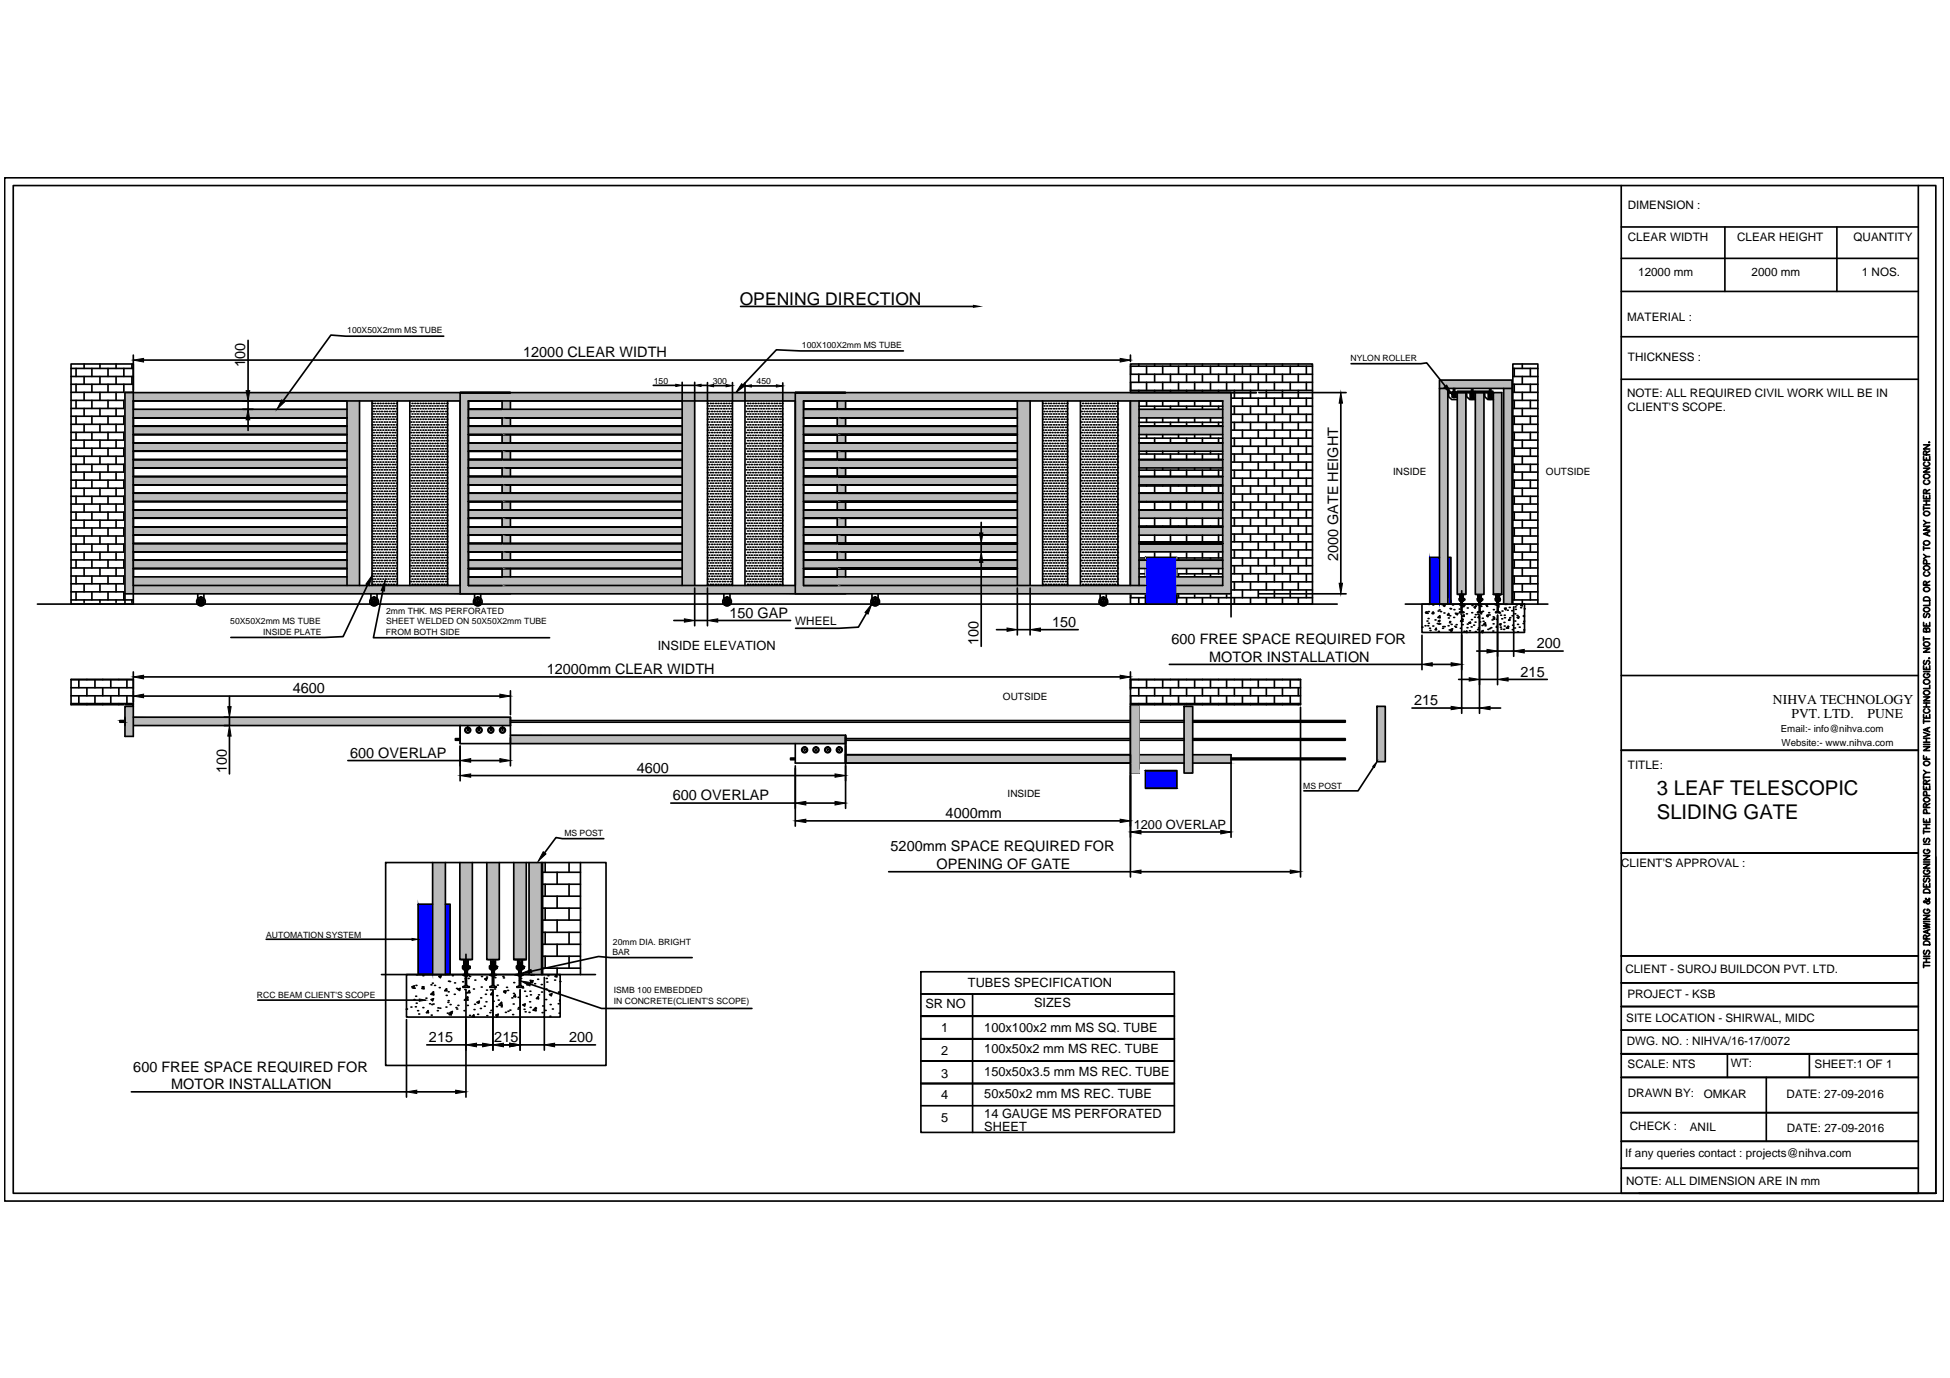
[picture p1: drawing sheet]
<svg xmlns="http://www.w3.org/2000/svg" width="297mm" height="210mm" viewBox="0 0 297 210" stroke-linecap="round" stroke-linejoin="round" font-family="sans-serif">
<defs><g id="words">
<g font-size="3.1">
<text x="252.4" y="121.1">3 LEAF TELESCOPIC</text>
<text x="252.4" y="124.8">SLIDING GATE</text>
</g>
<text font-size="2.7" x="112.7" y="46.4">OPENING DIRECTION</text>
<g font-size="2.2">
<text x="37.4" y="55.9" transform="rotate(-90 37.4 55.9)">100</text>
<text x="79.7" y="54.4">12000 CLEAR WIDTH</text>
<text x="203.8" y="85.5" transform="rotate(-90 203.8 85.5)">2000 GATE HEIGHT</text>
<text x="111.1" y="94.1">150 GAP</text>
<text x="160.3" y="95.5">150</text>
<text x="149" y="98.3" transform="rotate(-90 149 98.3)">100</text>
<text x="178.5" y="98.1">600 FREE SPACE REQUIRED FOR</text>
<text x="184.2" y="100.8">MOTOR INSTALLATION</text>
<text x="234.1" y="98.7">200</text>
<text x="44.6" y="105.6">4600</text>
<text x="83.3" y="102.7">12000mm CLEAR WIDTH</text>
<text x="215.4" y="107.4">215</text>
<text x="231.6" y="103.1">215</text>
<text x="34.5" y="117.7" transform="rotate(-90 34.5 117.7)">100</text>
<text x="53.3" y="115.4">600 OVERLAP</text>
<text x="97" y="117.7">4600</text>
<text x="102.5" y="121.9">600 OVERLAP</text>
<text x="144" y="124.6">4000mm</text>
<text x="135.7" y="129.7">5200mm SPACE REQUIRED FOR</text>
<text x="142.6" y="132.4">OPENING OF GATE</text>
<text x="65.3" y="158.7">215</text>
<text x="75.3" y="158.7">215</text>
<text x="86.7" y="158.7">200</text>
<text x="20.3" y="163.2">600 FREE SPACE REQUIRED FOR</text>
<text x="26.1" y="165.9">MOTOR INSTALLATION</text>
</g>
<g font-size="2.1">
<text x="270.1" y="107.2">NIHVA TECHNOLOGY</text>
<text x="272.9" y="109.4">PVT. LTD.</text>
<text x="284.5" y="109.4">PUNE</text>
</g>
<g font-size="1.9">
<text x="100.2" y="99">INSIDE ELEVATION</text>
<text x="172.7" y="126.3">1200 OVERLAP</text>
<text x="141" y="153.5">SR NO</text>
<text x="147.4" y="150.4">TUBES SPECIFICATION</text>
<text x="157.5" y="153.3">SIZES</text>
<text x="143.4" y="157.2">1</text>
<text x="143.4" y="160.6">2</text>
<text x="149.9" y="157.1">100x100x2 mm MS SQ. TUBE</text>
<text x="149.9" y="160.3">100x50x2 mm MS REC. TUBE</text>
<text x="143.4" y="164.2">3</text>
<text x="143.4" y="167.4">4</text>
<text x="149.9" y="163.9">150x50x3.5 mm MS REC. TUBE</text>
<text x="149.9" y="167.2">50x50x2 mm MS REC. TUBE</text>
<text x="143.4" y="170.8">5</text>
<text x="149.9" y="170.3">14 GAUGE MS PERFORATED</text>
<text x="149.9" y="172.2">SHEET</text>
</g>
<g font-size="1.8">
<text x="248" y="31.9">DIMENSION :</text>
<text x="248" y="36.8">CLEAR WIDTH</text>
<text x="264.6" y="36.8">CLEAR HEIGHT</text>
<text x="282.3" y="36.8">QUANTITY</text>
<text x="249.5" y="42.1">12000 mm</text>
<text x="266.8" y="42.1">2000 mm</text>
<text x="283.6" y="42.1">1 NOS.</text>
<text x="247.8" y="48.9">MATERIAL :</text>
<text x="248" y="55">THICKNESS :</text>
<text x="247.8" y="60.5">NOTE: ALL REQUIRED CIVIL WORK WILL BE IN</text>
<text x="247.9" y="62.6">CLIENT'S SCOPE.</text>
<text x="121.1" y="95.3">WHEEL</text>
<text x="248" y="117.2">TITLE:</text>
<text x="247" y="132.1">CLIENT'S APPROVAL :</text>
<text x="247.6" y="148.2">CLIENT - SUROJ BUILDCON PVT. LTD.</text>
<text x="247.7" y="155.6">SITE LOCATION - SHIRWAL, MIDC</text>
<text x="247.9" y="152">PROJECT - KSB</text>
<text x="247.8" y="159.1">DWG. NO. : NIHVA/16-17/0072</text>
<text x="247.9" y="162.6">SCALE: NTS</text>
<text x="248" y="167.1">DRAWN BY:</text>
<text x="259.5" y="167.2">OMKAR</text>
<text x="263.6" y="162.5">WT:</text>
<text x="272.1" y="167.3">DATE: 27-09-2016</text>
<text x="276.4" y="162.6">SHEET:1 OF 1</text>
<text x="248.3" y="172.2">CHECK :</text>
<text x="257.4" y="172.2">ANIL</text>
<text x="272.2" y="172.4">DATE: 27-09-2016</text>
<text x="247.6" y="176.3">If any queries contact : projects@nihva.com</text>
<text x="247.7" y="180.5">NOTE: ALL DIMENSION ARE IN mm</text>
</g>
<g font-size="1.5">
<text x="212.2" y="72.3">INSIDE</text>
<text x="235.5" y="72.3">OUTSIDE</text>
<text x="152.8" y="106.7">OUTSIDE</text>
<text x="271.3" y="111.5">Email:- info@nihva.com</text>
<text x="271.4" y="113.7">Website:- www.nihva.com</text>
<text x="153.5" y="121.4">INSIDE</text>
</g>
<g font-size="1.3">
<text x="52.9" y="50.8">100X50X2mm MS TUBE</text>
<text x="122.2" y="53">100X100X2mm MS TUBE</text>
<text x="99.6" y="58.4">150</text>
<text x="108.6" y="58.5">300</text>
<text x="115.3" y="58.5">450</text>
<text x="205.7" y="55">NYLON ROLLER</text>
<text x="35.1" y="95.1">50X50X2mm MS TUBE</text>
<text x="58.8" y="93.5">2mm THK. MS PERFORATED</text>
<text x="58.8" y="95.1">SHEET WELDED ON 50X50X2mm TUBE</text>
<text x="40.1" y="96.7">INSIDE PLATE</text>
<text x="58.8" y="96.7">FROM BOTH SIDE</text>
<text x="198.5" y="120.2">MS POST</text>
<text x="86" y="127.3">MS POST</text>
<text x="40.5" y="142.8">AUTOMATION SYSTEM</text>
<text x="93.4" y="143.9">20mm DIA. BRIGHT</text>
<text x="93.3" y="145.5">BAR</text>
<text x="39.1" y="152.1">RCC BEAM CLIENT'S SCOPE</text>
<text x="93.5" y="151.3">ISMB 100 EMBEDDED</text>
<text x="93.5" y="152.9">IN CONCRETE(CLIENT'S SCOPE)</text>
</g>
</g></defs>
<!-- layer: 0 -->
<g fill="none" stroke="#000" stroke-width=".25">
<path d="M.7 27.1h295.4v155.9h-295.4zM2 28.3h292.9v153.5h-292.9zM247 28.3v153.5h45.2v-153.5M247 34.6h45.2M247 39.4h45.2M262.7 34.6v9.8M279.8 34.6v9.8M10.8 55.4h9.5v36.6h-9.5zM10.8 56.1h9.5M10.8 57.3h9.5M10.8 58.5h9.5M10.8 59.8h9.5"/>
<path d="M11.6 56.1v1.2M11.6 58.5v1.3M12.8 55.4v.7M12.8 57.3v1.2M12.8 59.8v1.2M14 56.1v1.2M14 58.5v1.3M15.2 55.4v.7M15.2 57.3v1.2M15.2 59.8v1.2M16.5 56.1v1.2M16.5 58.5v1.3"/>
<path d="M17.7 55.4v.7M17.7 57.3v1.2M17.7 59.8v1.2M18.9 56.1v1.2M18.9 58.5v1.3M20.1 55.4v.7M20.1 57.3v1.2M20.1 59.8h.1M20.3 54.1v5.3M21.9 54.8h148.7M37.8 51.8v7.7M67.6 51.2h-15l-2.2-.2-7.3 10.1"/>
<path d="M70.1 59.8h58.7h-7.7M70.1 59.8h7.7h-58.8v32.2M70.1 59.8h7.7M70.1 59.8v30.7M99.5 58.7h3.4M103.9 58.2v31M103.9 58.7h1.9M105.8 58.2v31M106.8 58.7h1M107.8 58.3v30.9M108.7 58.7h1.9M111.6 58.3v30.9"/>
<path d="M112.8 46.7h35.5M113.5 58.3v30.9M114.5 58.8h3.8M119.2 58.3v30.9M121.1 59.8v30.7h53.4M121.1 59.8h70.3M137.6 53.5h-15.7l-3.6-.2-5.1 5.4M172.2 55.4h27.7v36.6h-27.7zM172.2 54.1v1M172.2 55.8h27.7M172.2 57h27.7M172.2 58.2h27.7"/>
<path d="M172.2 59.5h27.7M172.2 55.8v1.2M172.2 58.2v1.3M173.5 55.4v.4M173.5 57v1.2M173.5 59.5v.3M174.7 55.8v1.2M174.7 58.2v1.3M175.9 55.4v.4M175.9 57v1.2M175.9 59.5v.3M177.1 55.8v1.2"/>
<path d="M177.1 58.2v1.3M178.3 55.4v.4M178.3 57v1.2M178.3 59.5v.3M179.5 55.8v1.2M179.5 58.2v1.3M180.7 55.4v.4M180.7 57v1.2M180.7 59.5v.3M182 55.8v1.2M182 58.2v1.3M183.2 55.4v.4"/>
<path d="M183.2 57v1.2M183.2 59.5v.3M184.4 55.8v1.2M184.4 58.2v1.3M185.6 55.4v.4M185.6 57v1.2M185.6 59.5v.3M186.8 55.8v1.2M186.8 58.2v1.3M188 55.4v.4M188 57v1.2M188 59.5v1.1"/>
<path d="M189.3 55.8v1.2M189.3 58.2v1.3M190.5 55.4v.4M190.5 57v1.2M190.5 59.5v1.1M191.7 55.8v1.2M191.7 58.2v1.3M191.8 59.8h13.2M192.9 55.4v.4M192.9 57v1.2M192.9 59.5v1.1M194.1 55.8v1.2"/>
<path d="M194.1 58.2v1.3M195.4 55.4v.4M195.4 57v1.2M195.4 59.5v1.1M196.5 55.8v1.2M196.5 58.2v1.3M197.8 55.4v.4M197.8 57v1.2M197.8 59.5v1.1M199 55.8v1.2M199 58.2v1.3M205.8 55.4h10.6l.9-.1 2.9 3.5"/>
<path d="M219.3 59.2v-1.3h11v1.3M220.5 59.2h9.8M220.5 59.2h-1.2v32.8M220.5 59.2v32.8M221.4 59.2v1.2M221.6 59.2v1.3M222 59.8h1.3v30.7h-1.3zM222 59.8h-1.3v.6l.4 .5h.9M222 59.6h2.6v.2h-2.6zM223.4 59.8v.6l.5 .5h.8M223.7 59.8h2.3v30.7h-1.3v-30.7M224.1 59.9v.9h.3v-.2h-.3h.3h-.1"/>
<path d="M224.4 59.9v.7M224.7 59.6h2.7v.2h-2.7zM226.2 59.8v.6l.4 .5h.9M226.4 59.8h1.1M226.9 59.9v.9v-.1M227.1 59.9v.7M229.1 59.2v32.8M230.3 59.2v32.8M230.4 56.1h3.9M230.4 57.3h3.9M230.4 58.5h3.9M230.4 59.8h3.9"/>
<path d="M230.7 56.1v1.2M230.7 58.5v1.3M231.9 55.4v.7M231.9 57.3v1.2M231.9 59.8v1.2M233.1 56.1v1.2M233.1 58.5v1.3M247 44.4h45.2M247 51.3h45.2M247 57.8h45.2M10.8 61h8.2M10.8 62.2h8.2"/>
<path d="M10.8 63.4h8.2M10.8 64.6h8.2M10.8 65.9h8.2M10.8 67h8.2M10.8 68.3h8.2M10.8 69.5h8.2M10.8 70.7h8.2M10.8 71.9h8.2M10.8 73.1h8.2M10.8 74.4h8.2M10.8 75.6h8.2M10.8 76.8h8.2"/>
<path d="M10.8 78h8.2M10.8 79.2h8.2M11.6 61v1.2M11.6 63.4v1.2M11.6 65.9v1.1M11.6 68.3v1.2M11.6 70.7v1.2M11.6 73.1v1.3M11.6 75.6v1.2M11.6 78v1.2M12.8 62.2v1.2M12.8 64.6v1.3"/>
<path d="M12.8 67v1.3M12.8 69.5v1.2M12.8 71.9v1.2M12.8 74.4v1.2M12.8 76.8v1.2M12.8 79.2v1.2M14 61v1.2M14 63.4v1.2M14 65.9v1.1M14 68.3v1.2M14 70.7v1.2M14 73.1v1.3"/>
<path d="M14 75.6v1.2M14 78v1.2M15.2 62.2v1.2M15.2 64.6v1.3M15.2 67v1.3M15.2 69.5v1.2M15.2 71.9v1.2M15.2 74.4v1.2M15.2 76.8v1.2M15.2 79.2v1.2M16.5 61v1.2M16.5 63.4v1.2"/>
<path d="M16.5 65.9v1.1M16.5 68.3v1.2M16.5 70.7v1.2M16.5 73.1v1.3M16.5 75.6v1.2M16.5 78v1.2M17.7 62.2v1.2M17.7 64.6v1.3M17.7 67v1.3M17.7 69.5v1.2M17.7 71.9v1.2M17.7 74.4v1.2"/>
<path d="M17.7 76.8v1.2M17.7 79.2v1.2M18.9 61v1.2M18.9 63.4v1.2M18.9 65.9v1.1M18.9 68.3v1.2M18.9 70.7v1.2M18.9 73.1v1.3M18.9 75.6v1.2M18.9 78v1.2M20.3 61.1h32.6v28.1M20.3 63.7h32.6h-32.6"/>
<path d="M20.3 64.9h32.6h-32.6M20.3 66.2h32.6h-32.6M20.3 67.5h32.6h-32.6M20.3 68.7h32.6h-32.6M20.3 70h32.6h-32.6M20.3 71.3h32.6h-32.6M20.3 72.6h32.6h-32.6M20.3 73.9h32.6h-32.6M20.3 75.1h32.6h-32.6M20.3 76.4h32.6h-32.6M20.3 77.7h32.6h-32.6M20.3 78.9h32.6h-32.6"/>
<path d="M20.3 61.1v28.1h49.8M20.3 61.1h49.8M20.3 62.3h32.6M37.8 61.1v1.2M37.8 64v1.6M54.8 61.1v28.1M56.7 61.1v28.1M56.7 65.5h.1M56.7 64.7h.1M56.7 63.9h.1M56.7 63.1h.1M56.7 62.3h.1"/>
<path d="M56.7 61.5h.1M56.7 69.5h.1M56.7 68.7h.1M56.7 67.9h.1M56.7 67.1h.1M56.7 66.3h.1M56.7 74.4h.1M56.7 73.6h.1M56.7 72.8h.1M56.7 72h.1M56.7 71.2h.1M56.7 70.4h.1"/>
<path d="M56.7 78.5h.1M56.7 77.7h.1M56.7 76.9h.1M56.7 76.1h.1M56.7 75.2h.1M56.7 79.3h.1M56.9 65.1h.1M56.9 64.3h.1M56.9 63.5h.1M56.9 62.7h.1M56.9 61.8h.1M56.9 70h.1"/>
<path d="M56.9 69.2h.1M56.9 68.4h.1M56.9 67.5h.1M56.9 66.7h.1M56.9 65.9h.1M56.9 74h.1M56.9 73.2h.1M56.9 72.4h.1M56.9 71.6h.1M56.9 70.8h.1M56.9 78.9h.1M56.9 78h.1"/>
<path d="M56.9 77.2h.1M56.9 76.4h.1M56.9 75.6h.1M56.9 74.8h.1M56.9 79.7h.1M57.1 65.5h.1M57.1 64.7h.1M57.1 63.9h.1M57.1 63.1h.1M57.1 62.3h.1M57.1 61.5h.1M57.1 69.5h.1"/>
<path d="M57.1 68.7h.1M57.1 67.9h.1M57.1 67.1h.1M57.1 66.3h.1M57.1 74.4h.1M57.1 73.6h.1M57.1 72.8h.1M57.1 72h.1M57.1 71.2h.1M57.1 70.4h.1M57.1 78.5h.1M57.1 77.7h.1"/>
<path d="M57.1 76.9h.1M57.1 76.1h.1M57.1 75.2h.1M57.1 79.3h.1M57.3 65.1h.1M57.3 64.3h.1M57.3 63.5h.1M57.3 62.7h.1M57.3 61.8h.1M57.3 70h.1M57.3 69.2h.1M57.3 68.4h.1"/>
<path d="M57.3 67.5h.1M57.3 66.7h.1M57.3 65.9h.1M57.3 74h.1M57.3 73.2h.1M57.3 72.4h.1M57.3 71.6h.1M57.3 70.8h.1M57.3 78.9h.1M57.3 78h.1M57.3 77.2h.1M57.3 76.4h.1"/>
<path d="M57.3 75.6h.1M57.3 74.8h.1M57.3 79.7h.1M57.5 65.5h.1M57.5 64.7h.1M57.5 63.9h.1M57.5 63.1h.1M57.5 62.3h.1M57.5 61.5h.1M57.5 69.5h.1M57.5 68.7h.1M57.5 67.9h.1"/>
<path d="M57.5 67.1h.1M57.5 66.3h.1M57.5 74.4h.1M57.5 73.6h.1M57.5 72.8h.1M57.5 72h.1M57.5 71.2h.1M57.5 70.4h.1M57.5 78.5h.1M57.5 77.7h.1M57.5 76.9h.1M57.5 76.1h.1"/>
<path d="M57.5 75.2h.1M57.5 79.3h.1M57.7 65.1h.1M57.7 64.3h.1M57.7 63.5h.1M57.7 62.7h.1M57.7 61.8h.1M57.7 70h.1M57.7 69.2h.1M57.7 68.4h.1M57.7 67.5h.1M57.7 66.7h.1"/>
<path d="M57.7 65.9h.1M57.7 74h.1M57.7 73.2h.1M57.7 72.4h.1M57.7 71.6h.1M57.7 70.8h.1M57.7 78.9h.1M57.7 78h.1M57.7 77.2h.1M57.7 76.4h.1M57.7 75.6h.1M57.7 74.8h.1"/>
<path d="M57.7 79.7h.1M57.9 65.5h.1M57.9 64.7h.1M57.9 63.9h.1M57.9 63.1h.1M57.9 62.3h.1M57.9 61.5h.1M57.9 69.5h.1M57.9 68.7h.1M57.9 67.9h.1M57.9 67.1h.1M57.9 66.3h.1"/>
<path d="M57.9 74.4h.1M57.9 73.6h.1M57.9 72.8h.1M57.9 72h.1M57.9 71.2h.1M57.9 70.4h.1M57.9 78.5h.1M57.9 77.7h.1M57.9 76.9h.1M57.9 76.1h.1M57.9 75.2h.1M57.9 79.3h.1"/>
<path d="M58.1 65.1h.1M58.1 64.3h.1M58.1 63.5h.1M58.1 62.7h.1M58.1 61.8h.1M58.1 70h.1M58.1 69.2h.1M58.1 68.4h.1M58.1 67.5h.1M58.1 66.7h.1M58.1 65.9h.1M58.1 74h.1"/>
<path d="M58.1 73.2h.1M58.1 72.4h.1M58.1 71.6h.1M58.1 70.8h.1M58.1 78.9h.1M58.1 78h.1M58.1 77.2h.1M58.1 76.4h.1M58.1 75.6h.1M58.1 74.8h.1M58.1 79.7h.1M58.3 65.5h.1"/>
<path d="M58.3 64.7h.1M58.3 63.9h.1M58.3 63.1h.1M58.3 62.3h.1M58.3 61.5h.1M58.3 69.5h.1M58.3 68.7h.1M58.3 67.9h.1M58.3 67.1h.1M58.3 66.3h.1M58.3 74.4h.1M58.3 73.6h.1"/>
<path d="M58.3 72.8h.1M58.3 72h.1M58.3 71.2h.1M58.3 70.4h.1M58.3 78.5h.1M58.3 77.7h.1M58.3 76.9h.1M58.3 76.1h.1M58.3 75.2h.1M58.3 79.3h.1M58.5 65.1h.1M58.5 64.3h.1"/>
<path d="M58.5 63.5h.1M58.5 62.7h.1M58.5 61.8h.1M58.5 70h.1M58.5 69.2h.1M58.5 68.4h.1M58.5 67.5h.1M58.5 66.7h.1M58.5 65.9h.1M58.5 74h.1M58.5 73.2h.1M58.5 72.4h.1"/>
<path d="M58.5 71.6h.1M58.5 70.8h.1M58.5 78.9h.1M58.5 78h.1M58.5 77.2h.1M58.5 76.4h.1M58.5 75.6h.1M58.5 74.8h.1M58.5 79.7h.1M58.7 65.5h.1M58.7 64.7h.1M58.7 63.9h.1"/>
<path d="M58.7 63.1h.1M58.7 62.3h.1M58.7 61.5h.1M58.7 69.5h.1M58.7 68.7h.1M58.7 67.9h.1M58.7 67.1h.1M58.7 66.3h.1M58.7 74.4h.1M58.7 73.6h.1M58.7 72.8h.1M58.7 72h.1"/>
<path d="M58.7 71.2h.1M58.7 70.4h.1M58.7 78.5h.1M58.7 77.7h.1M58.7 76.9h.1M58.7 76.1h.1M58.7 75.2h.1M58.7 79.3h.1M58.9 65.1h.1M58.9 64.3h.1M58.9 63.5h.1M58.9 62.7h.1"/>
<path d="M58.9 61.8h.1M58.9 70h.1M58.9 69.2h.1M58.9 68.4h.1M58.9 67.5h.1M58.9 66.7h.1M58.9 65.9h.1M58.9 74h.1M58.9 73.2h.1M58.9 72.4h.1M58.9 71.6h.1M58.9 70.8h.1"/>
<path d="M58.9 78.9h.1M58.9 78h.1M58.9 77.2h.1M58.9 76.4h.1M58.9 75.6h.1M58.9 74.8h.1M58.9 79.7h.1M59.1 65.5h.1M59.1 64.7h.1M59.1 63.9h.1M59.1 63.1h.1M59.1 62.3h.1"/>
<path d="M59.1 61.5h.1M59.1 69.5h.1M59.1 68.7h.1M59.1 67.9h.1M59.1 67.1h.1M59.1 66.3h.1M59.1 74.4h.1M59.1 73.6h.1M59.1 72.8h.1M59.1 72h.1M59.1 71.2h.1M59.1 70.4h.1"/>
<path d="M59.1 78.5h.1M59.1 77.7h.1M59.1 76.9h.1M59.1 76.1h.1M59.1 75.2h.1M59.1 79.3h.1M59.3 65.1h.1M59.3 64.3h.1M59.3 63.5h.1M59.3 62.7h.1M59.3 61.8h.1M59.3 70h.1"/>
<path d="M59.3 69.2h.1M59.3 68.4h.1M59.3 67.5h.1M59.3 66.7h.1M59.3 65.9h.1M59.3 74h.1M59.3 73.2h.1M59.3 72.4h.1M59.3 71.6h.1M59.3 70.8h.1M59.3 78.9h.1M59.3 78h.1"/>
<path d="M59.3 77.2h.1M59.3 76.4h.1M59.3 75.6h.1M59.3 74.8h.1M59.3 79.7h.1M59.5 65.5h.1M59.5 64.7h.1M59.5 63.9h.1M59.5 63.1h.1M59.5 62.3h.1M59.5 61.5h.1M59.5 69.5h.1"/>
<path d="M59.5 68.7h.1M59.5 67.9h.1M59.5 67.1h.1M59.5 66.3h.1M59.5 74.4h.1M59.5 73.6h.1M59.5 72.8h.1M59.5 72h.1M59.5 71.2h.1M59.5 70.4h.1M59.5 78.5h.1M59.5 77.7h.1"/>
<path d="M59.5 76.9h.1M59.5 76.1h.1M59.5 75.2h.1M59.5 79.3h.1M59.8 65.1h.1M59.8 64.3h.1M59.8 63.5h.1M59.8 62.7h.1M59.8 61.8h.1M59.8 70h.1M59.8 69.2h.1M59.8 68.4h.1"/>
<path d="M59.8 67.5h.1M59.8 66.7h.1M59.8 65.9h.1M59.8 74h.1M59.8 73.2h.1M59.8 72.4h.1M59.8 71.6h.1M59.8 70.8h.1M59.8 78.9h.1M59.8 78h.1M59.8 77.2h.1M59.8 76.4h.1"/>
<path d="M59.8 75.6h.1M59.8 74.8h.1M59.8 79.7h.1M59.9 65.5h.1M59.9 64.7h.1M59.9 63.9h.1M59.9 63.1h.1M59.9 62.3h.1M59.9 61.5h.1M59.9 69.5h.1M59.9 68.7h.1M59.9 67.9h.1"/>
<path d="M59.9 67.1h.1M59.9 66.3h.1M59.9 74.4h.1M59.9 73.6h.1M59.9 72.8h.1M59.9 72h.1M59.9 71.2h.1M59.9 70.4h.1M59.9 78.5h.1M59.9 77.7h.1M59.9 76.9h.1M59.9 76.1h.1"/>
<path d="M59.9 75.2h.1M59.9 79.3h.1M60.1 65.1h.1M60.1 64.3h.1M60.1 63.5h.1M60.1 62.7h.1M60.1 61.8h.1M60.1 70h.1M60.1 69.2h.1M60.1 68.4h.1M60.1 67.5h.1M60.1 66.7h.1"/>
<path d="M60.1 65.9h.1M60.1 74h.1M60.1 73.2h.1M60.1 72.4h.1M60.1 71.6h.1M60.1 70.8h.1M60.1 78.9h.1M60.1 78h.1M60.1 77.2h.1M60.1 76.4h.1M60.1 75.6h.1M60.1 74.8h.1"/>
<path d="M60.1 79.7h.1M60.4 65.5h.1M60.4 64.7h.1M60.4 63.9h.1M60.4 63.1h.1M60.4 62.3h.1M60.4 61.5h.1M60.4 69.5h.1M60.4 68.7h.1M60.4 67.9h.1M60.4 67.1h.1M60.4 66.3h.1"/>
<path d="M60.4 74.4h.1M60.4 73.6h.1M60.4 72.8h.1M60.4 72h.1M60.4 71.2h.1M60.4 70.4h.1M60.4 78.5h.1M60.4 77.7h.1M60.4 76.9h.1M60.4 76.1h.1M60.4 75.2h.1M60.4 79.3h.1"/>
<path d="M60.5 61.1v28.1M62.4 61.1v28.1M62.6 65.1h.1M62.6 64.3h.1M62.6 63.5h.1M62.6 62.7h.1M62.6 61.8h.1M62.6 70h.1M62.6 69.2h.1M62.6 68.4h.1M62.6 67.5h.1M62.6 66.7h.1"/>
<path d="M62.6 65.9h.1M62.6 74h.1M62.6 73.2h.1M62.6 72.4h.1M62.6 71.6h.1M62.6 70.8h.1M62.6 78.9h.1M62.6 78h.1M62.6 77.2h.1M62.6 76.4h.1M62.6 75.6h.1M62.6 74.8h.1"/>
<path d="M62.6 79.7h.1M62.8 65.5h.1M62.8 64.7h.1M62.8 63.9h.1M62.8 63.1h.1M62.8 62.3h.1M62.8 61.5h.1M62.8 69.5h.1M62.8 68.7h.1M62.8 67.9h.1M62.8 67.1h.1M62.8 66.3h.1"/>
<path d="M62.8 74.4h.1M62.8 73.6h.1M62.8 72.8h.1M62.8 72h.1M62.8 71.2h.1M62.8 70.4h.1M62.8 78.5h.1M62.8 77.7h.1M62.8 76.9h.1M62.8 76.1h.1M62.8 75.2h.1M62.8 79.3h.1"/>
<path d="M63 65.1h.1M63 64.3h.1M63 63.5h.1M63 62.7h.1M63 61.8h.1M63 70h.1M63 69.2h.1M63 68.4h.1M63 67.5h.1M63 66.7h.1M63 65.9h.1M63 74h.1"/>
<path d="M63 73.2h.1M63 72.4h.1M63 71.6h.1M63 70.8h.1M63 78.9h.1M63 78h.1M63 77.2h.1M63 76.4h.1M63 75.6h.1M63 74.8h.1M63 79.7h.1M63.2 65.5h.1"/>
<path d="M63.2 64.7h.1M63.2 63.9h.1M63.2 63.1h.1M63.2 62.3h.1M63.2 61.5h.1M63.2 69.5h.1M63.2 68.7h.1M63.2 67.9h.1M63.2 67.1h.1M63.2 66.3h.1M63.2 74.4h.1M63.2 73.6h.1"/>
<path d="M63.2 72.8h.1M63.2 72h.1M63.2 71.2h.1M63.2 70.4h.1M63.2 78.5h.1M63.2 77.7h.1M63.2 76.9h.1M63.2 76.1h.1M63.2 75.2h.1M63.2 79.3h.1M63.4 65.1h.1M63.4 64.3h.1"/>
<path d="M63.4 63.5h.1M63.4 62.7h.1M63.4 61.8h.1M63.4 70h.1M63.4 69.2h.1M63.4 68.4h.1M63.4 67.5h.1M63.4 66.7h.1M63.4 65.9h.1M63.4 74h.1M63.4 73.2h.1M63.4 72.4h.1"/>
<path d="M63.4 71.6h.1M63.4 70.8h.1M63.4 78.9h.1M63.4 78h.1M63.4 77.2h.1M63.4 76.4h.1M63.4 75.6h.1M63.4 74.8h.1M63.4 79.7h.1M63.6 65.5h.1M63.6 64.7h.1M63.6 63.9h.1"/>
<path d="M63.6 63.1h.1M63.6 62.3h.1M63.6 61.5h.1M63.6 69.5h.1M63.6 68.7h.1M63.6 67.9h.1M63.6 67.1h.1M63.6 66.3h.1M63.6 74.4h.1M63.6 73.6h.1M63.6 72.8h.1M63.6 72h.1"/>
<path d="M63.6 71.2h.1M63.6 70.4h.1M63.6 78.5h.1M63.6 77.7h.1M63.6 76.9h.1M63.6 76.1h.1M63.6 75.2h.1M63.6 79.3h.1M63.8 65.1h.1M63.8 64.3h.1M63.8 63.5h.1M63.8 62.7h.1"/>
<path d="M63.8 61.8h.1M63.8 70h.1M63.8 69.2h.1M63.8 68.4h.1M63.8 67.5h.1M63.8 66.7h.1M63.8 65.9h.1M63.8 74h.1M63.8 73.2h.1M63.8 72.4h.1M63.8 71.6h.1M63.8 70.8h.1"/>
<path d="M63.8 78.9h.1M63.8 78h.1M63.8 77.2h.1M63.8 76.4h.1M63.8 75.6h.1M63.8 74.8h.1M63.8 79.7h.1M64 65.5h.1M64 64.7h.1M64 63.9h.1M64 63.1h.1M64 62.3h.1"/>
<path d="M64 61.5h.1M64 69.5h.1M64 68.7h.1M64 67.9h.1M64 67.1h.1M64 66.3h.1M64 74.4h.1M64 73.6h.1M64 72.8h.1M64 72h.1M64 71.2h.1M64 70.4h.1"/>
<path d="M64 78.5h.1M64 77.7h.1M64 76.9h.1M64 76.1h.1M64 75.2h.1M64 79.3h.1M64.2 65.1h.1M64.2 64.3h.1M64.2 63.5h.1M64.2 62.7h.1M64.2 61.8h.1M64.2 70h.1"/>
<path d="M64.2 69.2h.1M64.2 68.4h.1M64.2 67.5h.1M64.2 66.7h.1M64.2 65.9h.1M64.2 74h.1M64.2 73.2h.1M64.2 72.4h.1M64.2 71.6h.1M64.2 70.8h.1M64.2 78h.1M64.2 77.2h.1"/>
<path d="M64.2 76.4h.1M64.2 75.6h.1M64.2 74.8h.1M64.2 79.7h.1M64.2 78.9h.1M64.4 65.5h.1M64.4 64.7h.1M64.4 63.9h.1M64.4 63.1h.1M64.4 62.3h.1M64.4 61.5h.1M64.4 69.5h.1"/>
<path d="M64.4 68.7h.1M64.4 67.9h.1M64.4 67.1h.1M64.4 66.3h.1M64.4 74.4h.1M64.4 73.6h.1M64.4 72.8h.1M64.4 72h.1M64.4 71.2h.1M64.4 70.4h.1M64.4 78.5h.1M64.4 77.7h.1"/>
<path d="M64.4 76.9h.1M64.4 76.1h.1M64.4 75.2h.1M64.4 79.3h.1M64.6 65.1h.1M64.6 64.3h.1M64.6 63.5h.1M64.6 62.7h.1M64.6 61.8h.1M64.6 70h.1M64.6 69.2h.1M64.6 68.4h.1"/>
<path d="M64.6 67.5h.1M64.6 66.7h.1M64.6 65.9h.1M64.6 74h.1M64.6 73.2h.1M64.6 72.4h.1M64.6 71.6h.1M64.6 70.8h.1M64.6 78h.1M64.6 77.2h.1M64.6 76.4h.1M64.6 75.6h.1"/>
<path d="M64.6 74.8h.1M64.6 79.7h.1M64.6 78.9h.1M64.8 65.5h.1M64.8 64.7h.1M64.8 63.9h.1M64.8 63.1h.1M64.8 62.3h.1M64.8 61.5h.1M64.8 69.5h.1M64.8 68.7h.1M64.8 67.9h.1"/>
<path d="M64.8 67.1h.1M64.8 66.3h.1M64.8 74.4h.1M64.8 73.6h.1M64.8 72.8h.1M64.8 72h.1M64.8 71.2h.1M64.8 70.4h.1M64.8 78.5h.1M64.8 77.7h.1M64.8 76.9h.1M64.8 76.1h.1"/>
<path d="M64.8 75.2h.1M64.8 79.3h.1M65 65.1h.1M65 64.3h.1M65 63.5h.1M65 62.7h.1M65 61.8h.1M65 70h.1M65 69.2h.1M65 68.4h.1M65 67.5h.1M65 66.7h.1"/>
<path d="M65 65.9h.1M65 74h.1M65 73.2h.1M65 72.4h.1M65 71.6h.1M65 70.8h.1M65 78h.1M65 77.2h.1M65 76.4h.1M65 75.6h.1M65 74.8h.1M65 79.7h.1"/>
<path d="M65 78.9h.1M65.2 65.5h.1M65.2 64.7h.1M65.2 63.9h.1M65.2 63.1h.1M65.2 62.3h.1M65.2 61.5h.1M65.2 69.5h.1M65.2 68.7h.1M65.2 67.9h.1M65.2 67.1h.1M65.2 66.3h.1"/>
<path d="M65.2 73.6h.1M65.2 72.8h.1M65.2 72h.1M65.2 71.2h.1M65.2 70.4h.1M65.2 78.5h.1M65.2 77.7h.1M65.2 76.9h.1M65.2 76.1h.1M65.2 75.2h.1M65.2 74.4h.1M65.2 79.3h.1"/>
<path d="M65.4 65.1h.1M65.4 64.3h.1M65.4 63.5h.1M65.4 62.7h.1M65.4 61.8h.1M65.4 70h.1M65.4 69.2h.1M65.4 68.4h.1M65.4 67.5h.1M65.4 66.7h.1M65.4 65.9h.1M65.4 74h.1"/>
<path d="M65.4 73.2h.1M65.4 72.4h.1M65.4 71.6h.1M65.4 70.8h.1M65.4 78h.1M65.4 77.2h.1M65.4 76.4h.1M65.4 75.6h.1M65.4 74.8h.1M65.4 79.7h.1M65.4 78.9h.1M65.6 65.5h.1"/>
<path d="M65.6 64.7h.1M65.6 63.9h.1M65.6 63.1h.1M65.6 62.3h.1M65.6 61.5h.1M65.6 69.5h.1M65.6 68.7h.1M65.6 67.9h.1M65.6 67.1h.1M65.6 66.3h.1M65.6 73.6h.1M65.6 72.8h.1"/>
<path d="M65.6 72h.1M65.6 71.2h.1M65.6 70.4h.1M65.6 78.5h.1M65.6 77.7h.1M65.6 76.9h.1M65.6 76.1h.1M65.6 75.2h.1M65.6 74.4h.1M65.6 79.3h.1M65.8 65.1h.1M65.8 64.3h.1"/>
<path d="M65.8 63.5h.1M65.8 62.7h.1M65.8 61.8h.1M65.8 70h.1M65.8 69.2h.1M65.8 68.4h.1M65.8 67.5h.1M65.8 66.7h.1M65.8 65.9h.1M65.8 74h.1M65.8 73.2h.1M65.8 72.4h.1"/>
<path d="M65.8 71.6h.1M65.8 70.8h.1M65.8 78h.1M65.8 77.2h.1M65.8 76.4h.1M65.8 75.6h.1M65.8 74.8h.1M65.8 79.7h.1M65.8 78.9h.1M66 65.5h.1M66 64.7h.1M66 63.9h.1"/>
<path d="M66 63.1h.1M66 62.3h.1M66 61.5h.1M66 69.5h.1M66 68.7h.1M66 67.9h.1M66 67.1h.1M66 66.3h.1M66 73.6h.1M66 72.8h.1M66 72h.1M66 71.2h.1"/>
<path d="M66 70.4h.1M66 78.5h.1M66 77.7h.1M66 76.9h.1M66 76.1h.1M66 75.2h.1M66 74.4h.1M66 79.3h.1M66.2 65.1h.1M66.2 64.3h.1M66.2 63.5h.1M66.2 62.7h.1"/>
<path d="M66.2 61.8h.1M66.2 69.2h.1M66.2 68.4h.1M66.2 67.5h.1M66.2 66.7h.1M66.2 65.9h.1M66.2 74h.1M66.2 73.2h.1M66.2 72.4h.1M66.2 71.6h.1M66.2 70.8h.1M66.2 70h.1"/>
<path d="M66.2 78h.1M66.2 77.2h.1M66.2 76.4h.1M66.2 75.6h.1M66.2 74.8h.1M66.2 79.7h.1M66.2 78.9h.1M66.4 65.5h.1M66.4 64.7h.1M66.4 63.9h.1M66.4 63.1h.1M66.4 62.3h.1"/>
<path d="M66.4 61.5h.1M66.4 69.5h.1M66.4 68.7h.1M66.4 67.9h.1M66.4 67.1h.1M66.4 66.3h.1M66.4 73.6h.1M66.4 72.8h.1M66.4 72h.1M66.4 71.2h.1M66.4 70.4h.1M66.4 78.5h.1"/>
<path d="M66.4 77.7h.1M66.4 76.9h.1M66.4 76.1h.1M66.4 75.2h.1M66.4 74.4h.1M66.4 79.3h.1M66.6 65.1h.1M66.6 64.3h.1M66.6 63.5h.1M66.6 62.7h.1M66.6 61.8h.1M66.6 69.2h.1"/>
<path d="M66.6 68.4h.1M66.6 67.5h.1M66.6 66.7h.1M66.6 65.9h.1M66.6 74h.1M66.6 73.2h.1M66.6 72.4h.1M66.6 71.6h.1M66.6 70.8h.1M66.6 70h.1M66.6 78h.1M66.6 77.2h.1"/>
<path d="M66.6 76.4h.1M66.6 75.6h.1M66.6 74.8h.1M66.6 79.7h.1M66.6 78.9h.1M66.8 65.5h.1M66.8 64.7h.1M66.8 63.9h.1M66.8 63.1h.1M66.8 62.3h.1M66.8 61.5h.1M66.8 69.5h.1"/>
<path d="M66.8 68.7h.1M66.8 67.9h.1M66.8 67.1h.1M66.8 66.3h.1M66.8 73.6h.1M66.8 72.8h.1M66.8 72h.1M66.8 71.2h.1M66.8 70.4h.1M66.8 78.5h.1M66.8 77.7h.1M66.8 76.9h.1"/>
<path d="M66.8 76.1h.1M66.8 75.2h.1M66.8 74.4h.1M66.8 79.3h.1M67 65.1h.1M67 64.3h.1M67 63.5h.1M67 62.7h.1M67 61.8h.1M67 69.2h.1M67 68.4h.1M67 67.5h.1"/>
<path d="M67 66.7h.1M67 65.9h.1M67 74h.1M67 73.2h.1M67 72.4h.1M67 71.6h.1M67 70.8h.1M67 70h.1M67 78h.1M67 77.2h.1M67 76.4h.1M67 75.6h.1"/>
<path d="M67 74.8h.1M67 79.7h.1M67 78.9h.1M67.3 64.7h.1M67.3 63.9h.1M67.3 63.1h.1M67.3 62.3h.1M67.3 61.5h.1M67.3 69.5h.1M67.3 68.7h.1M67.3 67.9h.1M67.3 67.1h.1"/>
<path d="M67.3 66.3h.1M67.3 65.5h.1M67.3 73.6h.1M67.3 72.8h.1M67.3 72h.1M67.3 71.2h.1M67.3 70.4h.1M67.3 78.5h.1M67.3 77.7h.1M67.3 76.9h.1M67.3 76.1h.1M67.3 75.2h.1"/>
<path d="M67.3 74.4h.1M67.3 79.3h.1M67.4 65.1h.1M67.4 64.3h.1M67.4 63.5h.1M67.4 62.7h.1M67.4 61.8h.1M67.4 69.2h.1M67.4 68.4h.1M67.4 67.5h.1M67.4 66.7h.1M67.4 65.9h.1"/>
<path d="M67.4 74h.1M67.4 73.2h.1M67.4 72.4h.1M67.4 71.6h.1M67.4 70.8h.1M67.4 70h.1M67.4 78h.1M67.4 77.2h.1M67.4 76.4h.1M67.4 75.6h.1M67.4 74.8h.1M67.4 79.7h.1"/>
<path d="M67.4 78.9h.1M67.6 64.7h.1M67.6 63.9h.1M67.6 63.1h.1M67.6 62.3h.1M67.6 61.5h.1M67.6 69.5h.1M67.6 68.7h.1M67.6 67.9h.1M67.6 67.1h.1M67.6 66.3h.1M67.6 65.5h.1"/>
<path d="M67.6 73.6h.1M67.6 72.8h.1M67.6 72h.1M67.6 71.2h.1M67.6 70.4h.1M67.6 78.5h.1M67.6 77.7h.1M67.6 76.9h.1M67.6 76.1h.1M67.6 75.2h.1M67.6 74.4h.1M67.6 79.3h.1"/>
<path d="M67.8 65.1h.1M67.8 64.3h.1M67.8 63.5h.1M67.8 62.7h.1M67.8 61.8h.1M67.8 69.2h.1M67.8 68.4h.1M67.8 67.5h.1M67.8 66.7h.1M67.8 65.9h.1M67.8 74h.1M67.8 73.2h.1"/>
<path d="M67.8 72.4h.1M67.8 71.6h.1M67.8 70.8h.1M67.8 70h.1M67.8 78h.1M67.8 77.2h.1M67.8 76.4h.1M67.8 75.6h.1M67.8 74.8h.1M67.8 79.7h.1M67.8 78.9h.1M68.1 64.7h.1"/>
<path d="M68.1 63.9h.1M68.1 63.1h.1M68.1 62.3h.1M68.1 61.5h.1M68.1 69.5h.1M68.1 68.7h.1M68.1 67.9h.1M68.1 67.1h.1M68.1 66.3h.1M68.1 65.5h.1M68.1 73.6h.1M68.1 72.8h.1"/>
<path d="M68.1 72h.1M68.1 71.2h.1M68.1 70.4h.1M68.1 78.5h.1M68.1 77.7h.1M68.1 76.9h.1M68.1 76.1h.1M68.1 75.2h.1M68.1 74.4h.1M68.1 79.3h.1M68.2 61.1v28.1M71.4 63.7h32.5h-32.5"/>
<path d="M71.4 64.9h32.5h-32.5M71.4 66.2h32.5h-32.5M71.4 67.5h32.5h-32.5M71.4 68.7h32.5h-32.5M71.4 70h32.5h-32.5M71.4 71.3h32.5h-32.5M71.4 72.6h32.5h-32.5M71.4 73.9h32.5h-32.5M71.4 75.1h32.5h-32.5M71.4 76.4h32.5h-32.5M71.4 77.7h32.5h-32.5M71.4 78.9h32.5h-32.5"/>
<path d="M71.4 71.3h5.1h-5.1h5.1v1.3M71.4 61.1h49.7v28.1h-49.7zM71.4 62.3h32.5M76.5 62.3h-5.1h5.1M76.5 63.7h-5.1h5.1M76.5 64.9h-5.1h5.1M76.5 66.2h-5.1h5.1M76.5 67.5h-5.1h5.1M76.5 68.7h-5.1h5.1M76.5 70h-5.1h5.1M76.5 72.6h-5.1h5.1M76.5 73.9h-5.1h5.1"/>
<path d="M76.5 75.1h-5.1h5.1M76.5 76.4h-5.1h5.1M76.5 77.7h-5.1h5.1M76.5 78.9h-5.1h5.1M76.5 78.9v1.3h-5.1M76.5 61.1v1.2M76.5 63.7v1.2M76.5 66.2v1.3M76.5 68.7v1.3M76.5 73.9v1.2M76.5 76.4v1.3M77.8 61.1v1.2"/>
<path d="M77.8 63.7v1.2M77.8 66.2v1.3M77.8 68.7v1.3M77.8 71.3v1.3M77.8 73.9v1.2M77.8 76.4v1.3M77.8 78.9v1.3M107.8 65.5h.1M107.8 64.7h.1M107.8 63.9h.1M107.8 63.1h.1M107.8 62.3h.1"/>
<path d="M107.8 61.5h.1M107.8 69.5h.1M107.8 68.7h.1M107.8 67.9h.1M107.8 67.1h.1M107.8 66.3h.1M107.8 74.4h.1M107.8 73.6h.1M107.8 72.8h.1M107.8 72h.1M107.8 71.2h.1M107.8 70.4h.1"/>
<path d="M107.8 78.5h.1M107.8 77.7h.1M107.8 76.9h.1M107.8 76.1h.1M107.8 75.2h.1M107.8 79.3h.1M108 65.1h.1M108 64.3h.1M108 63.5h.1M108 62.7h.1M108 61.8h.1M108 70h.1"/>
<path d="M108 69.2h.1M108 68.4h.1M108 67.5h.1M108 66.7h.1M108 65.9h.1M108 74h.1M108 73.2h.1M108 72.4h.1M108 71.6h.1M108 70.8h.1M108 78.9h.1M108 78h.1"/>
<path d="M108 77.2h.1M108 76.4h.1M108 75.6h.1M108 74.8h.1M108 79.7h.1M108.2 65.5h.1M108.2 64.7h.1M108.2 63.9h.1M108.2 63.1h.1M108.2 62.3h.1M108.2 61.5h.1M108.2 69.5h.1"/>
<path d="M108.2 68.7h.1M108.2 67.9h.1M108.2 67.1h.1M108.2 66.3h.1M108.2 74.4h.1M108.2 73.6h.1M108.2 72.8h.1M108.2 72h.1M108.2 71.2h.1M108.2 70.4h.1M108.2 78.5h.1M108.2 77.7h.1"/>
<path d="M108.2 76.9h.1M108.2 76.1h.1M108.2 75.2h.1M108.2 79.3h.1M108.4 65.1h.1M108.4 64.3h.1M108.4 63.5h.1M108.4 62.7h.1M108.4 61.8h.1M108.4 70h.1M108.4 69.2h.1M108.4 68.4h.1"/>
<path d="M108.4 67.5h.1M108.4 66.7h.1M108.4 65.9h.1M108.4 74h.1M108.4 73.2h.1M108.4 72.4h.1M108.4 71.6h.1M108.4 70.8h.1M108.4 78.9h.1M108.4 78h.1M108.4 77.2h.1M108.4 76.4h.1"/>
<path d="M108.4 75.6h.1M108.4 74.8h.1M108.4 79.7h.1M108.6 65.5h.1M108.6 64.7h.1M108.6 63.9h.1M108.6 63.1h.1M108.6 62.3h.1M108.6 61.5h.1M108.6 69.5h.1M108.6 68.7h.1M108.6 67.9h.1"/>
<path d="M108.6 67.1h.1M108.6 66.3h.1M108.6 74.4h.1M108.6 73.6h.1M108.6 72.8h.1M108.6 72h.1M108.6 71.2h.1M108.6 70.4h.1M108.6 78.5h.1M108.6 77.7h.1M108.6 76.9h.1M108.6 76.1h.1"/>
<path d="M108.6 75.2h.1M108.6 79.3h.1M108.8 65.1h.1M108.8 64.3h.1M108.8 63.5h.1M108.8 62.7h.1M108.8 61.8h.1M108.8 70h.1M108.8 69.2h.1M108.8 68.4h.1M108.8 67.5h.1M108.8 66.7h.1"/>
<path d="M108.8 65.9h.1M108.8 74h.1M108.8 73.2h.1M108.8 72.4h.1M108.8 71.6h.1M108.8 70.8h.1M108.8 78.9h.1M108.8 78h.1M108.8 77.2h.1M108.8 76.4h.1M108.8 75.6h.1M108.8 74.8h.1"/>
<path d="M108.8 79.7h.1M109 65.5h.1M109 64.7h.1M109 63.9h.1M109 63.1h.1M109 62.3h.1M109 61.5h.1M109 69.5h.1M109 68.7h.1M109 67.9h.1M109 67.1h.1M109 66.3h.1"/>
<path d="M109 74.4h.1M109 73.6h.1M109 72.8h.1M109 72h.1M109 71.2h.1M109 70.4h.1M109 78.5h.1M109 77.7h.1M109 76.9h.1M109 76.1h.1M109 75.2h.1M109 79.3h.1"/>
<path d="M109.2 65.1h.1M109.2 64.3h.1M109.2 63.5h.1M109.2 62.7h.1M109.2 61.8h.1M109.2 70h.1M109.2 69.2h.1M109.2 68.4h.1M109.2 67.5h.1M109.2 66.7h.1M109.2 65.9h.1M109.2 74h.1"/>
<path d="M109.2 73.2h.1M109.2 72.4h.1M109.2 71.6h.1M109.2 70.8h.1M109.2 78.9h.1M109.2 78h.1M109.2 77.2h.1M109.2 76.4h.1M109.2 75.6h.1M109.2 74.8h.1M109.2 79.7h.1M109.4 65.5h.1"/>
<path d="M109.4 64.7h.1M109.4 63.9h.1M109.4 63.1h.1M109.4 62.3h.1M109.4 61.5h.1M109.4 69.5h.1M109.4 68.7h.1M109.4 67.9h.1M109.4 67.1h.1M109.4 66.3h.1M109.4 74.4h.1M109.4 73.6h.1"/>
<path d="M109.4 72.8h.1M109.4 72h.1M109.4 71.2h.1M109.4 70.4h.1M109.4 78.5h.1M109.4 77.7h.1M109.4 76.9h.1M109.4 76.1h.1M109.4 75.2h.1M109.4 79.3h.1M109.6 65.1h.1M109.6 64.3h.1"/>
<path d="M109.6 63.5h.1M109.6 62.7h.1M109.6 61.8h.1M109.6 70h.1M109.6 69.2h.1M109.6 68.4h.1M109.6 67.5h.1M109.6 66.7h.1M109.6 65.9h.1M109.6 74h.1M109.6 73.2h.1M109.6 72.4h.1"/>
<path d="M109.6 71.6h.1M109.6 70.8h.1M109.6 78.9h.1M109.6 78h.1M109.6 77.2h.1M109.6 76.4h.1M109.6 75.6h.1M109.6 74.8h.1M109.6 79.7h.1M109.8 65.5h.1M109.8 64.7h.1M109.8 63.9h.1"/>
<path d="M109.8 63.1h.1M109.8 62.3h.1M109.8 61.5h.1M109.8 69.5h.1M109.8 68.7h.1M109.8 67.9h.1M109.8 67.1h.1M109.8 66.3h.1M109.8 74.4h.1M109.8 73.6h.1M109.8 72.8h.1M109.8 72h.1"/>
<path d="M109.8 71.2h.1M109.8 70.4h.1M109.8 78.5h.1M109.8 77.7h.1M109.8 76.9h.1M109.8 76.1h.1M109.8 75.2h.1M109.8 79.3h.1M110 65.1h.1M110 64.3h.1M110 63.5h.1M110 62.7h.1"/>
<path d="M110 61.8h.1M110 70h.1M110 69.2h.1M110 68.4h.1M110 67.5h.1M110 66.7h.1M110 65.9h.1M110 74h.1M110 73.2h.1M110 72.4h.1M110 71.6h.1M110 70.8h.1"/>
<path d="M110 78.9h.1M110 78h.1M110 77.2h.1M110 76.4h.1M110 75.6h.1M110 74.8h.1M110 79.7h.1M110.2 65.5h.1M110.2 64.7h.1M110.2 63.9h.1M110.2 63.1h.1M110.2 62.3h.1"/>
<path d="M110.2 61.5h.1M110.2 69.5h.1M110.2 68.7h.1M110.2 67.9h.1M110.2 67.1h.1M110.2 66.3h.1M110.2 74.4h.1M110.2 73.6h.1M110.2 72.8h.1M110.2 72h.1M110.2 71.2h.1M110.2 70.4h.1"/>
<path d="M110.2 78.5h.1M110.2 77.7h.1M110.2 76.9h.1M110.2 76.1h.1M110.2 75.2h.1M110.2 79.3h.1M110.4 65.1h.1M110.4 64.3h.1M110.4 63.5h.1M110.4 62.7h.1M110.4 61.8h.1M110.4 70h.1"/>
<path d="M110.4 69.2h.1M110.4 68.4h.1M110.4 67.5h.1M110.4 66.7h.1M110.4 65.9h.1M110.4 74h.1M110.4 73.2h.1M110.4 72.4h.1M110.4 71.6h.1M110.4 70.8h.1M110.4 78.9h.1M110.4 78h.1"/>
<path d="M110.4 77.2h.1M110.4 76.4h.1M110.4 75.6h.1M110.4 74.8h.1M110.4 79.7h.1M110.6 65.5h.1M110.6 64.7h.1M110.6 63.9h.1M110.6 63.1h.1M110.6 62.3h.1M110.6 61.5h.1M110.6 69.5h.1"/>
<path d="M110.6 68.7h.1M110.6 67.9h.1M110.6 67.1h.1M110.6 66.3h.1M110.6 74.4h.1M110.6 73.6h.1M110.6 72.8h.1M110.6 72h.1M110.6 71.2h.1M110.6 70.4h.1M110.6 78.5h.1M110.6 77.7h.1"/>
<path d="M110.6 76.9h.1M110.6 76.1h.1M110.6 75.2h.1M110.6 79.3h.1M110.8 65.1h.1M110.8 64.3h.1M110.8 63.5h.1M110.8 62.7h.1M110.8 61.8h.1M110.8 70h.1M110.8 69.2h.1M110.8 68.4h.1"/>
<path d="M110.8 67.5h.1M110.8 66.7h.1M110.8 65.9h.1M110.8 74h.1M110.8 73.2h.1M110.8 72.4h.1M110.8 71.6h.1M110.8 70.8h.1M110.8 78.9h.1M110.8 78h.1M110.8 77.2h.1M110.8 76.4h.1"/>
<path d="M110.8 75.6h.1M110.8 74.8h.1M110.8 79.7h.1M111 65.5h.1M111 64.7h.1M111 63.9h.1M111 63.1h.1M111 62.3h.1M111 61.5h.1M111 69.5h.1M111 68.7h.1M111 67.9h.1"/>
<path d="M111 67.1h.1M111 66.3h.1M111 74.4h.1M111 73.6h.1M111 72.8h.1M111 72h.1M111 71.2h.1M111 70.4h.1M111 78.5h.1M111 77.7h.1M111 76.9h.1M111 76.1h.1"/>
<path d="M111 75.2h.1M111 79.3h.1M111.2 65.1h.1M111.2 64.3h.1M111.2 63.5h.1M111.2 62.7h.1M111.2 61.8h.1M111.2 70h.1M111.2 69.2h.1M111.2 68.4h.1M111.2 67.5h.1M111.2 66.7h.1"/>
<path d="M111.2 65.9h.1M111.2 74h.1M111.2 73.2h.1M111.2 72.4h.1M111.2 71.6h.1M111.2 70.8h.1M111.2 78.9h.1M111.2 78h.1M111.2 77.2h.1M111.2 76.4h.1M111.2 75.6h.1M111.2 74.8h.1"/>
<path d="M111.2 79.7h.1M111.4 65.5h.1M111.4 64.7h.1M111.4 63.9h.1M111.4 63.1h.1M111.4 62.3h.1M111.4 61.5h.1M111.4 69.5h.1M111.4 68.7h.1M111.4 67.9h.1M111.4 67.1h.1M111.4 66.3h.1"/>
<path d="M111.4 74.4h.1M111.4 73.6h.1M111.4 72.8h.1M111.4 72h.1M111.4 71.2h.1M111.4 70.4h.1M111.4 78.5h.1M111.4 77.7h.1M111.4 76.9h.1M111.4 76.1h.1M111.4 75.2h.1M111.4 79.3h.1"/>
<path d="M113.7 65.1h.1M113.7 64.3h.1M113.7 63.5h.1M113.7 62.7h.1M113.7 61.8h.1M113.7 70h.1M113.7 69.2h.1M113.7 68.4h.1M113.7 67.5h.1M113.7 66.7h.1M113.7 65.9h.1M113.7 74h.1"/>
<path d="M113.7 73.2h.1M113.7 72.4h.1M113.7 71.6h.1M113.7 70.8h.1M113.7 78.9h.1M113.7 78h.1M113.7 77.2h.1M113.7 76.4h.1M113.7 75.6h.1M113.7 74.8h.1M113.7 79.7h.1M113.9 65.5h.1"/>
<path d="M113.9 64.7h.1M113.9 63.9h.1M113.9 63.1h.1M113.9 62.3h.1M113.9 61.5h.1M113.9 69.5h.1M113.9 68.7h.1M113.9 67.9h.1M113.9 67.1h.1M113.9 66.3h.1M113.9 74.4h.1M113.9 73.6h.1"/>
<path d="M113.9 72.8h.1M113.9 72h.1M113.9 71.2h.1M113.9 70.4h.1M113.9 78.5h.1M113.9 77.7h.1M113.9 76.9h.1M113.9 76.1h.1M113.9 75.2h.1M113.9 79.3h.1M114.1 65.1h.1M114.1 64.3h.1"/>
<path d="M114.1 63.5h.1M114.1 62.7h.1M114.1 61.8h.1M114.1 70h.1M114.1 69.2h.1M114.1 68.4h.1M114.1 67.5h.1M114.1 66.7h.1M114.1 65.9h.1M114.1 74h.1M114.1 73.2h.1M114.1 72.4h.1"/>
<path d="M114.1 71.6h.1M114.1 70.8h.1M114.1 78.9h.1M114.1 78h.1M114.1 77.2h.1M114.1 76.4h.1M114.1 75.6h.1M114.1 74.8h.1M114.1 79.7h.1M114.2 65.5h.1M114.2 64.7h.1M114.2 63.9h.1"/>
<path d="M114.2 63.1h.1M114.2 62.3h.1M114.2 61.5h.1M114.2 69.5h.1M114.2 68.7h.1M114.2 67.9h.1M114.2 67.1h.1M114.2 66.3h.1M114.2 74.4h.1M114.2 73.6h.1M114.2 72.8h.1M114.2 72h.1"/>
<path d="M114.2 71.2h.1M114.2 70.4h.1M114.2 78.5h.1M114.2 77.7h.1M114.2 76.9h.1M114.2 76.1h.1M114.2 75.2h.1M114.2 79.3h.1M114.5 65.1h.1M114.5 64.3h.1M114.5 63.5h.1M114.5 62.7h.1"/>
<path d="M114.5 61.8h.1M114.5 70h.1M114.5 69.2h.1M114.5 68.4h.1M114.5 67.5h.1M114.5 66.7h.1M114.5 65.9h.1M114.5 74h.1M114.5 73.2h.1M114.5 72.4h.1M114.5 71.6h.1M114.5 70.8h.1"/>
<path d="M114.5 78.9h.1M114.5 78h.1M114.5 77.2h.1M114.5 76.4h.1M114.5 75.6h.1M114.5 74.8h.1M114.5 79.7h.1M114.7 65.5h.1M114.7 64.7h.1M114.7 63.9h.1M114.7 63.1h.1M114.7 62.3h.1"/>
<path d="M114.7 61.5h.1M114.7 69.5h.1M114.7 68.7h.1M114.7 67.9h.1M114.7 67.1h.1M114.7 66.3h.1M114.7 74.4h.1M114.7 73.6h.1M114.7 72.8h.1M114.7 72h.1M114.7 71.2h.1M114.7 70.4h.1"/>
<path d="M114.7 78.5h.1M114.7 77.7h.1M114.7 76.9h.1M114.7 76.1h.1M114.7 75.2h.1M114.7 79.3h.1M114.9 65.1h.1M114.9 64.3h.1M114.9 63.5h.1M114.9 62.7h.1M114.9 61.8h.1M114.9 70h.1"/>
<path d="M114.9 69.2h.1M114.9 68.4h.1M114.9 67.5h.1M114.9 66.7h.1M114.9 65.9h.1M114.9 74h.1M114.9 73.2h.1M114.9 72.4h.1M114.9 71.6h.1M114.9 70.8h.1M114.9 78.9h.1M114.9 78h.1"/>
<path d="M114.9 77.2h.1M114.9 76.4h.1M114.9 75.6h.1M114.9 74.8h.1M114.9 79.7h.1M115 65.5h.1M115 64.7h.1M115 63.9h.1M115 63.1h.1M115 62.3h.1M115 61.5h.1M115 69.5h.1"/>
<path d="M115 68.7h.1M115 67.9h.1M115 67.1h.1M115 66.3h.1M115 74.4h.1M115 73.6h.1M115 72.8h.1M115 72h.1M115 71.2h.1M115 70.4h.1M115 78.5h.1M115 77.7h.1"/>
<path d="M115 76.9h.1M115 76.1h.1M115 75.2h.1M115 79.3h.1M115.3 65.1h.1M115.3 64.3h.1M115.3 63.5h.1M115.3 62.7h.1M115.3 61.8h.1M115.3 70h.1M115.3 69.2h.1M115.3 68.4h.1"/>
<path d="M115.3 67.5h.1M115.3 66.7h.1M115.3 65.9h.1M115.3 74h.1M115.3 73.2h.1M115.3 72.4h.1M115.3 71.6h.1M115.3 70.8h.1M115.3 78h.1M115.3 77.2h.1M115.3 76.4h.1M115.3 75.6h.1"/>
<path d="M115.3 74.8h.1M115.3 79.7h.1M115.3 78.9h.1M115.5 65.5h.1M115.5 64.7h.1M115.5 63.9h.1M115.5 63.1h.1M115.5 62.3h.1M115.5 61.5h.1M115.5 69.5h.1M115.5 68.7h.1M115.5 67.9h.1"/>
<path d="M115.5 67.1h.1M115.5 66.3h.1M115.5 74.4h.1M115.5 73.6h.1M115.5 72.8h.1M115.5 72h.1M115.5 71.2h.1M115.5 70.4h.1M115.5 78.5h.1M115.5 77.7h.1M115.5 76.9h.1M115.5 76.1h.1"/>
<path d="M115.5 75.2h.1M115.5 79.3h.1M115.7 65.1h.1M115.7 64.3h.1M115.7 63.5h.1M115.7 62.7h.1M115.7 61.8h.1M115.7 70h.1M115.7 69.2h.1M115.7 68.4h.1M115.7 67.5h.1M115.7 66.7h.1"/>
<path d="M115.7 65.9h.1M115.7 74h.1M115.7 73.2h.1M115.7 72.4h.1M115.7 71.6h.1M115.7 70.8h.1M115.7 78h.1M115.7 77.2h.1M115.7 76.4h.1M115.7 75.6h.1M115.7 74.8h.1M115.7 79.7h.1"/>
<path d="M115.7 78.9h.1M115.9 65.5h.1M115.9 64.7h.1M115.9 63.9h.1M115.9 63.1h.1M115.9 62.3h.1M115.9 61.5h.1M115.9 69.5h.1M115.9 68.7h.1M115.9 67.9h.1M115.9 67.1h.1M115.9 66.3h.1"/>
<path d="M115.9 74.4h.1M115.9 73.6h.1M115.9 72.8h.1M115.9 72h.1M115.9 71.2h.1M115.9 70.4h.1M115.9 78.5h.1M115.9 77.7h.1M115.9 76.9h.1M115.9 76.1h.1M115.9 75.2h.1M115.9 79.3h.1"/>
<path d="M116.1 65.1h.1M116.1 64.3h.1M116.1 63.5h.1M116.1 62.7h.1M116.1 61.8h.1M116.1 70h.1M116.1 69.2h.1M116.1 68.4h.1M116.1 67.5h.1M116.1 66.7h.1M116.1 65.9h.1M116.1 74h.1"/>
<path d="M116.1 73.2h.1M116.1 72.4h.1M116.1 71.6h.1M116.1 70.8h.1M116.1 78h.1M116.1 77.2h.1M116.1 76.4h.1M116.1 75.6h.1M116.1 74.8h.1M116.1 79.7h.1M116.1 78.9h.1M116.3 65.5h.1"/>
<path d="M116.3 64.7h.1M116.3 63.9h.1M116.3 63.1h.1M116.3 62.3h.1M116.3 61.5h.1M116.3 69.5h.1M116.3 68.7h.1M116.3 67.9h.1M116.3 67.1h.1M116.3 66.3h.1M116.3 73.6h.1M116.3 72.8h.1"/>
<path d="M116.3 72h.1M116.3 71.2h.1M116.3 70.4h.1M116.3 78.5h.1M116.3 77.7h.1M116.3 76.9h.1M116.3 76.1h.1M116.3 75.2h.1M116.3 74.4h.1M116.3 79.3h.1M116.5 65.1h.1M116.5 64.3h.1"/>
<path d="M116.5 63.5h.1M116.5 62.7h.1M116.5 61.8h.1M116.5 70h.1M116.5 69.2h.1M116.5 68.4h.1M116.5 67.5h.1M116.5 66.7h.1M116.5 65.9h.1M116.5 74h.1M116.5 73.2h.1M116.5 72.4h.1"/>
<path d="M116.5 71.6h.1M116.5 70.8h.1M116.5 78h.1M116.5 77.2h.1M116.5 76.4h.1M116.5 75.6h.1M116.5 74.8h.1M116.5 79.7h.1M116.5 78.9h.1M116.7 65.5h.1M116.7 64.7h.1M116.7 63.9h.1"/>
<path d="M116.7 63.1h.1M116.7 62.3h.1M116.7 61.5h.1M116.7 69.5h.1M116.7 68.7h.1M116.7 67.9h.1M116.7 67.1h.1M116.7 66.3h.1M116.7 73.6h.1M116.7 72.8h.1M116.7 72h.1M116.7 71.2h.1"/>
<path d="M116.7 70.4h.1M116.7 78.5h.1M116.7 77.7h.1M116.7 76.9h.1M116.7 76.1h.1M116.7 75.2h.1M116.7 74.4h.1M116.7 79.3h.1M116.9 65.1h.1M116.9 64.3h.1M116.9 63.5h.1M116.9 62.7h.1"/>
<path d="M116.9 61.8h.1M116.9 70h.1M116.9 69.2h.1M116.9 68.4h.1M116.9 67.5h.1M116.9 66.7h.1M116.9 65.9h.1M116.9 74h.1M116.9 73.2h.1M116.9 72.4h.1M116.9 71.6h.1M116.9 70.8h.1"/>
<path d="M116.9 78h.1M116.9 77.2h.1M116.9 76.4h.1M116.9 75.6h.1M116.9 74.8h.1M116.9 79.7h.1M116.9 78.9h.1M117.1 65.5h.1M117.1 64.7h.1M117.1 63.9h.1M117.1 63.1h.1M117.1 62.3h.1"/>
<path d="M117.1 61.5h.1M117.1 69.5h.1M117.1 68.7h.1M117.1 67.9h.1M117.1 67.1h.1M117.1 66.3h.1M117.1 73.6h.1M117.1 72.8h.1M117.1 72h.1M117.1 71.2h.1M117.1 70.4h.1M117.1 78.5h.1"/>
<path d="M117.1 77.7h.1M117.1 76.9h.1M117.1 76.1h.1M117.1 75.2h.1M117.1 74.4h.1M117.1 79.3h.1M117.3 65.1h.1M117.3 64.3h.1M117.3 63.5h.1M117.3 62.7h.1M117.3 61.8h.1M117.3 69.2h.1"/>
<path d="M117.3 68.4h.1M117.3 67.5h.1M117.3 66.7h.1M117.3 65.9h.1M117.3 74h.1M117.3 73.2h.1M117.3 72.4h.1M117.3 71.6h.1M117.3 70.8h.1M117.3 70h.1M117.3 78h.1M117.3 77.2h.1"/>
<path d="M117.3 76.4h.1M117.3 75.6h.1M117.3 74.8h.1M117.3 79.7h.1M117.3 78.9h.1M117.5 65.5h.1M117.5 64.7h.1M117.5 63.9h.1M117.5 63.1h.1M117.5 62.3h.1M117.5 61.5h.1M117.5 69.5h.1"/>
<path d="M117.5 68.7h.1M117.5 67.9h.1M117.5 67.1h.1M117.5 66.3h.1M117.5 73.6h.1M117.5 72.8h.1M117.5 72h.1M117.5 71.2h.1M117.5 70.4h.1M117.5 78.5h.1M117.5 77.7h.1M117.5 76.9h.1"/>
<path d="M117.5 76.1h.1M117.5 75.2h.1M117.5 74.4h.1M117.5 79.3h.1M117.7 65.1h.1M117.7 64.3h.1M117.7 63.5h.1M117.7 62.7h.1M117.7 61.8h.1M117.7 69.2h.1M117.7 68.4h.1M117.7 67.5h.1"/>
<path d="M117.7 66.7h.1M117.7 65.9h.1M117.7 74h.1M117.7 73.2h.1M117.7 72.4h.1M117.7 71.6h.1M117.7 70.8h.1M117.7 70h.1M117.7 78h.1M117.7 77.2h.1M117.7 76.4h.1M117.7 75.6h.1"/>
<path d="M117.7 74.8h.1M117.7 79.7h.1M117.7 78.9h.1M117.9 65.5h.1M117.9 64.7h.1M117.9 63.9h.1M117.9 63.1h.1M117.9 62.3h.1M117.9 61.5h.1M117.9 69.5h.1M117.9 68.7h.1M117.9 67.9h.1"/>
<path d="M117.9 67.1h.1M117.9 66.3h.1M117.9 73.6h.1M117.9 72.8h.1M117.9 72h.1M117.9 71.2h.1M117.9 70.4h.1M117.9 78.5h.1M117.9 77.7h.1M117.9 76.9h.1M117.9 76.1h.1M117.9 75.2h.1"/>
<path d="M117.9 74.4h.1M117.9 79.3h.1M118.1 65.1h.1M118.1 64.3h.1M118.1 63.5h.1M118.1 62.7h.1M118.1 61.8h.1M118.1 69.2h.1M118.1 68.4h.1M118.1 67.5h.1M118.1 66.7h.1M118.1 65.9h.1"/>
<path d="M118.1 74h.1M118.1 73.2h.1M118.1 72.4h.1M118.1 71.6h.1M118.1 70.8h.1M118.1 70h.1M118.1 78h.1M118.1 77.2h.1M118.1 76.4h.1M118.1 75.6h.1M118.1 74.8h.1M118.1 79.7h.1"/>
<path d="M118.1 78.9h.1M118.3 64.7h.1M118.3 63.9h.1M118.3 63.1h.1M118.3 62.3h.1M118.3 61.5h.1M118.3 69.5h.1M118.3 68.7h.1M118.3 67.9h.1M118.3 67.1h.1M118.3 66.3h.1M118.3 65.5h.1"/>
<path d="M118.3 73.6h.1M118.3 72.8h.1M118.3 72h.1M118.3 71.2h.1M118.3 70.4h.1M118.3 78.5h.1M118.3 77.7h.1M118.3 76.9h.1M118.3 76.1h.1M118.3 75.2h.1M118.3 74.4h.1M118.3 79.3h.1"/>
<path d="M118.5 65.1h.1M118.5 64.3h.1M118.5 63.5h.1M118.5 62.7h.1M118.5 61.8h.1M118.5 69.2h.1M118.5 68.4h.1M118.5 67.5h.1M118.5 66.7h.1M118.5 65.9h.1M118.5 74h.1M118.5 73.2h.1"/>
<path d="M118.5 72.4h.1M118.5 71.6h.1M118.5 70.8h.1M118.5 70h.1M118.5 78h.1M118.5 77.2h.1M118.5 76.4h.1M118.5 75.6h.1M118.5 74.8h.1M118.5 79.7h.1M118.5 78.9h.1M118.7 64.7h.1"/>
<path d="M118.7 63.9h.1M118.7 63.1h.1M118.7 62.3h.1M118.7 61.5h.1M118.7 69.5h.1M118.7 68.7h.1M118.7 67.9h.1M118.7 67.1h.1M118.7 66.3h.1M118.7 65.5h.1M118.7 73.6h.1M118.7 72.8h.1"/>
<path d="M118.7 72h.1M118.7 71.2h.1M118.7 70.4h.1M118.7 78.5h.1M118.7 77.7h.1M118.7 76.9h.1M118.7 76.1h.1M118.7 75.2h.1M118.7 74.4h.1M118.7 79.3h.1M118.9 65.1h.1M118.9 64.3h.1"/>
<path d="M118.9 63.5h.1M118.9 62.7h.1M118.9 61.8h.1M118.9 69.2h.1M118.9 68.4h.1M118.9 67.5h.1M118.9 66.7h.1M118.9 65.9h.1M118.9 74h.1M118.9 73.2h.1M118.9 72.4h.1M118.9 71.6h.1"/>
<path d="M118.9 70.8h.1M118.9 70h.1M118.9 78h.1M118.9 77.2h.1M118.9 76.4h.1M118.9 75.6h.1M118.9 74.8h.1M118.9 79.7h.1M118.9 78.9h.1M119.1 64.7h.1M119.1 63.9h.1M119.1 63.1h.1"/>
<path d="M119.1 62.3h.1M119.1 61.5h.1M119.1 69.5h.1M119.1 68.7h.1M119.1 67.9h.1M119.1 67.1h.1M119.1 66.3h.1M119.1 65.5h.1M119.1 73.6h.1M119.1 72.8h.1M119.1 72h.1M119.1 71.2h.1"/>
<path d="M119.1 70.4h.1M119.1 78.5h.1M119.1 77.7h.1M119.1 76.9h.1M119.1 76.1h.1M119.1 75.2h.1M119.1 74.4h.1M119.1 79.3h.1M122.4 62.3h32.6h-32.6M122.4 63.7h32.6M122.4 64.9h32.6M122.4 66.2h32.6"/>
<path d="M122.4 67.5h32.6M122.4 68.7h32.6M122.4 70h32.6M122.4 72.6h32.6M122.4 73.9h32.6M122.4 75.1h32.6zM122.4 76.4h32.6M122.4 77.7h32.6M122.4 78.9h32.6M127.5 78.9v1.3h-5.1h32.6M127.5 62.3h-5.1h5.1M127.5 63.7h-5.1h5.1"/>
<path d="M127.5 64.9h-5.1h5.1M127.5 66.2h-5.1h5.1M127.5 67.5h-5.1h5.1M127.5 68.7h-5.1h5.1M127.5 70h-5.1h5.1M127.5 72.6h-5.1h5.1M127.5 73.9h-5.1h5.1M127.5 75.1h-5.1h5.1M127.5 76.4h-5.1h5.1M127.5 77.7h-5.1h5.1M127.5 78.9h-5.1h5.1M127.5 61.1v1.2"/>
<path d="M127.5 63.7v1.2M127.5 66.2v1.3M127.5 68.7v1.3M127.5 73.9v1.2M127.5 76.4v1.3M128.8 61.1v1.2M128.8 63.7v1.2M128.8 66.2v1.3M128.8 68.7v1.3M128.8 71.3v1.3M128.8 73.9v1.2M128.8 76.4v1.3"/>
<path d="M128.8 78.9v1.3M149.5 79.6v1.6M155 71.3h-32.6h32.6h-32.6h5.1h-5.1h5.1v1.3M155 61.1v28.1M156.9 61.1v28.1M158.8 61.1v28.1M158.9 65.5h.1M158.9 64.7h.1M158.9 63.9h.1M158.9 63.1h.1M158.9 62.3h.1M158.9 61.5h.1"/>
<path d="M158.9 69.5h.1M158.9 68.7h.1M158.9 67.9h.1M158.9 67.1h.1M158.9 66.3h.1M158.9 74.4h.1M158.9 73.6h.1M158.9 72.8h.1M158.9 72h.1M158.9 71.2h.1M158.9 70.4h.1M158.9 78.5h.1"/>
<path d="M158.9 77.7h.1M158.9 76.9h.1M158.9 76.1h.1M158.9 75.2h.1M158.9 79.3h.1M159 65.1h.1M159 64.3h.1M159 63.5h.1M159 62.7h.1M159 61.8h.1M159 70h.1M159 69.2h.1"/>
<path d="M159 68.4h.1M159 67.5h.1M159 66.7h.1M159 65.9h.1M159 74h.1M159 73.2h.1M159 72.4h.1M159 71.6h.1M159 70.8h.1M159 78.9h.1M159 78h.1M159 77.2h.1"/>
<path d="M159 76.4h.1M159 75.6h.1M159 74.8h.1M159 79.7h.1M159.2 65.5h.1M159.2 64.7h.1M159.2 63.9h.1M159.2 63.1h.1M159.2 62.3h.1M159.2 61.5h.1M159.2 69.5h.1M159.2 68.7h.1"/>
<path d="M159.2 67.9h.1M159.2 67.1h.1M159.2 66.3h.1M159.2 74.4h.1M159.2 73.6h.1M159.2 72.8h.1M159.2 72h.1M159.2 71.2h.1M159.2 70.4h.1M159.2 78.5h.1M159.2 77.7h.1M159.2 76.9h.1"/>
<path d="M159.2 76.1h.1M159.2 75.2h.1M159.2 79.3h.1M159.5 65.1h.1M159.5 64.3h.1M159.5 63.5h.1M159.5 62.7h.1M159.5 61.8h.1M159.5 70h.1M159.5 69.2h.1M159.5 68.4h.1M159.5 67.5h.1"/>
<path d="M159.5 66.7h.1M159.5 65.9h.1M159.5 74h.1M159.5 73.2h.1M159.5 72.4h.1M159.5 71.6h.1M159.5 70.8h.1M159.5 78.9h.1M159.5 78h.1M159.5 77.2h.1M159.5 76.4h.1M159.5 75.6h.1"/>
<path d="M159.5 74.8h.1M159.5 79.7h.1M159.7 65.5h.1M159.7 64.7h.1M159.7 63.9h.1M159.7 63.1h.1M159.7 62.3h.1M159.7 61.5h.1M159.7 69.5h.1M159.7 68.7h.1M159.7 67.9h.1M159.7 67.1h.1"/>
<path d="M159.7 66.3h.1M159.7 74.4h.1M159.7 73.6h.1M159.7 72.8h.1M159.7 72h.1M159.7 71.2h.1M159.7 70.4h.1M159.7 78.5h.1M159.7 77.7h.1M159.7 76.9h.1M159.7 76.1h.1M159.7 75.2h.1"/>
<path d="M159.7 79.3h.1M159.9 65.1h.1M159.9 64.3h.1M159.9 63.5h.1M159.9 62.7h.1M159.9 61.8h.1M159.9 70h.1M159.9 69.2h.1M159.9 68.4h.1M159.9 67.5h.1M159.9 66.7h.1M159.9 65.9h.1"/>
<path d="M159.9 74h.1M159.9 73.2h.1M159.9 72.4h.1M159.9 71.6h.1M159.9 70.8h.1M159.9 78.9h.1M159.9 78h.1M159.9 77.2h.1M159.9 76.4h.1M159.9 75.6h.1M159.9 74.8h.1M159.9 79.7h.1"/>
<path d="M160 65.5h.1M160 64.7h.1M160 63.9h.1M160 63.1h.1M160 62.3h.1M160 61.5h.1M160 69.5h.1M160 68.7h.1M160 67.9h.1M160 67.1h.1M160 66.3h.1M160 74.4h.1"/>
<path d="M160 73.6h.1M160 72.8h.1M160 72h.1M160 71.2h.1M160 70.4h.1M160 78.5h.1M160 77.7h.1M160 76.9h.1M160 76.1h.1M160 75.2h.1M160 79.3h.1M160.3 65.1h.1"/>
<path d="M160.3 64.3h.1M160.3 63.5h.1M160.3 62.7h.1M160.3 61.8h.1M160.3 70h.1M160.3 69.2h.1M160.3 68.4h.1M160.3 67.5h.1M160.3 66.7h.1M160.3 65.9h.1M160.3 74h.1M160.3 73.2h.1"/>
<path d="M160.3 72.4h.1M160.3 71.6h.1M160.3 70.8h.1M160.3 78.9h.1M160.3 78h.1M160.3 77.2h.1M160.3 76.4h.1M160.3 75.6h.1M160.3 74.8h.1M160.3 79.7h.1M160.5 65.5h.1M160.5 64.7h.1"/>
<path d="M160.5 63.9h.1M160.5 63.1h.1M160.5 62.3h.1M160.5 61.5h.1M160.5 69.5h.1M160.5 68.7h.1M160.5 67.9h.1M160.5 67.1h.1M160.5 66.3h.1M160.5 74.4h.1M160.5 73.6h.1M160.5 72.8h.1"/>
<path d="M160.5 72h.1M160.5 71.2h.1M160.5 70.4h.1M160.5 78.5h.1M160.5 77.7h.1M160.5 76.9h.1M160.5 76.1h.1M160.5 75.2h.1M160.5 79.3h.1M160.7 65.1h.1M160.7 64.3h.1M160.7 63.5h.1"/>
<path d="M160.7 62.7h.1M160.7 61.8h.1M160.7 70h.1M160.7 69.2h.1M160.7 68.4h.1M160.7 67.5h.1M160.7 66.7h.1M160.7 65.9h.1M160.7 74h.1M160.7 73.2h.1M160.7 72.4h.1M160.7 71.6h.1"/>
<path d="M160.7 70.8h.1M160.7 78.9h.1M160.7 78h.1M160.7 77.2h.1M160.7 76.4h.1M160.7 75.6h.1M160.7 74.8h.1M160.7 79.7h.1M160.9 65.5h.1M160.9 64.7h.1M160.9 63.9h.1M160.9 63.1h.1"/>
<path d="M160.9 62.3h.1M160.9 61.5h.1M160.9 69.5h.1M160.9 68.7h.1M160.9 67.9h.1M160.9 67.1h.1M160.9 66.3h.1M160.9 74.4h.1M160.9 73.6h.1M160.9 72.8h.1M160.9 72h.1M160.9 71.2h.1"/>
<path d="M160.9 70.4h.1M160.9 78.5h.1M160.9 77.7h.1M160.9 76.9h.1M160.9 76.1h.1M160.9 75.2h.1M160.9 79.3h.1M161.1 65.1h.1M161.1 64.3h.1M161.1 63.5h.1M161.1 62.7h.1M161.1 61.8h.1"/>
<path d="M161.1 70h.1M161.1 69.2h.1M161.1 68.4h.1M161.1 67.5h.1M161.1 66.7h.1M161.1 65.9h.1M161.1 74h.1M161.1 73.2h.1M161.1 72.4h.1M161.1 71.6h.1M161.1 70.8h.1M161.1 78.9h.1"/>
<path d="M161.1 78h.1M161.1 77.2h.1M161.1 76.4h.1M161.1 75.6h.1M161.1 74.8h.1M161.1 79.7h.1M161.3 65.5h.1M161.3 64.7h.1M161.3 63.9h.1M161.3 63.1h.1M161.3 62.3h.1M161.3 61.5h.1"/>
<path d="M161.3 69.5h.1M161.3 68.7h.1M161.3 67.9h.1M161.3 67.1h.1M161.3 66.3h.1M161.3 74.4h.1M161.3 73.6h.1M161.3 72.8h.1M161.3 72h.1M161.3 71.2h.1M161.3 70.4h.1M161.3 78.5h.1"/>
<path d="M161.3 77.7h.1M161.3 76.9h.1M161.3 76.1h.1M161.3 75.2h.1M161.3 79.3h.1M161.5 65.1h.1M161.5 64.3h.1M161.5 63.5h.1M161.5 62.7h.1M161.5 61.8h.1M161.5 70h.1M161.5 69.2h.1"/>
<path d="M161.5 68.4h.1M161.5 67.5h.1M161.5 66.7h.1M161.5 65.9h.1M161.5 74h.1M161.5 73.2h.1M161.5 72.4h.1M161.5 71.6h.1M161.5 70.8h.1M161.5 78.9h.1M161.5 78h.1M161.5 77.2h.1"/>
<path d="M161.5 76.4h.1M161.5 75.6h.1M161.5 74.8h.1M161.5 79.7h.1M161.7 65.5h.1M161.7 64.7h.1M161.7 63.9h.1M161.7 63.1h.1M161.7 62.3h.1M161.7 61.5h.1M161.7 69.5h.1M161.7 68.7h.1"/>
<path d="M161.7 67.9h.1M161.7 67.1h.1M161.7 66.3h.1M161.7 74.4h.1M161.7 73.6h.1M161.7 72.8h.1M161.7 72h.1M161.7 71.2h.1M161.7 70.4h.1M161.7 78.5h.1M161.7 77.7h.1M161.7 76.9h.1"/>
<path d="M161.7 76.1h.1M161.7 75.2h.1M161.7 79.3h.1M161.9 65.1h.1M161.9 64.3h.1M161.9 63.5h.1M161.9 62.7h.1M161.9 61.8h.1M161.9 70h.1M161.9 69.2h.1M161.9 68.4h.1M161.9 67.5h.1"/>
<path d="M161.9 66.7h.1M161.9 65.9h.1M161.9 74h.1M161.9 73.2h.1M161.9 72.4h.1M161.9 71.6h.1M161.9 70.8h.1M161.9 78.9h.1M161.9 78h.1M161.9 77.2h.1M161.9 76.4h.1M161.9 75.6h.1"/>
<path d="M161.9 74.8h.1M161.9 79.7h.1M162.1 65.5h.1M162.1 64.7h.1M162.1 63.9h.1M162.1 63.1h.1M162.1 62.3h.1M162.1 61.5h.1M162.1 69.5h.1M162.1 68.7h.1M162.1 67.9h.1M162.1 67.1h.1"/>
<path d="M162.1 66.3h.1M162.1 74.4h.1M162.1 73.6h.1M162.1 72.8h.1M162.1 72h.1M162.1 71.2h.1M162.1 70.4h.1M162.1 78.5h.1M162.1 77.7h.1M162.1 76.9h.1M162.1 76.1h.1M162.1 75.2h.1"/>
<path d="M162.1 79.3h.1M162.3 65.1h.1M162.3 64.3h.1M162.3 63.5h.1M162.3 62.7h.1M162.3 61.8h.1M162.3 70h.1M162.3 69.2h.1M162.3 68.4h.1M162.3 67.5h.1M162.3 66.7h.1M162.3 65.9h.1"/>
<path d="M162.3 74h.1M162.3 73.2h.1M162.3 72.4h.1M162.3 71.6h.1M162.3 70.8h.1M162.3 78.9h.1M162.3 78h.1M162.3 77.2h.1M162.3 76.4h.1M162.3 75.6h.1M162.3 74.8h.1M162.3 79.7h.1"/>
<path d="M162.5 65.5h.1M162.5 64.7h.1M162.5 63.9h.1M162.5 63.1h.1M162.5 62.3h.1M162.5 61.5h.1M162.5 69.5h.1M162.5 68.7h.1M162.5 67.9h.1M162.5 67.1h.1M162.5 66.3h.1M162.5 74.4h.1"/>
<path d="M162.5 73.6h.1M162.5 72.8h.1M162.5 72h.1M162.5 71.2h.1M162.5 70.4h.1M162.5 78.5h.1M162.5 77.7h.1M162.5 76.9h.1M162.5 76.1h.1M162.5 75.2h.1M162.5 79.3h.1M162.6 61.1v28.1"/>
<path d="M164.6 61.1v28.1M164.7 65.1h.1M164.7 64.3h.1M164.7 63.5h.1M164.7 62.7h.1M164.7 61.8h.1M164.7 70h.1M164.7 69.2h.1M164.7 68.4h.1M164.7 67.5h.1M164.7 66.7h.1M164.7 65.9h.1"/>
<path d="M164.7 74h.1M164.7 73.2h.1M164.7 72.4h.1M164.7 71.6h.1M164.7 70.8h.1M164.7 78.9h.1M164.7 78h.1M164.7 77.2h.1M164.7 76.4h.1M164.7 75.6h.1M164.7 74.8h.1M164.7 79.7h.1"/>
<path d="M164.9 65.5h.1M164.9 64.7h.1M164.9 63.9h.1M164.9 63.1h.1M164.9 62.3h.1M164.9 61.5h.1M164.9 69.5h.1M164.9 68.7h.1M164.9 67.9h.1M164.9 67.1h.1M164.9 66.3h.1M164.9 74.4h.1"/>
<path d="M164.9 73.6h.1M164.9 72.8h.1M164.9 72h.1M164.9 71.2h.1M164.9 70.4h.1M164.9 78.5h.1M164.9 77.7h.1M164.9 76.9h.1M164.9 76.1h.1M164.9 75.2h.1M164.9 79.3h.1M165.1 65.1h.1"/>
<path d="M165.1 64.3h.1M165.1 63.5h.1M165.1 62.7h.1M165.1 61.8h.1M165.1 70h.1M165.1 69.2h.1M165.1 68.4h.1M165.1 67.5h.1M165.1 66.7h.1M165.1 65.9h.1M165.1 74h.1M165.1 73.2h.1"/>
<path d="M165.1 72.4h.1M165.1 71.6h.1M165.1 70.8h.1M165.1 78.9h.1M165.1 78h.1M165.1 77.2h.1M165.1 76.4h.1M165.1 75.6h.1M165.1 74.8h.1M165.1 79.7h.1M165.3 65.5h.1M165.3 64.7h.1"/>
<path d="M165.3 63.9h.1M165.3 63.1h.1M165.3 62.3h.1M165.3 61.5h.1M165.3 69.5h.1M165.3 68.7h.1M165.3 67.9h.1M165.3 67.1h.1M165.3 66.3h.1M165.3 74.4h.1M165.3 73.6h.1M165.3 72.8h.1"/>
<path d="M165.3 72h.1M165.3 71.2h.1M165.3 70.4h.1M165.3 78.5h.1M165.3 77.7h.1M165.3 76.9h.1M165.3 76.1h.1M165.3 75.2h.1M165.3 79.3h.1M165.6 65.1h.1M165.6 64.3h.1M165.6 63.5h.1"/>
<path d="M165.6 62.7h.1M165.6 61.8h.1M165.6 70h.1M165.6 69.2h.1M165.6 68.4h.1M165.6 67.5h.1M165.6 66.7h.1M165.6 65.9h.1M165.6 74h.1M165.6 73.2h.1M165.6 72.4h.1M165.6 71.6h.1"/>
<path d="M165.6 70.8h.1M165.6 78.9h.1M165.6 78h.1M165.6 77.2h.1M165.6 76.4h.1M165.6 75.6h.1M165.6 74.8h.1M165.6 79.7h.1M165.7 65.5h.1M165.7 64.7h.1M165.7 63.9h.1M165.7 63.1h.1"/>
<path d="M165.7 62.3h.1M165.7 61.5h.1M165.7 69.5h.1M165.7 68.7h.1M165.7 67.9h.1M165.7 67.1h.1M165.7 66.3h.1M165.7 74.4h.1M165.7 73.6h.1M165.7 72.8h.1M165.7 72h.1M165.7 71.2h.1"/>
<path d="M165.7 70.4h.1M165.7 78.5h.1M165.7 77.7h.1M165.7 76.9h.1M165.7 76.1h.1M165.7 75.2h.1M165.7 79.3h.1M165.9 65.1h.1M165.9 64.3h.1M165.9 63.5h.1M165.9 62.7h.1M165.9 61.8h.1"/>
<path d="M165.9 70h.1M165.9 69.2h.1M165.9 68.4h.1M165.9 67.5h.1M165.9 66.7h.1M165.9 65.9h.1M165.9 74h.1M165.9 73.2h.1M165.9 72.4h.1M165.9 71.6h.1M165.9 70.8h.1M165.9 78.9h.1"/>
<path d="M165.9 78h.1M165.9 77.2h.1M165.9 76.4h.1M165.9 75.6h.1M165.9 74.8h.1M165.9 79.7h.1M166.1 65.5h.1M166.1 64.7h.1M166.1 63.9h.1M166.1 63.1h.1M166.1 62.3h.1M166.1 61.5h.1"/>
<path d="M166.1 69.5h.1M166.1 68.7h.1M166.1 67.9h.1M166.1 67.1h.1M166.1 66.3h.1M166.1 74.4h.1M166.1 73.6h.1M166.1 72.8h.1M166.1 72h.1M166.1 71.2h.1M166.1 70.4h.1M166.1 78.5h.1"/>
<path d="M166.1 77.7h.1M166.1 76.9h.1M166.1 76.1h.1M166.1 75.2h.1M166.1 79.3h.1M166.4 65.1h.1M166.4 64.3h.1M166.4 63.5h.1M166.4 62.7h.1M166.4 61.8h.1M166.4 70h.1M166.4 69.2h.1"/>
<path d="M166.4 68.4h.1M166.4 67.5h.1M166.4 66.7h.1M166.4 65.9h.1M166.4 74h.1M166.4 73.2h.1M166.4 72.4h.1M166.4 71.6h.1M166.4 70.8h.1M166.4 78h.1M166.4 77.2h.1M166.4 76.4h.1"/>
<path d="M166.4 75.6h.1M166.4 74.8h.1M166.4 79.7h.1M166.4 78.9h.1M166.6 65.5h.1M166.6 64.7h.1M166.6 63.9h.1M166.6 63.1h.1M166.6 62.3h.1M166.6 61.5h.1M166.6 69.5h.1M166.6 68.7h.1"/>
<path d="M166.6 67.9h.1M166.6 67.1h.1M166.6 66.3h.1M166.6 74.4h.1M166.6 73.6h.1M166.6 72.8h.1M166.6 72h.1M166.6 71.2h.1M166.6 70.4h.1M166.6 78.5h.1M166.6 77.7h.1M166.6 76.9h.1"/>
<path d="M166.6 76.1h.1M166.6 75.2h.1M166.6 79.3h.1M166.7 65.1h.1M166.7 64.3h.1M166.7 63.5h.1M166.7 62.7h.1M166.7 61.8h.1M166.7 70h.1M166.7 69.2h.1M166.7 68.4h.1M166.7 67.5h.1"/>
<path d="M166.7 66.7h.1M166.7 65.9h.1M166.7 74h.1M166.7 73.2h.1M166.7 72.4h.1M166.7 71.6h.1M166.7 70.8h.1M166.7 78h.1M166.7 77.2h.1M166.7 76.4h.1M166.7 75.6h.1M166.7 74.8h.1"/>
<path d="M166.7 79.7h.1M166.7 78.9h.1M166.9 65.5h.1M166.9 64.7h.1M166.9 63.9h.1M166.9 63.1h.1M166.9 62.3h.1M166.9 61.5h.1M166.9 69.5h.1M166.9 68.7h.1M166.9 67.9h.1M166.9 67.1h.1"/>
<path d="M166.9 66.3h.1M166.9 74.4h.1M166.9 73.6h.1M166.9 72.8h.1M166.9 72h.1M166.9 71.2h.1M166.9 70.4h.1M166.9 78.5h.1M166.9 77.7h.1M166.9 76.9h.1M166.9 76.1h.1M166.9 75.2h.1"/>
<path d="M166.9 79.3h.1M167.2 65.1h.1M167.2 64.3h.1M167.2 63.5h.1M167.2 62.7h.1M167.2 61.8h.1M167.2 70h.1M167.2 69.2h.1M167.2 68.4h.1M167.2 67.5h.1M167.2 66.7h.1M167.2 65.9h.1"/>
<path d="M167.2 74h.1M167.2 73.2h.1M167.2 72.4h.1M167.2 71.6h.1M167.2 70.8h.1M167.2 78h.1M167.2 77.2h.1M167.2 76.4h.1M167.2 75.6h.1M167.2 74.8h.1M167.2 79.7h.1M167.2 78.9h.1"/>
<path d="M167.4 65.5h.1M167.4 64.7h.1M167.4 63.9h.1M167.4 63.1h.1M167.4 62.3h.1M167.4 61.5h.1M167.4 69.5h.1M167.4 68.7h.1M167.4 67.9h.1M167.4 67.1h.1M167.4 66.3h.1M167.4 73.6h.1"/>
<path d="M167.4 72.8h.1M167.4 72h.1M167.4 71.2h.1M167.4 70.4h.1M167.4 78.5h.1M167.4 77.7h.1M167.4 76.9h.1M167.4 76.1h.1M167.4 75.2h.1M167.4 74.4h.1M167.4 79.3h.1M167.5 65.1h.1"/>
<path d="M167.5 64.3h.1M167.5 63.5h.1M167.5 62.7h.1M167.5 61.8h.1M167.5 70h.1M167.5 69.2h.1M167.5 68.4h.1M167.5 67.5h.1M167.5 66.7h.1M167.5 65.9h.1M167.5 74h.1M167.5 73.2h.1"/>
<path d="M167.5 72.4h.1M167.5 71.6h.1M167.5 70.8h.1M167.5 78h.1M167.5 77.2h.1M167.5 76.4h.1M167.5 75.6h.1M167.5 74.8h.1M167.5 79.7h.1M167.5 78.9h.1M167.8 65.5h.1M167.8 64.7h.1"/>
<path d="M167.8 63.9h.1M167.8 63.1h.1M167.8 62.3h.1M167.8 61.5h.1M167.8 69.5h.1M167.8 68.7h.1M167.8 67.9h.1M167.8 67.1h.1M167.8 66.3h.1M167.8 73.6h.1M167.8 72.8h.1M167.8 72h.1"/>
<path d="M167.8 71.2h.1M167.8 70.4h.1M167.8 78.5h.1M167.8 77.7h.1M167.8 76.9h.1M167.8 76.1h.1M167.8 75.2h.1M167.8 74.4h.1M167.8 79.3h.1M168 65.1h.1M168 64.3h.1M168 63.5h.1"/>
<path d="M168 62.7h.1M168 61.8h.1M168 70h.1M168 69.2h.1M168 68.4h.1M168 67.5h.1M168 66.7h.1M168 65.9h.1M168 74h.1M168 73.2h.1M168 72.4h.1M168 71.6h.1"/>
<path d="M168 70.8h.1M168 78h.1M168 77.2h.1M168 76.4h.1M168 75.6h.1M168 74.8h.1M168 79.7h.1M168 78.9h.1M168.2 65.5h.1M168.2 64.7h.1M168.2 63.9h.1M168.2 63.1h.1"/>
<path d="M168.2 62.3h.1M168.2 61.5h.1M168.2 69.5h.1M168.2 68.7h.1M168.2 67.9h.1M168.2 67.1h.1M168.2 66.3h.1M168.2 73.6h.1M168.2 72.8h.1M168.2 72h.1M168.2 71.2h.1M168.2 70.4h.1"/>
<path d="M168.2 78.5h.1M168.2 77.7h.1M168.2 76.9h.1M168.2 76.1h.1M168.2 75.2h.1M168.2 74.4h.1M168.2 79.3h.1M168.4 65.1h.1M168.4 64.3h.1M168.4 63.5h.1M168.4 62.7h.1M168.4 61.8h.1"/>
<path d="M168.4 69.2h.1M168.4 68.4h.1M168.4 67.5h.1M168.4 66.7h.1M168.4 65.9h.1M168.4 74h.1M168.4 73.2h.1M168.4 72.4h.1M168.4 71.6h.1M168.4 70.8h.1M168.4 70h.1M168.4 78h.1"/>
<path d="M168.4 77.2h.1M168.4 76.4h.1M168.4 75.6h.1M168.4 74.8h.1M168.4 79.7h.1M168.4 78.9h.1M168.6 65.5h.1M168.6 64.7h.1M168.6 63.9h.1M168.6 63.1h.1M168.6 62.3h.1M168.6 61.5h.1"/>
<path d="M168.6 69.5h.1M168.6 68.7h.1M168.6 67.9h.1M168.6 67.1h.1M168.6 66.3h.1M168.6 73.6h.1M168.6 72.8h.1M168.6 72h.1M168.6 71.2h.1M168.6 70.4h.1M168.6 78.5h.1M168.6 77.7h.1"/>
<path d="M168.6 76.9h.1M168.6 76.1h.1M168.6 75.2h.1M168.6 74.4h.1M168.6 79.3h.1M168.8 65.1h.1M168.8 64.3h.1M168.8 63.5h.1M168.8 62.7h.1M168.8 61.8h.1M168.8 69.2h.1M168.8 68.4h.1"/>
<path d="M168.8 67.5h.1M168.8 66.7h.1M168.8 65.9h.1M168.8 74h.1M168.8 73.2h.1M168.8 72.4h.1M168.8 71.6h.1M168.8 70.8h.1M168.8 70h.1M168.8 78h.1M168.8 77.2h.1M168.8 76.4h.1"/>
<path d="M168.8 75.6h.1M168.8 74.8h.1M168.8 79.7h.1M168.8 78.9h.1M169 65.5h.1M169 64.7h.1M169 63.9h.1M169 63.1h.1M169 62.3h.1M169 61.5h.1M169 69.5h.1M169 68.7h.1"/>
<path d="M169 67.9h.1M169 67.1h.1M169 66.3h.1M169 73.6h.1M169 72.8h.1M169 72h.1M169 71.2h.1M169 70.4h.1M169 78.5h.1M169 77.7h.1M169 76.9h.1M169 76.1h.1"/>
<path d="M169 75.2h.1M169 74.4h.1M169 79.3h.1M169.2 65.1h.1M169.2 64.3h.1M169.2 63.5h.1M169.2 62.7h.1M169.2 61.8h.1M169.2 69.2h.1M169.2 68.4h.1M169.2 67.5h.1M169.2 66.7h.1"/>
<path d="M169.2 65.9h.1M169.2 74h.1M169.2 73.2h.1M169.2 72.4h.1M169.2 71.6h.1M169.2 70.8h.1M169.2 70h.1M169.2 78h.1M169.2 77.2h.1M169.2 76.4h.1M169.2 75.6h.1M169.2 74.8h.1"/>
<path d="M169.2 79.7h.1M169.2 78.9h.1M169.4 64.7h.1M169.4 63.9h.1M169.4 63.1h.1M169.4 62.3h.1M169.4 61.5h.1M169.4 69.5h.1M169.4 68.7h.1M169.4 67.9h.1M169.4 67.1h.1M169.4 66.3h.1"/>
<path d="M169.4 65.5h.1M169.4 73.6h.1M169.4 72.8h.1M169.4 72h.1M169.4 71.2h.1M169.4 70.4h.1M169.4 78.5h.1M169.4 77.7h.1M169.4 76.9h.1M169.4 76.1h.1M169.4 75.2h.1M169.4 74.4h.1"/>
<path d="M169.4 79.3h.1M169.6 65.1h.1M169.6 64.3h.1M169.6 63.5h.1M169.6 62.7h.1M169.6 61.8h.1M169.6 69.2h.1M169.6 68.4h.1M169.6 67.5h.1M169.6 66.7h.1M169.6 65.9h.1M169.6 74h.1"/>
<path d="M169.6 73.2h.1M169.6 72.4h.1M169.6 71.6h.1M169.6 70.8h.1M169.6 70h.1M169.6 78h.1M169.6 77.2h.1M169.6 76.4h.1M169.6 75.6h.1M169.6 74.8h.1M169.6 79.7h.1M169.6 78.9h.1"/>
<path d="M169.8 64.7h.1M169.8 63.9h.1M169.8 63.1h.1M169.8 62.3h.1M169.8 61.5h.1M169.8 69.5h.1M169.8 68.7h.1M169.8 67.9h.1M169.8 67.1h.1M169.8 66.3h.1M169.8 65.5h.1M169.8 73.6h.1"/>
<path d="M169.8 72.8h.1M169.8 72h.1M169.8 71.2h.1M169.8 70.4h.1M169.8 78.5h.1M169.8 77.7h.1M169.8 76.9h.1M169.8 76.1h.1M169.8 75.2h.1M169.8 74.4h.1M169.8 79.3h.1M170 65.1h.1"/>
<path d="M170 64.3h.1M170 63.5h.1M170 62.7h.1M170 61.8h.1M170 69.2h.1M170 68.4h.1M170 67.5h.1M170 66.7h.1M170 65.9h.1M170 74h.1M170 73.2h.1M170 72.4h.1"/>
<path d="M170 71.6h.1M170 70.8h.1M170 70h.1M170 78h.1M170 77.2h.1M170 76.4h.1M170 75.6h.1M170 74.8h.1M170 79.7h.1M170 78.9h.1M170.2 64.7h.1M170.2 63.9h.1"/>
<path d="M170.2 63.1h.1M170.2 62.3h.1M170.2 61.5h.1M170.2 69.5h.1M170.2 68.7h.1M170.2 67.9h.1M170.2 67.1h.1M170.2 66.3h.1M170.2 65.5h.1M170.2 73.6h.1M170.2 72.8h.1M170.2 72h.1"/>
<path d="M170.2 71.2h.1M170.2 70.4h.1M170.2 78.5h.1M170.2 77.7h.1M170.2 76.9h.1M170.2 76.1h.1M170.2 75.2h.1M170.2 74.4h.1M170.2 79.3h.1M170.3 61.1v28.1M172.2 61.1v28.1M173.5 61.9h12.8"/>
<path d="M173.5 64.3h12.8M173.5 66.7h12.8M173.5 69.2h12.8M173.5 71.6h12.8M173.5 74h12.8M173.5 76.5h12.8M173.5 61.1v28.1M173.5 62.3h12.8M173.5 63.7h12.8M173.5 66.2h12.8M173.5 68.7h12.8M173.5 71.3h12.8"/>
<path d="M173.5 73.9h12.8M173.5 76.4h12.8M173.5 78.9h12.8M174.7 61.1v.8M174.7 63.7v.6M174.7 66.2v.5M174.7 68.7v.5M174.7 71.3v.3M174.7 73.9v.1M174.7 76.4v.1M175.9 61.9v.4M175.9 64.3v.6"/>
<path d="M175.9 66.7v.8M175.9 69.2v.8M175.9 71.6v1M175.9 74v1.1M175.9 76.5v1.2M175.9 78.9v1.2M177.1 61.1v.8M177.1 63.7v.6M177.1 66.2v.5M177.1 68.7v.5M177.1 71.3v.3M177.1 73.9v.1"/>
<path d="M177.1 76.4v.1M178.3 61.9v.4M178.3 64.3v.6M178.3 66.7v.8M178.3 69.2v.8M178.3 71.6v1M178.3 74v1.1M178.3 76.5v1.2M178.3 78.9v1.2M179.5 61.1v.8M179.5 63.7v.6M179.5 66.2v.5"/>
<path d="M179.5 68.7v.5M179.5 71.3v.3M179.5 73.9v.1M179.5 76.4v.1M180.7 61.9v.4M180.7 64.3v.6M180.7 66.7v.8M180.7 69.2v.8M180.7 71.6v1M180.7 74v1.1M180.7 76.5v1.2M180.7 78.9v1.2"/>
<path d="M182 61.1v.8M182 63.7v.6M182 66.2v.5M182 68.7v.5M182 71.3v.3M182 73.9v.1M182 76.4v.1M183.2 61.9v.4M183.2 64.3v.6M183.2 66.7v.8M183.2 69.2v.8M183.2 71.6v1"/>
<path d="M183.2 74v1.1M183.2 76.5v1.2M183.2 78.9v1.2M184.4 61.1v.8M184.4 63.7v.6M184.4 66.2v.5M184.4 68.7v.5M184.4 71.3v.3M184.4 73.9v.1M184.4 76.4v.1M185.6 61.9v.4M185.6 64.3v.6"/>
<path d="M185.6 66.7v.8M185.6 69.2v.8M185.6 71.6v1M185.6 74v1.1M185.6 76.5v1.2M185.6 78.9v1.2M186.3 64.9h-12.8h12.8M186.3 67.5h-12.8h12.8M186.3 70h-12.8h12.8M186.3 72.6h-12.8h12.8M186.3 75.1h-12.8h12.8M186.3 77.7h-12.8h12.8"/>
<path d="M187.5 60.6h12.4M187.5 61.9h12.4M187.5 63.1h12.4M187.5 64.3h12.4M187.5 65.5h12.4M187.5 66.7h12.4M187.5 68h12.4M187.5 69.2h12.4M187.5 70.4h12.4M187.5 71.6h12.4M187.5 72.8h12.4M187.5 74h12.4"/>
<path d="M187.5 75.3h12.4M187.5 76.5h12.4M187.5 77.7h12.4M187.5 78.9h12.4M188 61.9v1.2M188 64.3v1.2M188 66.7v1.3M188 69.2v1.2M188 71.6v1.2M188 74v1.3M188 76.5v1.2M188 78.9v1.2"/>
<path d="M189.3 60.6v1.3M189.3 63.1v1.2M189.3 65.5v1.2M189.3 68v1.2M189.3 70.4v1.2M189.3 72.8v1.2M189.3 75.3v1.2M189.3 77.7v1.2M190.5 61.9v1.2M190.5 64.3v1.2M190.5 66.7v1.3M190.5 69.2v1.2"/>
<path d="M190.5 71.6v1.2M190.5 74v1.3M190.5 76.5v1.2M190.5 78.9v1.2M191.7 60.6v1.3M191.7 63.1v1.2M191.7 65.5v1.2M191.7 68v1.2M191.7 70.4v1.2M191.7 72.8v1.2M191.7 75.3v1.2M191.7 77.7v1.2"/>
<path d="M192.9 61.9v1.2M192.9 64.3v1.2M192.9 66.7v1.3M192.9 69.2v1.2M192.9 71.6v1.2M192.9 74v1.3M192.9 76.5v1.2M192.9 78.9v1.2M194.1 60.6v1.3M194.1 63.1v1.2M194.1 65.5v1.2M194.1 68v1.2"/>
<path d="M194.1 70.4v1.2M194.1 72.8v1.2M194.1 75.3v1.2M194.1 77.7v1.2M195.4 61.9v1.2M195.4 64.3v1.2M195.4 66.7v1.3M195.4 69.2v1.2M195.4 71.6v1.2M195.4 74v1.3M195.4 76.5v1.2M195.4 78.9v1.2"/>
<path d="M196.5 60.6v1.3M196.5 63.1v1.2M196.5 65.5v1.2M196.5 68v1.2M196.5 70.4v1.2M196.5 72.8v1.2M196.5 75.3v1.2M196.5 77.7v1.2M197.8 61.9v1.2M197.8 64.3v1.2M197.8 66.7v1.3M197.8 69.2v1.2"/>
<path d="M197.8 71.6v1.2M197.8 74v1.3M197.8 76.5v1.2M197.8 78.9v1.2M199 60.6v1.3M199 63.1v1.2M199 65.5v1.2M199 68v1.2M199 70.4v1.2M199 72.8v1.2M199 75.3v1.2M199 77.7v1.2"/>
<path d="M204.2 61.4v27.4M221.3 60.4h.1M221.3 60.4v.1h.3h-.3zM221.4 60.1v.3M221.4 60.1h.2h-.2h.2v.3M221.4 60.1h.2v.3M221.4 60.4h.2M221.4 60.4v.1M221.5 60.4v.1M221.6 60.4v.1M221.6 60.5h.1M221.6 60.4h-.3h.3"/>
<path d="M224.1 60.6h.1M224.1 60.6v.2M224.1 60.8h.3M224.1 60.4v.2M224.1 60.1v-.7h.3v.7M224.2 60.7h.1M224.2 60.4v.2M224.2 60.7v.1M224.3 60.7v.1M224.3 60.4h-.2h.2v.2v-.2h-.2M224.4 60.6h.1M224.4 60.6v.2"/>
<path d="M226.9 60.6h.1M226.9 60.8h.2M226.9 60.6v.2M226.9 60.4v.2M226.9 60.1v-.7h.2v.7M226.9 60.7h.2M226.9 60.7v.1M227 60.7v.1M227.1 60.4h-.2h.2v.2v-.2h-.2M227.1 60.6h-.2h.2v.2h-.2M227.1 60.7v.1M227.1 60.6h.1"/>
<path d="M227.1 60.6v.2M230.4 61h3.9M230.4 62.2h3.9M230.4 63.4h3.9M230.4 64.6h3.9M230.4 65.9h3.9M230.4 67h3.9M230.4 68.3h3.9M230.4 69.5h3.9M230.4 70.7h3.9M230.4 71.9h3.9M230.4 73.1h3.9"/>
<path d="M230.4 74.4h3.9M230.4 75.6h3.9M230.4 76.8h3.9M230.4 78h3.9M230.4 79.2h3.9M230.7 61v1.2M230.7 63.4v1.2M230.7 65.9v1.1M230.7 68.3v1.2M230.7 70.7v1.2M230.7 73.1v1.3M230.7 75.6v1.2"/>
<path d="M230.7 78v1.2M231.9 62.2v1.2M231.9 64.6v1.3M231.9 67v1.3M231.9 69.5v1.2M231.9 71.9v1.2M231.9 74.4v1.2M231.9 76.8v1.2M231.9 79.2v1.2M233.1 61v1.2M233.1 63.4v1.2M233.1 65.9v1.1"/>
<path d="M233.1 68.3v1.2M233.1 70.7v1.2M233.1 73.1v1.3M233.1 75.6v1.2M233.1 78v1.2M293 75.4v.6h.9v-.6M293 71.3h.9l-.9 .6h.9M293 69.5v.6h.9v-.6M293 67.8h.9l-.9 .6h.9M293 77.1v.6M293 79.3l.4 .3M293 77.4h.9"/>
<path d="M293 76.9h.9M293 76.3h.9M293.1 78a.5 .5 0 0 1 .5-.1 .5 .5 0 0 1 .3 .4 .47 .47 0 0 1-.5 .3 .47 .47 0 0 1-.3-.6zM293.1 72.4a.5 .5 0 0 1 .5-.2 .5 .5 0 0 1 .3 .4 .47 .47 0 0 1-.5 .3 .47 .47 0 0 1-.3-.5zM293.2 73.1a.33 .33 0 0 0-.2 .4 .33 .33 0 0 0 .4 .3h.2a.32 .32 0 0 0 .3-.3 .32 .32 0 0 0-.2-.4M293.2 70.4a.33 .33 0 0 0-.2 .4 .33 .33 0 0 0 .4 .2h.2a.32 .32 0 0 0 .3-.2 .32 .32 0 0 0-.2-.4M293.4 75.2v-.5l-.3-.1-.1 .6h.9M293.4 69.3v-.5l-.3-.1-.1 .6h.9M293.4 69.8v.3M293.4 75.6v.4M293.4 76.3v.6M293.9 67.3v.1z"/>
<path d="M293.9 79.6h-.5l-.4 .4M293.9 74.6l-.5 .3M293.9 68.7l-.5 .3M5.7 92h198M10.8 80.4h8.2M10.8 81.6h8.2M10.8 82.9h8.2M10.8 84.1h8.2M10.8 85.3h8.2M10.8 86.5h8.2M10.8 87.7h8.2M10.8 88.9h8.2"/>
<path d="M10.8 90.2h8.2M10.8 91.4h9.5M11.6 80.4v1.2M11.6 82.9v1.2M11.6 85.3v1.2M11.6 87.7v1.2M11.6 90.2v1.2M12.8 81.6v1.3M12.8 84.1v1.2M12.8 86.5v1.2M12.8 88.9v1.3M12.8 91.4v.4"/>
<path d="M14 80.4v1.2M14 82.9v1.2M14 85.3v1.2M14 87.7v1.2M14 90.2v1.2M15.2 81.6v1.3M15.2 84.1v1.2M15.2 86.5v1.2M15.2 88.9v1.3M15.2 91.4v.4M16.5 80.4v1.2M16.5 82.9v1.2"/>
<path d="M16.5 85.3v1.2M16.5 87.7v1.2M16.5 90.2v1.2M17.7 81.6v1.3M17.7 84.1v1.2M17.7 86.5v1.2M17.7 88.9v1.3M17.7 91.4v.4M18.9 80.4v1.2M18.9 82.9v1.2M18.9 85.3v1.2M18.9 87.7v1.2"/>
<path d="M18.9 90.2v1.2M19 90.5h109.8M20.1 91.4v.4M20.3 80.2h32.6h-32.6M20.3 81.5h32.6h-32.6M20.3 82.8h32.6h-32.6M20.3 84.1h32.6h-32.6M20.3 85.3h32.6h-32.6M20.3 86.6h32.6h-32.6M20.3 87.9h32.6M30 91.8a.66 .66 0 0 0 .6 .5 .66 .66 0 0 0 .7-.5M30.1 90.5v1l.4 .3h.2l.4-.3v-1"/>
<path d="M30.2 91.8a.44 .44 0 0 0 .4 .3 .44 .44 0 0 0 .4-.3M30.3 91.8a.32 .32 0 0 0 .3 .1 .32 .32 0 0 0 .3-.1M56 89.1l-3.7 7.9-2.8 .1h-14.3M56.3 91.8a.66 .66 0 0 0 .7 .5 .66 .66 0 0 0 .6-.5M56.5 90.5v1l.3 .3h.3l.3-.3v-1M56.6 91.8a.44 .44 0 0 0 .4 .3 .44 .44 0 0 0 .4-.3M56.7 91.8a.32 .32 0 0 0 .3 .1 .32 .32 0 0 0 .3-.1M56.7 83.3h.1M56.7 82.5h.1M56.7 81.7h.1M56.7 80.9h.1M56.7 80.1h.1"/>
<path d="M56.7 87.4h.1M56.7 86.6h.1M56.7 85.8h.1M56.7 84.9h.1M56.7 84.1h.1M56.7 89h.1M56.7 88.2h.1M56.9 82.9h.1M56.9 82.1h.1M56.9 81.3h.1M56.9 80.5h.1M56.9 87.8h.1"/>
<path d="M56.9 87h.1M56.9 86.2h.1M56.9 85.4h.1M56.9 84.6h.1M56.9 83.7h.1M56.9 88.6h.1M57.1 83.3h.1M57.1 82.5h.1M57.1 81.7h.1M57.1 80.9h.1M57.1 80.1h.1M57.1 87.4h.1"/>
<path d="M57.1 86.6h.1M57.1 85.8h.1M57.1 84.9h.1M57.1 84.1h.1M57.1 89h.1M57.1 88.2h.1M57.3 82.9h.1M57.3 82.1h.1M57.3 81.3h.1M57.3 80.5h.1M57.3 87.8h.1M57.3 87h.1"/>
<path d="M57.3 86.2h.1M57.3 85.4h.1M57.3 84.6h.1M57.3 83.7h.1M57.3 88.6h.1M57.5 83.3h.1M57.5 82.5h.1M57.5 81.7h.1M57.5 80.9h.1M57.5 80.1h.1M57.5 87.4h.1M57.5 86.6h.1"/>
<path d="M57.5 85.8h.1M57.5 84.9h.1M57.5 84.1h.1M57.5 89h.1M57.5 88.2h.1M57.7 82.9h.1M57.7 82.1h.1M57.7 81.3h.1M57.7 80.5h.1M57.7 87.8h.1M57.7 87h.1M57.7 86.2h.1"/>
<path d="M57.7 85.4h.1M57.7 84.6h.1M57.7 83.7h.1M57.7 88.6h.1M57.9 83.3h.1M57.9 82.5h.1M57.9 81.7h.1M57.9 80.9h.1M57.9 80.1h.1M57.9 87.4h.1M57.9 86.6h.1M57.9 85.8h.1"/>
<path d="M57.9 84.9h.1M57.9 84.1h.1M57.9 89h.1M57.9 88.2h.1M58.1 82.9h.1M58.1 82.1h.1M58.1 81.3h.1M58.1 80.5h.1M58.1 87.8h.1M58.1 87h.1M58.1 86.2h.1M58.1 85.4h.1"/>
<path d="M58.1 84.6h.1M58.1 83.7h.1M58.1 88.6h.1M58.3 83.3h.1M58.3 82.5h.1M58.3 81.7h.1M58.3 80.9h.1M58.3 80.1h.1M58.3 87.4h.1M58.3 86.6h.1M58.3 85.8h.1M58.3 84.9h.1"/>
<path d="M58.3 84.1h.1M58.3 89h.1M58.3 88.2h.1M58.3 90l-1.4 7.1h26.8M58.5 82.9h.1M58.5 82.1h.1M58.5 81.3h.1M58.5 80.5h.1M58.5 87.8h.1M58.5 87h.1M58.5 86.2h.1M58.5 85.4h.1"/>
<path d="M58.5 84.6h.1M58.5 83.7h.1M58.5 88.6h.1M58.7 83.3h.1M58.7 82.5h.1M58.7 81.7h.1M58.7 80.9h.1M58.7 80.1h.1M58.7 87.4h.1M58.7 86.6h.1M58.7 85.8h.1M58.7 84.9h.1"/>
<path d="M58.7 84.1h.1M58.7 89h.1M58.7 88.2h.1M58.9 82.9h.1M58.9 82.1h.1M58.9 81.3h.1M58.9 80.5h.1M58.9 87.8h.1M58.9 87h.1M58.9 86.2h.1M58.9 85.4h.1M58.9 84.6h.1"/>
<path d="M58.9 83.7h.1M58.9 88.6h.1M59.1 83.3h.1M59.1 82.5h.1M59.1 81.7h.1M59.1 80.9h.1M59.1 80.1h.1M59.1 87.4h.1M59.1 86.6h.1M59.1 85.8h.1M59.1 84.9h.1M59.1 84.1h.1"/>
<path d="M59.1 89h.1M59.1 88.2h.1M59.3 82.9h.1M59.3 82.1h.1M59.3 81.3h.1M59.3 80.5h.1M59.3 87.8h.1M59.3 87h.1M59.3 86.2h.1M59.3 85.4h.1M59.3 84.6h.1M59.3 83.7h.1"/>
<path d="M59.3 88.6h.1M59.5 83.3h.1M59.5 82.5h.1M59.5 81.7h.1M59.5 80.9h.1M59.5 80.1h.1M59.5 87.4h.1M59.5 86.6h.1M59.5 85.8h.1M59.5 84.9h.1M59.5 84.1h.1M59.5 89h.1"/>
<path d="M59.5 88.2h.1M59.8 82.9h.1M59.8 82.1h.1M59.8 81.3h.1M59.8 80.5h.1M59.8 87.8h.1M59.8 87h.1M59.8 86.2h.1M59.8 85.4h.1M59.8 84.6h.1M59.8 83.7h.1M59.8 88.6h.1"/>
<path d="M59.9 83.3h.1M59.9 82.5h.1M59.9 81.7h.1M59.9 80.9h.1M59.9 80.1h.1M59.9 87.4h.1M59.9 86.6h.1M59.9 85.8h.1M59.9 84.9h.1M59.9 84.1h.1M59.9 89h.1M59.9 88.2h.1"/>
<path d="M60.1 82.9h.1M60.1 82.1h.1M60.1 81.3h.1M60.1 80.5h.1M60.1 87h.1M60.1 86.2h.1M60.1 85.4h.1M60.1 84.6h.1M60.1 83.7h.1M60.1 88.6h.1M60.1 87.8h.1M60.4 83.3h.1"/>
<path d="M60.4 82.5h.1M60.4 81.7h.1M60.4 80.9h.1M60.4 80.1h.1M60.4 87.4h.1M60.4 86.6h.1M60.4 85.8h.1M60.4 84.9h.1M60.4 84.1h.1M60.4 89h.1M60.4 88.2h.1M62.6 82.9h.1"/>
<path d="M62.6 82.1h.1M62.6 81.3h.1M62.6 80.5h.1M62.6 87h.1M62.6 86.2h.1M62.6 85.4h.1M62.6 84.6h.1M62.6 83.7h.1M62.6 88.6h.1M62.6 87.8h.1M62.8 83.3h.1M62.8 82.5h.1"/>
<path d="M62.8 81.7h.1M62.8 80.9h.1M62.8 80.1h.1M62.8 87.4h.1M62.8 86.6h.1M62.8 85.8h.1M62.8 84.9h.1M62.8 84.1h.1M62.8 89h.1M62.8 88.2h.1M63 82.9h.1M63 82.1h.1"/>
<path d="M63 81.3h.1M63 80.5h.1M63 87h.1M63 86.2h.1M63 85.4h.1M63 84.6h.1M63 83.7h.1M63 88.6h.1M63 87.8h.1M63.2 82.5h.1M63.2 81.7h.1M63.2 80.9h.1"/>
<path d="M63.2 80.1h.1M63.2 87.4h.1M63.2 86.6h.1M63.2 85.8h.1M63.2 84.9h.1M63.2 84.1h.1M63.2 83.3h.1M63.2 89h.1M63.2 88.2h.1M63.4 82.9h.1M63.4 82.1h.1M63.4 81.3h.1"/>
<path d="M63.4 80.5h.1M63.4 87h.1M63.4 86.2h.1M63.4 85.4h.1M63.4 84.6h.1M63.4 83.7h.1M63.4 88.6h.1M63.4 87.8h.1M63.6 82.5h.1M63.6 81.7h.1M63.6 80.9h.1M63.6 80.1h.1"/>
<path d="M63.6 87.4h.1M63.6 86.6h.1M63.6 85.8h.1M63.6 84.9h.1M63.6 84.1h.1M63.6 83.3h.1M63.6 89h.1M63.6 88.2h.1M63.8 82.9h.1M63.8 82.1h.1M63.8 81.3h.1M63.8 80.5h.1"/>
<path d="M63.8 87h.1M63.8 86.2h.1M63.8 85.4h.1M63.8 84.6h.1M63.8 83.7h.1M63.8 88.6h.1M63.8 87.8h.1M64 82.5h.1M64 81.7h.1M64 80.9h.1M64 80.1h.1M64 87.4h.1"/>
<path d="M64 86.6h.1M64 85.8h.1M64 84.9h.1M64 84.1h.1M64 83.3h.1M64 89h.1M64 88.2h.1M64.2 82.9h.1M64.2 82.1h.1M64.2 81.3h.1M64.2 80.5h.1M64.2 87h.1"/>
<path d="M64.2 86.2h.1M64.2 85.4h.1M64.2 84.6h.1M64.2 83.7h.1M64.2 88.6h.1M64.2 87.8h.1M64.4 82.5h.1M64.4 81.7h.1M64.4 80.9h.1M64.4 80.1h.1M64.4 87.4h.1M64.4 86.6h.1"/>
<path d="M64.4 85.8h.1M64.4 84.9h.1M64.4 84.1h.1M64.4 83.3h.1M64.4 89h.1M64.4 88.2h.1M64.6 82.9h.1M64.6 82.1h.1M64.6 81.3h.1M64.6 80.5h.1M64.6 87h.1M64.6 86.2h.1"/>
<path d="M64.6 85.4h.1M64.6 84.6h.1M64.6 83.7h.1M64.6 88.6h.1M64.6 87.8h.1M64.8 82.5h.1M64.8 81.7h.1M64.8 80.9h.1M64.8 80.1h.1M64.8 87.4h.1M64.8 86.6h.1M64.8 85.8h.1"/>
<path d="M64.8 84.9h.1M64.8 84.1h.1M64.8 83.3h.1M64.8 89h.1M64.8 88.2h.1M65 82.9h.1M65 82.1h.1M65 81.3h.1M65 80.5h.1M65 87h.1M65 86.2h.1M65 85.4h.1"/>
<path d="M65 84.6h.1M65 83.7h.1M65 88.6h.1M65 87.8h.1M65.2 82.5h.1M65.2 81.7h.1M65.2 80.9h.1M65.2 80.1h.1M65.2 87.4h.1M65.2 86.6h.1M65.2 85.8h.1M65.2 84.9h.1"/>
<path d="M65.2 84.1h.1M65.2 83.3h.1M65.2 89h.1M65.2 88.2h.1M65.4 82.9h.1M65.4 82.1h.1M65.4 81.3h.1M65.4 80.5h.1M65.4 87h.1M65.4 86.2h.1M65.4 85.4h.1M65.4 84.6h.1"/>
<path d="M65.4 83.7h.1M65.4 88.6h.1M65.4 87.8h.1M65.6 82.5h.1M65.6 81.7h.1M65.6 80.9h.1M65.6 80.1h.1M65.6 87.4h.1M65.6 86.6h.1M65.6 85.8h.1M65.6 84.9h.1M65.6 84.1h.1"/>
<path d="M65.6 83.3h.1M65.6 89h.1M65.6 88.2h.1M65.8 82.9h.1M65.8 82.1h.1M65.8 81.3h.1M65.8 80.5h.1M65.8 87h.1M65.8 86.2h.1M65.8 85.4h.1M65.8 84.6h.1M65.8 83.7h.1"/>
<path d="M65.8 88.6h.1M65.8 87.8h.1M66 82.5h.1M66 81.7h.1M66 80.9h.1M66 80.1h.1M66 87.4h.1M66 86.6h.1M66 85.8h.1M66 84.9h.1M66 84.1h.1M66 83.3h.1"/>
<path d="M66 89h.1M66 88.2h.1M66.2 82.9h.1M66.2 82.1h.1M66.2 81.3h.1M66.2 80.5h.1M66.2 87h.1M66.2 86.2h.1M66.2 85.4h.1M66.2 84.6h.1M66.2 83.7h.1M66.2 88.6h.1"/>
<path d="M66.2 87.8h.1M66.4 82.5h.1M66.4 81.7h.1M66.4 80.9h.1M66.4 80.1h.1M66.4 87.4h.1M66.4 86.6h.1M66.4 85.8h.1M66.4 84.9h.1M66.4 84.1h.1M66.4 83.3h.1M66.4 89h.1"/>
<path d="M66.4 88.2h.1M66.6 82.9h.1M66.6 82.1h.1M66.6 81.3h.1M66.6 80.5h.1M66.6 87h.1M66.6 86.2h.1M66.6 85.4h.1M66.6 84.6h.1M66.6 83.7h.1M66.6 88.6h.1M66.6 87.8h.1"/>
<path d="M66.8 82.5h.1M66.8 81.7h.1M66.8 80.9h.1M66.8 80.1h.1M66.8 87.4h.1M66.8 86.6h.1M66.8 85.8h.1M66.8 84.9h.1M66.8 84.1h.1M66.8 83.3h.1M66.8 89h.1M66.8 88.2h.1"/>
<path d="M67 82.9h.1M67 82.1h.1M67 81.3h.1M67 80.5h.1M67 87h.1M67 86.2h.1M67 85.4h.1M67 84.6h.1M67 83.7h.1M67 88.6h.1M67 87.8h.1M67.3 82.5h.1"/>
<path d="M67.3 81.7h.1M67.3 80.9h.1M67.3 80.1h.1M67.3 87.4h.1M67.3 86.6h.1M67.3 85.8h.1M67.3 84.9h.1M67.3 84.1h.1M67.3 83.3h.1M67.3 89h.1M67.3 88.2h.1M67.4 82.9h.1"/>
<path d="M67.4 82.1h.1M67.4 81.3h.1M67.4 80.5h.1M67.4 87h.1M67.4 86.2h.1M67.4 85.4h.1M67.4 84.6h.1M67.4 83.7h.1M67.4 88.6h.1M67.4 87.8h.1M67.6 82.5h.1M67.6 81.7h.1"/>
<path d="M67.6 80.9h.1M67.6 80.1h.1M67.6 87.4h.1M67.6 86.6h.1M67.6 85.8h.1M67.6 84.9h.1M67.6 84.1h.1M67.6 83.3h.1M67.6 89h.1M67.6 88.2h.1M67.8 82.9h.1M67.8 82.1h.1"/>
<path d="M67.8 81.3h.1M67.8 80.5h.1M67.8 87h.1M67.8 86.2h.1M67.8 85.4h.1M67.8 84.6h.1M67.8 83.7h.1M67.8 88.6h.1M67.8 87.8h.1M68.1 82.5h.1M68.1 81.7h.1M68.1 80.9h.1"/>
<path d="M68.1 80.1h.1M68.1 87.4h.1M68.1 86.6h.1M68.1 85.8h.1M68.1 84.9h.1M68.1 84.1h.1M68.1 83.3h.1M68.1 89h.1M68.1 88.2h.1M71.4 80.2h32.5h-32.5M71.4 81.5h32.5h-32.5M71.4 82.8h32.5h-32.5"/>
<path d="M71.4 84.1h32.5h-32.5M71.4 85.3h32.5h-32.5M71.4 86.6h32.5h-32.5M71.4 87.9h32.5M72.1 91.8a.66 .66 0 0 0 .7 .5 .66 .66 0 0 0 .6-.5M72.3 90.5v1l.3 .3h.3l.3-.3v-1M72.4 91.8a.44 .44 0 0 0 .4 .3 .44 .44 0 0 0 .4-.3M72.5 91.8a.32 .32 0 0 0 .3 .1 .32 .32 0 0 0 .3-.1M76.5 81.5h-5.1h5.1M76.5 82.8h-5.1h5.1M76.5 84.1h-5.1h5.1M76.5 85.3h-5.1h5.1"/>
<path d="M76.5 86.6h-5.1h5.1M76.5 87.9h-5.1h5.1M76.5 81.5v1.3M76.5 84.1v1.2M76.5 86.6v1.3M77.8 81.5v1.3M77.8 84.1v1.2M77.8 86.6v1.3M102.6 94.5h1.7M105.8 89.6v5.7M105.8 94.5h2M107.8 83.3h.1"/>
<path d="M107.8 82.5h.1M107.8 81.7h.1M107.8 80.9h.1M107.8 80.1h.1M107.8 87.4h.1M107.8 86.6h.1M107.8 85.8h.1M107.8 84.9h.1M107.8 84.1h.1M107.8 89h.1M107.8 88.2h.1M107.8 89.6v5.7"/>
<path d="M108 82.9h.1M108 82.1h.1M108 81.3h.1M108 80.5h.1M108 87.8h.1M108 87h.1M108 86.2h.1M108 85.4h.1M108 84.6h.1M108 83.7h.1M108 88.6h.1M108.2 83.3h.1"/>
<path d="M108.2 82.5h.1M108.2 81.7h.1M108.2 80.9h.1M108.2 80.1h.1M108.2 87.4h.1M108.2 86.6h.1M108.2 85.8h.1M108.2 84.9h.1M108.2 84.1h.1M108.2 89h.1M108.2 88.2h.1M108.4 82.9h.1"/>
<path d="M108.4 82.1h.1M108.4 81.3h.1M108.4 80.5h.1M108.4 87.8h.1M108.4 87h.1M108.4 86.2h.1M108.4 85.4h.1M108.4 84.6h.1M108.4 83.7h.1M108.4 88.6h.1M108.6 83.3h.1M108.6 82.5h.1"/>
<path d="M108.6 81.7h.1M108.6 80.9h.1M108.6 80.1h.1M108.6 87.4h.1M108.6 86.6h.1M108.6 85.8h.1M108.6 84.9h.1M108.6 84.1h.1M108.6 89h.1M108.6 88.2h.1M108.8 82.9h.1M108.8 82.1h.1"/>
<path d="M108.8 81.3h.1M108.8 80.5h.1M108.8 87.8h.1M108.8 87h.1M108.8 86.2h.1M108.8 85.4h.1M108.8 84.6h.1M108.8 83.7h.1M108.8 88.6h.1M109 83.3h.1M109 82.5h.1M109 81.7h.1"/>
<path d="M109 80.9h.1M109 80.1h.1M109 87.4h.1M109 86.6h.1M109 85.8h.1M109 84.9h.1M109 84.1h.1M109 89h.1M109 88.2h.1M109.2 82.9h.1M109.2 82.1h.1M109.2 81.3h.1"/>
<path d="M109.2 80.5h.1M109.2 87.8h.1M109.2 87h.1M109.2 86.2h.1M109.2 85.4h.1M109.2 84.6h.1M109.2 83.7h.1M109.2 88.6h.1M109.3 94.5h11.1M109.4 83.3h.1M109.4 82.5h.1M109.4 81.7h.1"/>
<path d="M109.4 80.9h.1M109.4 80.1h.1M109.4 87.4h.1M109.4 86.6h.1M109.4 85.8h.1M109.4 84.9h.1M109.4 84.1h.1M109.4 89h.1M109.4 88.2h.1M109.6 82.9h.1M109.6 82.1h.1M109.6 81.3h.1"/>
<path d="M109.6 80.5h.1M109.6 87.8h.1M109.6 87h.1M109.6 86.2h.1M109.6 85.4h.1M109.6 84.6h.1M109.6 83.7h.1M109.6 88.6h.1M109.8 83.3h.1M109.8 82.5h.1M109.8 81.7h.1M109.8 80.9h.1"/>
<path d="M109.8 80.1h.1M109.8 87.4h.1M109.8 86.6h.1M109.8 85.8h.1M109.8 84.9h.1M109.8 84.1h.1M109.8 89h.1M109.8 88.2h.1M110 82.9h.1M110 82.1h.1M110 81.3h.1M110 80.5h.1"/>
<path d="M110 87.8h.1M110 87h.1M110 86.2h.1M110 85.4h.1M110 84.6h.1M110 83.7h.1M110 88.6h.1M110.1 91.8a.66 .66 0 0 0 .7 .5 .66 .66 0 0 0 .6-.5M110.2 83.3h.1M110.2 82.5h.1M110.2 81.7h.1M110.2 80.9h.1"/>
<path d="M110.2 80.1h.1M110.2 87.4h.1M110.2 86.6h.1M110.2 85.8h.1M110.2 84.9h.1M110.2 84.1h.1M110.2 89h.1M110.2 88.2h.1M110.3 90.5v1l.3 .3h.3l.3-.3v-1M110.3 91.8a.44 .44 0 0 0 .5 .3 .44 .44 0 0 0 .4-.3M110.4 82.9h.1M110.4 82.1h.1"/>
<path d="M110.4 81.3h.1M110.4 80.5h.1M110.4 87.8h.1M110.4 87h.1M110.4 86.2h.1M110.4 85.4h.1M110.4 84.6h.1M110.4 83.7h.1M110.4 88.6h.1M110.5 91.8a.32 .32 0 0 0 .3 .1 .32 .32 0 0 0 .2-.1M110.6 83.3h.1M110.6 82.5h.1"/>
<path d="M110.6 81.7h.1M110.6 80.9h.1M110.6 80.1h.1M110.6 87.4h.1M110.6 86.6h.1M110.6 85.8h.1M110.6 84.9h.1M110.6 84.1h.1M110.6 89h.1M110.6 88.2h.1M110.8 82.9h.1M110.8 82.1h.1"/>
<path d="M110.8 81.3h.1M110.8 80.5h.1M110.8 87.8h.1M110.8 87h.1M110.8 86.2h.1M110.8 85.4h.1M110.8 84.6h.1M110.8 83.7h.1M110.8 88.6h.1M111 83.3h.1M111 82.5h.1M111 81.7h.1"/>
<path d="M111 80.9h.1M111 80.1h.1M111 87.4h.1M111 86.6h.1M111 85.8h.1M111 84.9h.1M111 84.1h.1M111 89h.1M111 88.2h.1M111.2 82.9h.1M111.2 82.1h.1M111.2 81.3h.1"/>
<path d="M111.2 80.5h.1M111.2 87h.1M111.2 86.2h.1M111.2 85.4h.1M111.2 84.6h.1M111.2 83.7h.1M111.2 88.6h.1M111.2 87.8h.1M111.4 83.3h.1M111.4 82.5h.1M111.4 81.7h.1M111.4 80.9h.1"/>
<path d="M111.4 80.1h.1M111.4 87.4h.1M111.4 86.6h.1M111.4 85.8h.1M111.4 84.9h.1M111.4 84.1h.1M111.4 89h.1M111.4 88.2h.1M113.7 82.9h.1M113.7 82.1h.1M113.7 81.3h.1M113.7 80.5h.1"/>
<path d="M113.7 87h.1M113.7 86.2h.1M113.7 85.4h.1M113.7 84.6h.1M113.7 83.7h.1M113.7 88.6h.1M113.7 87.8h.1M113.9 83.3h.1M113.9 82.5h.1M113.9 81.7h.1M113.9 80.9h.1M113.9 80.1h.1"/>
<path d="M113.9 87.4h.1M113.9 86.6h.1M113.9 85.8h.1M113.9 84.9h.1M113.9 84.1h.1M113.9 89h.1M113.9 88.2h.1M114.1 82.9h.1M114.1 82.1h.1M114.1 81.3h.1M114.1 80.5h.1M114.1 87h.1"/>
<path d="M114.1 86.2h.1M114.1 85.4h.1M114.1 84.6h.1M114.1 83.7h.1M114.1 88.6h.1M114.1 87.8h.1M114.2 82.5h.1M114.2 81.7h.1M114.2 80.9h.1M114.2 80.1h.1M114.2 87.4h.1M114.2 86.6h.1"/>
<path d="M114.2 85.8h.1M114.2 84.9h.1M114.2 84.1h.1M114.2 83.3h.1M114.2 89h.1M114.2 88.2h.1M114.5 82.9h.1M114.5 82.1h.1M114.5 81.3h.1M114.5 80.5h.1M114.5 87h.1M114.5 86.2h.1"/>
<path d="M114.5 85.4h.1M114.5 84.6h.1M114.5 83.7h.1M114.5 88.6h.1M114.5 87.8h.1M114.7 82.5h.1M114.7 81.7h.1M114.7 80.9h.1M114.7 80.1h.1M114.7 87.4h.1M114.7 86.6h.1M114.7 85.8h.1"/>
<path d="M114.7 84.9h.1M114.7 84.1h.1M114.7 83.3h.1M114.7 89h.1M114.7 88.2h.1M114.9 82.9h.1M114.9 82.1h.1M114.9 81.3h.1M114.9 80.5h.1M114.9 87h.1M114.9 86.2h.1M114.9 85.4h.1"/>
<path d="M114.9 84.6h.1M114.9 83.7h.1M114.9 88.6h.1M114.9 87.8h.1M115 82.5h.1M115 81.7h.1M115 80.9h.1M115 80.1h.1M115 87.4h.1M115 86.6h.1M115 85.8h.1M115 84.9h.1"/>
<path d="M115 84.1h.1M115 83.3h.1M115 89h.1M115 88.2h.1M115.3 82.9h.1M115.3 82.1h.1M115.3 81.3h.1M115.3 80.5h.1M115.3 87h.1M115.3 86.2h.1M115.3 85.4h.1M115.3 84.6h.1"/>
<path d="M115.3 83.7h.1M115.3 88.6h.1M115.3 87.8h.1M115.5 82.5h.1M115.5 81.7h.1M115.5 80.9h.1M115.5 80.1h.1M115.5 87.4h.1M115.5 86.6h.1M115.5 85.8h.1M115.5 84.9h.1M115.5 84.1h.1"/>
<path d="M115.5 83.3h.1M115.5 89h.1M115.5 88.2h.1M115.7 82.9h.1M115.7 82.1h.1M115.7 81.3h.1M115.7 80.5h.1M115.7 87h.1M115.7 86.2h.1M115.7 85.4h.1M115.7 84.6h.1M115.7 83.7h.1"/>
<path d="M115.7 88.6h.1M115.7 87.8h.1M115.9 82.5h.1M115.9 81.7h.1M115.9 80.9h.1M115.9 80.1h.1M115.9 87.4h.1M115.9 86.6h.1M115.9 85.8h.1M115.9 84.9h.1M115.9 84.1h.1M115.9 83.3h.1"/>
<path d="M115.9 89h.1M115.9 88.2h.1M116.1 82.9h.1M116.1 82.1h.1M116.1 81.3h.1M116.1 80.5h.1M116.1 87h.1M116.1 86.2h.1M116.1 85.4h.1M116.1 84.6h.1M116.1 83.7h.1M116.1 88.6h.1"/>
<path d="M116.1 87.8h.1M116.3 82.5h.1M116.3 81.7h.1M116.3 80.9h.1M116.3 80.1h.1M116.3 87.4h.1M116.3 86.6h.1M116.3 85.8h.1M116.3 84.9h.1M116.3 84.1h.1M116.3 83.3h.1M116.3 89h.1"/>
<path d="M116.3 88.2h.1M116.5 82.9h.1M116.5 82.1h.1M116.5 81.3h.1M116.5 80.5h.1M116.5 87h.1M116.5 86.2h.1M116.5 85.4h.1M116.5 84.6h.1M116.5 83.7h.1M116.5 88.6h.1M116.5 87.8h.1"/>
<path d="M116.7 82.5h.1M116.7 81.7h.1M116.7 80.9h.1M116.7 80.1h.1M116.7 87.4h.1M116.7 86.6h.1M116.7 85.8h.1M116.7 84.9h.1M116.7 84.1h.1M116.7 83.3h.1M116.7 89h.1M116.7 88.2h.1"/>
<path d="M116.9 82.9h.1M116.9 82.1h.1M116.9 81.3h.1M116.9 80.5h.1M116.9 87h.1M116.9 86.2h.1M116.9 85.4h.1M116.9 84.6h.1M116.9 83.7h.1M116.9 88.6h.1M116.9 87.8h.1M117.1 82.5h.1"/>
<path d="M117.1 81.7h.1M117.1 80.9h.1M117.1 80.1h.1M117.1 87.4h.1M117.1 86.6h.1M117.1 85.8h.1M117.1 84.9h.1M117.1 84.1h.1M117.1 83.3h.1M117.1 89h.1M117.1 88.2h.1M117.3 82.9h.1"/>
<path d="M117.3 82.1h.1M117.3 81.3h.1M117.3 80.5h.1M117.3 87h.1M117.3 86.2h.1M117.3 85.4h.1M117.3 84.6h.1M117.3 83.7h.1M117.3 88.6h.1M117.3 87.8h.1M117.5 82.5h.1M117.5 81.7h.1"/>
<path d="M117.5 80.9h.1M117.5 80.1h.1M117.5 87.4h.1M117.5 86.6h.1M117.5 85.8h.1M117.5 84.9h.1M117.5 84.1h.1M117.5 83.3h.1M117.5 89h.1M117.5 88.2h.1M117.7 82.9h.1M117.7 82.1h.1"/>
<path d="M117.7 81.3h.1M117.7 80.5h.1M117.7 87h.1M117.7 86.2h.1M117.7 85.4h.1M117.7 84.6h.1M117.7 83.7h.1M117.7 88.6h.1M117.7 87.8h.1M117.9 82.5h.1M117.9 81.7h.1M117.9 80.9h.1"/>
<path d="M117.9 80.1h.1M117.9 87.4h.1M117.9 86.6h.1M117.9 85.8h.1M117.9 84.9h.1M117.9 84.1h.1M117.9 83.3h.1M117.9 89h.1M117.9 88.2h.1M118.1 82.9h.1M118.1 82.1h.1M118.1 81.3h.1"/>
<path d="M118.1 80.5h.1M118.1 87h.1M118.1 86.2h.1M118.1 85.4h.1M118.1 84.6h.1M118.1 83.7h.1M118.1 88.6h.1M118.1 87.8h.1M118.3 82.5h.1M118.3 81.7h.1M118.3 80.9h.1M118.3 80.1h.1"/>
<path d="M118.3 87.4h.1M118.3 86.6h.1M118.3 85.8h.1M118.3 84.9h.1M118.3 84.1h.1M118.3 83.3h.1M118.3 89h.1M118.3 88.2h.1M118.5 82.9h.1M118.5 82.1h.1M118.5 81.3h.1M118.5 80.5h.1"/>
<path d="M118.5 87h.1M118.5 86.2h.1M118.5 85.4h.1M118.5 84.6h.1M118.5 83.7h.1M118.5 88.6h.1M118.5 87.8h.1M118.7 82.5h.1M118.7 81.7h.1M118.7 80.9h.1M118.7 80.1h.1M118.7 87.4h.1"/>
<path d="M118.7 86.6h.1M118.7 85.8h.1M118.7 84.9h.1M118.7 84.1h.1M118.7 83.3h.1M118.7 89h.1M118.7 88.2h.1M118.9 82.9h.1M118.9 82.1h.1M118.9 81.3h.1M118.9 80.5h.1M118.9 87h.1"/>
<path d="M118.9 86.2h.1M118.9 85.4h.1M118.9 84.6h.1M118.9 83.7h.1M118.9 88.6h.1M118.9 87.8h.1M119.1 82.5h.1M119.1 81.7h.1M119.1 80.9h.1M119.1 80.1h.1M119.1 87.4h.1M119.1 86.6h.1"/>
<path d="M119.1 85.8h.1M119.1 84.9h.1M119.1 84.1h.1M119.1 83.3h.1M119.1 89h.1M119.1 88.2h.1M122.4 81.5h32.6M122.4 82.8h32.6M122.4 84.1h32.6M122.4 85.3h32.6M122.4 86.6h32.6zM122.4 87.9h32.6"/>
<path d="M127.5 81.5h-5.1h5.1M127.5 82.8h-5.1h5.1M127.5 84.1h-5.1h5.1M127.5 85.3h-5.1h5.1M127.5 86.6h-5.1h5.1M127.5 87.9h-5.1h5.1M127.5 81.5v1.3M127.5 84.1v1.2M127.5 86.6v1.3M128.8 81.5v1.3M128.8 84.1v1.2M128.8 86.6v1.3"/>
<path d="M132 93.4l-1.2 2.1-3 .2h-6.6M132.7 91.8a.66 .66 0 0 0 .6 .5 .66 .66 0 0 0 .7-.5M132.8 90.5v1l.4 .3h.2l.4-.3v-1M132.9 91.8a.44 .44 0 0 0 .4 .3 .44 .44 0 0 0 .4-.3M133 91.8a.32 .32 0 0 0 .3 .1 .32 .32 0 0 0 .3-.1M149.5 82.8v1.3M149.5 85.7v12.8M149.8 84.1h.5M149.8 82.8h.5M151.8 95.9h1.6M155 95.9h1.9M155 89.6v7.1"/>
<path d="M156.9 89.6v7.1M158.5 95.9h5.7M158.9 83.3h.1M158.9 82.5h.1M158.9 81.7h.1M158.9 80.9h.1M158.9 80.1h.1M158.9 87.4h.1M158.9 86.6h.1M158.9 85.8h.1M158.9 84.9h.1M158.9 84.1h.1"/>
<path d="M158.9 89h.1M158.9 88.2h.1M159 82.9h.1M159 82.1h.1M159 81.3h.1M159 80.5h.1M159 87.8h.1M159 87h.1M159 86.2h.1M159 85.4h.1M159 84.6h.1M159 83.7h.1"/>
<path d="M159 88.6h.1M159.2 83.3h.1M159.2 82.5h.1M159.2 81.7h.1M159.2 80.9h.1M159.2 80.1h.1M159.2 87.4h.1M159.2 86.6h.1M159.2 85.8h.1M159.2 84.9h.1M159.2 84.1h.1M159.2 89h.1"/>
<path d="M159.2 88.2h.1M159.5 82.9h.1M159.5 82.1h.1M159.5 81.3h.1M159.5 80.5h.1M159.5 87.8h.1M159.5 87h.1M159.5 86.2h.1M159.5 85.4h.1M159.5 84.6h.1M159.5 83.7h.1M159.5 88.6h.1"/>
<path d="M159.7 83.3h.1M159.7 82.5h.1M159.7 81.7h.1M159.7 80.9h.1M159.7 80.1h.1M159.7 87.4h.1M159.7 86.6h.1M159.7 85.8h.1M159.7 84.9h.1M159.7 84.1h.1M159.7 89h.1M159.7 88.2h.1"/>
<path d="M159.9 82.9h.1M159.9 82.1h.1M159.9 81.3h.1M159.9 80.5h.1M159.9 87.8h.1M159.9 87h.1M159.9 86.2h.1M159.9 85.4h.1M159.9 84.6h.1M159.9 83.7h.1M159.9 88.6h.1M160 83.3h.1"/>
<path d="M160 82.5h.1M160 81.7h.1M160 80.9h.1M160 80.1h.1M160 87.4h.1M160 86.6h.1M160 85.8h.1M160 84.9h.1M160 84.1h.1M160 89h.1M160 88.2h.1M160.3 82.9h.1"/>
<path d="M160.3 82.1h.1M160.3 81.3h.1M160.3 80.5h.1M160.3 87.8h.1M160.3 87h.1M160.3 86.2h.1M160.3 85.4h.1M160.3 84.6h.1M160.3 83.7h.1M160.3 88.6h.1M160.5 83.3h.1M160.5 82.5h.1"/>
<path d="M160.5 81.7h.1M160.5 80.9h.1M160.5 80.1h.1M160.5 87.4h.1M160.5 86.6h.1M160.5 85.8h.1M160.5 84.9h.1M160.5 84.1h.1M160.5 89h.1M160.5 88.2h.1M160.7 82.9h.1M160.7 82.1h.1"/>
<path d="M160.7 81.3h.1M160.7 80.5h.1M160.7 87.8h.1M160.7 87h.1M160.7 86.2h.1M160.7 85.4h.1M160.7 84.6h.1M160.7 83.7h.1M160.7 88.6h.1M160.9 83.3h.1M160.9 82.5h.1M160.9 81.7h.1"/>
<path d="M160.9 80.9h.1M160.9 80.1h.1M160.9 87.4h.1M160.9 86.6h.1M160.9 85.8h.1M160.9 84.9h.1M160.9 84.1h.1M160.9 89h.1M160.9 88.2h.1M161.1 82.9h.1M161.1 82.1h.1M161.1 81.3h.1"/>
<path d="M161.1 80.5h.1M161.1 87.8h.1M161.1 87h.1M161.1 86.2h.1M161.1 85.4h.1M161.1 84.6h.1M161.1 83.7h.1M161.1 88.6h.1M161.3 83.3h.1M161.3 82.5h.1M161.3 81.7h.1M161.3 80.9h.1"/>
<path d="M161.3 80.1h.1M161.3 87.4h.1M161.3 86.6h.1M161.3 85.8h.1M161.3 84.9h.1M161.3 84.1h.1M161.3 89h.1M161.3 88.2h.1M161.5 82.9h.1M161.5 82.1h.1M161.5 81.3h.1M161.5 80.5h.1"/>
<path d="M161.5 87.8h.1M161.5 87h.1M161.5 86.2h.1M161.5 85.4h.1M161.5 84.6h.1M161.5 83.7h.1M161.5 88.6h.1M161.7 83.3h.1M161.7 82.5h.1M161.7 81.7h.1M161.7 80.9h.1M161.7 80.1h.1"/>
<path d="M161.7 87.4h.1M161.7 86.6h.1M161.7 85.8h.1M161.7 84.9h.1M161.7 84.1h.1M161.7 89h.1M161.7 88.2h.1M161.9 82.9h.1M161.9 82.1h.1M161.9 81.3h.1M161.9 80.5h.1M161.9 87.8h.1"/>
<path d="M161.9 87h.1M161.9 86.2h.1M161.9 85.4h.1M161.9 84.6h.1M161.9 83.7h.1M161.9 88.6h.1M162.1 83.3h.1M162.1 82.5h.1M162.1 81.7h.1M162.1 80.9h.1M162.1 80.1h.1M162.1 87.4h.1"/>
<path d="M162.1 86.6h.1M162.1 85.8h.1M162.1 84.9h.1M162.1 84.1h.1M162.1 89h.1M162.1 88.2h.1M162.3 82.9h.1M162.3 82.1h.1M162.3 81.3h.1M162.3 80.5h.1M162.3 87h.1M162.3 86.2h.1"/>
<path d="M162.3 85.4h.1M162.3 84.6h.1M162.3 83.7h.1M162.3 88.6h.1M162.3 87.8h.1M162.5 83.3h.1M162.5 82.5h.1M162.5 81.7h.1M162.5 80.9h.1M162.5 80.1h.1M162.5 87.4h.1M162.5 86.6h.1"/>
<path d="M162.5 85.8h.1M162.5 84.9h.1M162.5 84.1h.1M162.5 89h.1M162.5 88.2h.1M164.7 82.9h.1M164.7 82.1h.1M164.7 81.3h.1M164.7 80.5h.1M164.7 87h.1M164.7 86.2h.1M164.7 85.4h.1"/>
<path d="M164.7 84.6h.1M164.7 83.7h.1M164.7 88.6h.1M164.7 87.8h.1M164.9 83.3h.1M164.9 82.5h.1M164.9 81.7h.1M164.9 80.9h.1M164.9 80.1h.1M164.9 87.4h.1M164.9 86.6h.1M164.9 85.8h.1"/>
<path d="M164.9 84.9h.1M164.9 84.1h.1M164.9 89h.1M164.9 88.2h.1M165.1 82.9h.1M165.1 82.1h.1M165.1 81.3h.1M165.1 80.5h.1M165.1 87h.1M165.1 86.2h.1M165.1 85.4h.1M165.1 84.6h.1"/>
<path d="M165.1 83.7h.1M165.1 88.6h.1M165.1 87.8h.1M165.3 82.5h.1M165.3 81.7h.1M165.3 80.9h.1M165.3 80.1h.1M165.3 87.4h.1M165.3 86.6h.1M165.3 85.8h.1M165.3 84.9h.1M165.3 84.1h.1"/>
<path d="M165.3 83.3h.1M165.3 89h.1M165.3 88.2h.1M165.6 82.9h.1M165.6 82.1h.1M165.6 81.3h.1M165.6 80.5h.1M165.6 87h.1M165.6 86.2h.1M165.6 85.4h.1M165.6 84.6h.1M165.6 83.7h.1"/>
<path d="M165.6 88.6h.1M165.6 87.8h.1M165.7 82.5h.1M165.7 81.7h.1M165.7 80.9h.1M165.7 80.1h.1M165.7 87.4h.1M165.7 86.6h.1M165.7 85.8h.1M165.7 84.9h.1M165.7 84.1h.1M165.7 83.3h.1"/>
<path d="M165.7 89h.1M165.7 88.2h.1M165.9 82.9h.1M165.9 82.1h.1M165.9 81.3h.1M165.9 80.5h.1M165.9 87h.1M165.9 86.2h.1M165.9 85.4h.1M165.9 84.6h.1M165.9 83.7h.1M165.9 88.6h.1"/>
<path d="M165.9 87.8h.1M166.1 82.5h.1M166.1 81.7h.1M166.1 80.9h.1M166.1 80.1h.1M166.1 87.4h.1M166.1 86.6h.1M166.1 85.8h.1M166.1 84.9h.1M166.1 84.1h.1M166.1 83.3h.1M166.1 89h.1"/>
<path d="M166.1 88.2h.1M166.4 82.9h.1M166.4 82.1h.1M166.4 81.3h.1M166.4 80.5h.1M166.4 87h.1M166.4 86.2h.1M166.4 85.4h.1M166.4 84.6h.1M166.4 83.7h.1M166.4 88.6h.1M166.4 87.8h.1"/>
<path d="M166.6 82.5h.1M166.6 81.7h.1M166.6 80.9h.1M166.6 80.1h.1M166.6 87.4h.1M166.6 86.6h.1M166.6 85.8h.1M166.6 84.9h.1M166.6 84.1h.1M166.6 83.3h.1M166.6 89h.1M166.6 88.2h.1"/>
<path d="M166.7 82.9h.1M166.7 82.1h.1M166.7 81.3h.1M166.7 80.5h.1M166.7 87h.1M166.7 86.2h.1M166.7 85.4h.1M166.7 84.6h.1M166.7 83.7h.1M166.7 88.6h.1M166.7 87.8h.1M166.9 82.5h.1"/>
<path d="M166.9 81.7h.1M166.9 80.9h.1M166.9 80.1h.1M166.9 87.4h.1M166.9 86.6h.1M166.9 85.8h.1M166.9 84.9h.1M166.9 84.1h.1M166.9 83.3h.1M166.9 89h.1M166.9 88.2h.1M167.2 82.9h.1"/>
<path d="M167.2 82.1h.1M167.2 81.3h.1M167.2 80.5h.1M167.2 87h.1M167.2 86.2h.1M167.2 85.4h.1M167.2 84.6h.1M167.2 83.7h.1M167.2 88.6h.1M167.2 87.8h.1M167.4 82.5h.1M167.4 81.7h.1"/>
<path d="M167.4 80.9h.1M167.4 80.1h.1M167.4 87.4h.1M167.4 86.6h.1M167.4 85.8h.1M167.4 84.9h.1M167.4 84.1h.1M167.4 83.3h.1M167.4 89h.1M167.4 88.2h.1M167.4 91.8a.66 .66 0 0 0 .7 .5 .66 .66 0 0 0 .6-.5M167.5 82.9h.1"/>
<path d="M167.5 82.1h.1M167.5 81.3h.1M167.5 80.5h.1M167.5 87h.1M167.5 86.2h.1M167.5 85.4h.1M167.5 84.6h.1M167.5 83.7h.1M167.5 88.6h.1M167.5 87.8h.1M167.6 90.5v1l.3 .3h.3l.3-.3v-1M167.6 91.8a.44 .44 0 0 0 .5 .3 .44 .44 0 0 0 .4-.3"/>
<path d="M167.8 82.5h.1M167.8 81.7h.1M167.8 80.9h.1M167.8 80.1h.1M167.8 87.4h.1M167.8 86.6h.1M167.8 85.8h.1M167.8 84.9h.1M167.8 84.1h.1M167.8 83.3h.1M167.8 89h.1M167.8 88.2h.1"/>
<path d="M167.8 91.8a.32 .32 0 0 0 .3 .1 .32 .32 0 0 0 .3-.1M168 82.9h.1M168 82.1h.1M168 81.3h.1M168 80.5h.1M168 87h.1M168 86.2h.1M168 85.4h.1M168 84.6h.1M168 83.7h.1M168 88.6h.1M168 87.8h.1"/>
<path d="M168.2 82.5h.1M168.2 81.7h.1M168.2 80.9h.1M168.2 80.1h.1M168.2 87.4h.1M168.2 86.6h.1M168.2 85.8h.1M168.2 84.9h.1M168.2 84.1h.1M168.2 83.3h.1M168.2 89h.1M168.2 88.2h.1"/>
<path d="M168.4 82.9h.1M168.4 82.1h.1M168.4 81.3h.1M168.4 80.5h.1M168.4 87h.1M168.4 86.2h.1M168.4 85.4h.1M168.4 84.6h.1M168.4 83.7h.1M168.4 88.6h.1M168.4 87.8h.1M168.6 82.5h.1"/>
<path d="M168.6 81.7h.1M168.6 80.9h.1M168.6 80.1h.1M168.6 87.4h.1M168.6 86.6h.1M168.6 85.8h.1M168.6 84.9h.1M168.6 84.1h.1M168.6 83.3h.1M168.6 89h.1M168.6 88.2h.1M168.8 82.9h.1"/>
<path d="M168.8 82.1h.1M168.8 81.3h.1M168.8 80.5h.1M168.8 87h.1M168.8 86.2h.1M168.8 85.4h.1M168.8 84.6h.1M168.8 83.7h.1M168.8 88.6h.1M168.8 87.8h.1M169 82.5h.1M169 81.7h.1"/>
<path d="M169 80.9h.1M169 80.1h.1M169 87.4h.1M169 86.6h.1M169 85.8h.1M169 84.9h.1M169 84.1h.1M169 83.3h.1M169 89h.1M169 88.2h.1M169.2 82.9h.1M169.2 82.1h.1"/>
<path d="M169.2 81.3h.1M169.2 80.5h.1M169.2 87h.1M169.2 86.2h.1M169.2 85.4h.1M169.2 84.6h.1M169.2 83.7h.1M169.2 88.6h.1M169.2 87.8h.1M169.4 82.5h.1M169.4 81.7h.1M169.4 80.9h.1"/>
<path d="M169.4 80.1h.1M169.4 87.4h.1M169.4 86.6h.1M169.4 85.8h.1M169.4 84.9h.1M169.4 84.1h.1M169.4 83.3h.1M169.4 89h.1M169.4 88.2h.1M169.6 82.9h.1M169.6 82.1h.1M169.6 81.3h.1"/>
<path d="M169.6 80.5h.1M169.6 87h.1M169.6 86.2h.1M169.6 85.4h.1M169.6 84.6h.1M169.6 83.7h.1M169.6 88.6h.1M169.6 87.8h.1M169.8 82.5h.1M169.8 81.7h.1M169.8 80.9h.1M169.8 80.1h.1"/>
<path d="M169.8 87.4h.1M169.8 86.6h.1M169.8 85.8h.1M169.8 84.9h.1M169.8 84.1h.1M169.8 83.3h.1M169.8 89h.1M169.8 88.2h.1M170 82.9h.1M170 82.1h.1M170 81.3h.1M170 80.5h.1"/>
<path d="M170 87h.1M170 86.2h.1M170 85.4h.1M170 84.6h.1M170 83.7h.1M170 88.6h.1M170 87.8h.1M170.2 82.5h.1M170.2 81.7h.1M170.2 80.9h.1M170.2 80.1h.1M170.2 87.4h.1"/>
<path d="M170.2 86.6h.1M170.2 85.8h.1M170.2 84.9h.1M170.2 84.1h.1M170.2 83.3h.1M170.2 89h.1M170.2 88.2h.1M172.2 91h2.3M172.2 90.5v.5M173.5 91v1M173.5 82.8h12.8M173.5 80.1h12.8"/>
<path d="M173.5 82.5h12.8M173.5 85h1M173.5 87.4h1M173.5 81.5h12.8M173.5 84.1h12.8M173.5 85.3h1M173.5 86.6h1M173.5 87.9h1M174.5 84.9h4.8v7.1h-4.8zM174.5 89.2h-52.1v-28.1h63.9v28.1h-7M174.7 80.1v.1M174.7 82.5v.3"/>
<path d="M175.9 81.5v1M175.9 84.1v.8M177.1 80.1v.1M177.1 82.5v.3M178.3 81.5v1M178.3 84.1v.8M179.3 91h20.6M179.3 90.5h8.2v-30.7h-15.3h15.3v34.2M179.3 85h7M179.3 87.4h7M179.3 85.3h7M179.3 86.6h7"/>
<path d="M179.3 87.9h7M179.5 80.1v.1M179.5 82.5v.3M179.5 85v.3M179.5 87.4v.5M179.5 90.5v.5M180.7 81.5v1M180.7 84.1v.9M180.7 86.6v.8M180.7 91v1M182 80.1v.1M182 82.5v.3"/>
<path d="M182 85v.3M182 87.4v.5M182 90.5v.5M183.2 81.5v1M183.2 84.1v.9M183.2 86.6v.8M183.2 91v1M184.4 80.1v.1M184.4 82.5v.3M184.4 85v.3M184.4 87.4v.5M184.4 90.5v.5"/>
<path d="M185.6 81.5v1M185.6 84.1v.9M185.6 86.6v.8M185.6 91v1M186.3 80.2h-12.8h12.8M186.8 90.5v.5M187.5 80.1h12.4M187.5 81.4h12.4M187.5 82.5h12.4M187.5 83.8h12.4M187.5 85h12.4M187.5 86.2h12.4"/>
<path d="M187.5 87.4h12.4M187.5 88.6h12.4M187.5 89.9h12.4M188 81.4v1.1M188 83.8v1.2M188 86.2v1.2M188 88.6v1.3M188 91v1M189.3 80.1v1.3M189.3 82.5v1.3M189.3 85v1.2M189.3 87.4v1.2"/>
<path d="M189.3 89.9v1.1M190.5 81.4v1.1M190.5 83.8v1.2M190.5 86.2v1.2M190.5 88.6v1.3M190.5 91v1M191.7 80.1v1.3M191.7 82.5v1.3M191.7 85v1.2M191.7 87.4v1.2M191.7 89.9v1.1M191.8 90.5h13.2"/>
<path d="M192.9 81.4v1.1M192.9 83.8v1.2M192.9 86.2v1.2M192.9 88.6v1.3M192.9 91v1M194.1 80.1v1.3M194.1 82.5v1.3M194.1 85v1.2M194.1 87.4v1.2M194.1 89.9v1.1M195.4 81.4v1.1M195.4 83.8v1.2"/>
<path d="M195.4 86.2v1.2M195.4 88.6v1.3M195.4 91v1M196.5 80.1v1.3M196.5 82.5v1.3M196.5 85v1.2M196.5 87.4v1.2M196.5 89.9v1.1M197.8 81.4v1.1M197.8 83.8v1.2M197.8 86.2v1.2M197.8 88.6v1.3"/>
<path d="M197.8 91v1M199 80.1v1.3M199 82.5v1.3M199 85v1.2M199 87.4v1.2M199 89.9v1.1M214.1 92h21.7M216.6 95.5h.1M216.6 92h15.6v4.3h-15.6zM216.6 95.5v.1M216.6 96.8v5.2M217.1 95.3h.1"/>
<path d="M217.2 93.3l.2-.1-.1 .2zM217.2 93.4h.1M217.4 94.6h.1M217.4 93.4h.1M217.5 95.3h.1M217.5 94.2h.1M217.6 93.2h.1M217.6 94.9h.1M217.6 92.1h.1M217.7 95.7h.1M217.8 96h.1M218.2 93.5l.1-.2 .1 .2z"/>
<path d="M218.2 93.3h.1M218.3 92.1h.1M218.3 95.4h.1M218.6 94.4h.1M218.8 95.7v.2h-.2zM218.9 95h.1M219.1 93.1h.1M219.1 94.1l.2-.3 .1 .3zM219.1 96.2h.1M219.1 94.6l.2-.1v.2zM219.1 95.1h.1M219.2 94h.1"/>
<path d="M219.2 92.9h.1M219.3 84.9h-1.5v7.1h3.2v-7.1h-.5M219.3 95h.1M219.4 93.2h.1M219.5 92.1h.1M219.7 95.7h.1M219.8 95.4h.1M219.9 92.2l.2-.1-.1 .3zM219.9 93.4h.1M220 95.4h.1M220.6 95.3h.1M220.6 94.1h.1"/>
<path d="M220.7 93.5v.2h-.2zM220.8 96h.1M220.8 94.9h.1M220.8 93.8h.1M220.8 94.7h.1M220.9 92.7h.1M221 92.7h.1M221.1 95.1h.1M221.1 95.9l.2-.1-.1 .2zM221.1 95.9v.2h-.1zM221.3 92.1h.1M221.4 94.1h.1"/>
<path d="M221.5 92.9h.1M221.6 95.4h.1M221.7 93.4h.1M221.7 95.5h.1M221.8 95.2h.1M221.8 93.5h.3l-.1 .1zM222.2 90.5h1M222.3 92.8h.1M222.3 93.3h.7M222.3 92.1l.2 .1M222.4 92v.1M222.4 93.2v.1"/>
<path d="M222.4 91.4l.1 .1M222.4 91.4h.2h-.1M222.4 95.7h.1M222.5 91.1l.2 .1h-.2l.2-.1M222.5 91.1l-.1 .2M222.5 91.5l.2-.1h-.2l.2 .1M222.5 94.6h.1M222.5 91.1h.3M222.5 91.2l.1 .1h-.2M222.5 91.5h.3M222.5 91.9h.1M222.5 93.5h.1"/>
<path d="M222.5 93.2h-.2M222.6 92.1v.1M222.6 91.4h.1M222.6 92.5h.1M222.6 92.2v.9M222.6 93.1v.1M222.7 91.1l.1 .1h-.1l.1-.1M222.7 91.1v.2v-.2M222.7 91.5l.1-.1h-.1l.1 .1M222.7 91.5v-.1v.1M222.7 93.9h.1M222.7 90v2"/>
<path d="M222.7 93.7v15M222.7 91.4h.1M222.7 92.2v.9M222.7 93.1l.1 .1M222.7 94.3h.1M222.7 95.2h.1M222.7 93.2l.3 .1M222.7 91.9h.1M222.8 91.1l.1 .2M222.8 91.4h-.1h.1M222.8 91.2l-.1 .1h.1M222.8 94.3v.3h-.3z"/>
<path d="M222.9 91.4l-.1 .1M222.9 92.4h.1M223 92.1h-.2M223 92.2h.1M223 96.2h.1M223 93.7v.2h-.2zM223 92l-.7 .1M223.4 93.5h.1M223.4 96.1l.1 .2h-.2zM223.5 95.6h.1M223.5 95.1h.1M223.5 92.6h.1"/>
<path d="M223.8 94.9l.2-.1-.1 .1zM223.8 96.1h.1M223.9 94.9h.1M224.1 95.5h.1M224.1 94.4h.1M224.2 93.3h.1M224.2 92.2h.1M224.5 95.2h.1M224.6 92.5l.2-.1-.1 .2zM224.6 94h.1M224.7 94.8h.1M224.7 96.2h.1"/>
<path d="M224.7 92.1h.1M224.7 92.3h.1M224.7 93.6h.1M224.9 90.5h1M224.9 99.2h1.6M225.1 95.9h.1M225.1 93.3h.6M225.1 92.1l.2 .1M225.1 92.1h.6M225.1 93.6h.1M225.2 91.4v.1M225.2 91.4h.1h-.1"/>
<path d="M225.2 95.7h.1M225.2 91.1l.2 .1h-.2l.2-.1M225.2 91.1v.2M225.2 91.5l.2-.1h-.2l.2 .1M225.2 91.9h.1M225.2 91.1h.3M225.2 91.2l.1 .1h-.1M225.2 91.5h.3M225.3 92.1v.1M225.3 93.2h-.2M225.3 91.4h.1M225.3 92.2v1"/>
<path d="M225.3 94.1v-.2l-.1 .2h.2M225.4 91.1l.1 .1h-.1l.1-.1M225.4 91.1v.2v-.2M225.4 91.5l.1-.1h-.1l.1 .1M225.4 91.5v-.1v.1M225.4 90v2M225.4 93.7v15M225.4 94.7h.1M225.5 91.4h.1M225.5 92.2v1M225.5 91.9h.1M225.5 93.2h.2"/>
<path d="M225.5 92.1v.1M225.5 91.1l.1 .2M225.5 93.5h.1M225.5 91.2v.1h.1M225.6 92.4h.1M225.6 91.4l-.1 .1M225.7 93.2v.1M225.7 92.1l-.2 .1M225.7 92v.1M225.7 96.3h.1M225.7 95.3h.1M225.8 94.2h.1"/>
<path d="M225.8 93.1h.1M225.9 94.6h.1M225.9 96l-.1 .3-.1-.1 .2-.1M226 95.1l.3-.2v.3zM226.2 95.3h.1M226.4 92.2h.1M226.5 92.4h.1M226.5 93.8l.2-.1-.1 .2zM226.5 93.7h.1M226.6 95.9h.1M226.8 93.3h.1M226.9 93.7h.1"/>
<path d="M226.9 95.7h.1M227.1 95.6h.1M227.3 94.4h.1M227.4 96.1h.1M227.4 94h.1M227.4 95h.1M227.5 92.9h.1M227.5 90.5v-30.7h1.3v30.7M227.5 90.5h1.3M227.5 94.3l.2-.2v.2zM227.6 92.1h.1M227.6 90.5h1"/>
<path d="M227.8 93.3h.7M227.8 92.1l.2 .1M227.8 92.1h.7M227.9 95.5h.1M228 95.4h.1M228 94.3h.1M228 91.1l.1 .1h-.1l.1-.1M228 91.1l-.1 .2v-.1l.2 .1-.1-.1M228 91.5l.1-.1h-.1l.1 .1M228 91.4h.1h-.2l.1 .1M228 91.9h.1M228 91.1h.3"/>
<path d="M228 91.5h.3M228 92.1l.1 .1M228 93.2h-.2M228.1 91.4h.1M228.1 92.2l-.1 1M228.1 91.1l.2 .1h-.2l.2-.1M228.1 91.1v.2v-.2M228.1 91.5l.2-.1h-.2l.2 .1M228.1 91.5v-.1v.1M228.1 93.7v10.6M228.1 99.2h2.5M228.2 92.4h.1"/>
<path d="M228.2 91.4h.1M228.2 92.2v1M228.2 91.9h.1M228.2 93.2h.2M228.2 92.1v.1M228.3 91.1l.1 .2M228.3 91.4h-.1h.1M228.3 91.2l-.1 .1h.1M228.4 91.4l-.1 .1M228.4 93.4h.1M228.4 95.1l.2-.1v.2zM228.4 92.1l-.2 .1"/>
<path d="M228.4 93.2l.1 .1M228.5 92l-.1 .1M228.5 95.5h.1M228.6 93.7h.1M228.6 95.8h.1M228.8 94.3h.1M228.8 93.1h.1M229.1 95.9h.1M229.1 94.8h.1M229.1 93.7h.1M229.1 95.4h.1M229.2 92.7h.1"/>
<path d="M229.2 94.1h.1M229.2 92.1h.1M229.2 92.7h.2l-.1 .2zM229.4 92h.2M229.5 95.7l.2-.3 .1 .3zM229.6 92.9h.1M229.7 95.4h.1M229.9 92.5h.1M229.9 94.3l.1 .2h-.2l.2-.2M230 94.1h.1M230.3 93h.1M230.3 93.8h.1"/>
<path d="M230.4 95.9h.1M230.4 95.2h.1M230.4 92v-36.6h3.9v36.6M230.4 80.4h3.9M230.4 81.6h3.9M230.4 82.9h3.9M230.4 84.1h3.9M230.4 85.3h3.9M230.4 86.5h3.9M230.4 87.7h3.9M230.4 88.9h3.9M230.4 90.2h3.9"/>
<path d="M230.4 91.4h3.9M230.5 96.3h.1M230.6 96.3h.1M230.6 92.4v7.6M230.7 80.4v1.2M230.7 82.9v1.2M230.7 85.3v1.2M230.7 87.7v1.2M230.7 90.2v1.2M230.7 95.7h.1M230.7 93.5h.1M230.7 94.6h.1"/>
<path d="M230.8 92.4h.1M230.8 92.8h.1M231 92.1h.1M231.1 93.8h.1M231.1 94.1l.3-.1-.1 .2zM231.2 96.3h.1M231.2 95.1h.1M231.4 95.5h.1M231.6 92.6h.1M231.7 92.2l.1-.1 .1 .2zM231.9 81.6v1.3M231.9 84.1v1.2"/>
<path d="M231.9 86.5v1.2M231.9 88.9v1.3M231.9 91.4v.6M232 95h.1M232.1 93.9h.1M232.1 93.8h.1M232.1 96h.1M232.2 92.7h.1M232.2 99.2h5.9M232.2 94.6l-.1 .1h.1M233.1 80.4v1.2M233.1 82.9v1.2"/>
<path d="M233.1 85.3v1.2M233.1 87.7v1.2M233.1 90.2v1.2M293 98.7h.9l-.9 .6h.9M293 94.8v.6h.9v-.6M293 80.2h.9l-.9 .6h.9M293 83.2v.6M293 97v.6M293 97.3h.9M293 84.4l.4 .4M293 83.5h.9M293.1 97.9a.5 .5 0 0 1 .5-.1 .5 .5 0 0 1 .3 .4 .47 .47 0 0 1-.5 .3 .47 .47 0 0 1-.3-.6z"/>
<path d="M293.1 92.7a.5 .5 0 0 1 .5-.2 .5 .5 0 0 1 .3 .4 .47 .47 0 0 1-.5 .3 .47 .47 0 0 1-.3-.5zM293.1 91.1a.51 .51 0 0 1 .6-.1 .51 .51 0 0 1 .2 .5h-.9zM293.1 89.6a.5 .5 0 0 1 .5-.2 .5 .5 0 0 1 .3 .5 .47 .47 0 0 1-.5 .2 .47 .47 0 0 1-.3-.5zM293.1 86.3a.5 .5 0 0 1 .5-.1 .5 .5 0 0 1 .3 .4 .47 .47 0 0 1-.5 .3 .47 .47 0 0 1-.3-.6zM293.1 82.5a.5 .5 0 0 1 .5-.1 .5 .5 0 0 1 .3 .4 .47 .47 0 0 1-.5 .3 .47 .47 0 0 1-.3-.6zM293.1 93.5l-.1 .2 .1 .4 .3-.1 .3-.5a.31 .31 0 0 1 .3 .2 .31 .31 0 0 1-.2 .4M293.2 87.1a.33 .33 0 0 0-.2 .4 .33 .33 0 0 0 .4 .2h.2a.32 .32 0 0 0 .3-.2 .32 .32 0 0 0-.2-.4M293.4 95.9l.2-.2h.2l.1 .2v.4h-.9l.1-.6h.3v.6M293.4 89.1v-.5h-.3l-.1 .5h.9M293.4 95v.4M293.5 85.9l-.1-.5-.3-.1-.1 .6h.9M293.6 81.1v.4"/>
<path d="M293.9 91.7v.5h-.9M293.9 84.8h-.5l-.4 .3M293.9 81l-.9 .3 .9 .3M293.9 88.5l-.5 .3M10.8 103.5h9.5M10.8 104.8h9.5M10.8 106h9.5M10.8 107.2h9.5M12 103.5v1.3M12 106v1.2M13.2 103.5h.1M13.2 104.8v1.2"/>
<path d="M13.2 107.2v.1M14.5 103.5v1.3M14.5 106v1.2M15.6 103.5h.1M15.6 104.8v1.2M15.6 107.2v.1M16.9 103.5v1.3M16.9 106v1.2M18.1 103.5h.1M18.1 104.8v1.2M18.1 107.2v.1M19 109.9v-.1h-.7v.2h.7"/>
<path d="M19.3 103.5v1.3M19.3 106v1.2M20.3 109.2h57.5v1.3h-57.5M20.3 107.3v.3h-1.3v2.7M20.3 107.6v4.6h-1.3v-3M20.3 102.3v5M20.3 103.5h-9.5v3.8h9.5M21.9 103.1h148.7M21.9 106h54.2M34.1 109.2h.8M35 106.1v1.5M35 109.2v1.3"/>
<path d="M35 112.1v5.8M53 115.9h17.1M70.1 112v1.3h58.7v-1.3M70.1 112.6v-.1h-.7v.3h.7M70.1 110.5v2.8M70.1 113.7v5.2M71.7 115.9h4.4M71.7 118.1h55.5M77.8 112h51M77.8 109.8h94.4M77.8 110h94.4M77.8 105.2v3.7"/>
<path d="M77.8 109.2v7.5M121.1 115.5h-.7v.2h.7M121.1 113.3v2.9h51.1M121.1 116.7v9.1M128.8 115h43.4v1.2h-43.4zM128.8 112.5h43.4M128.8 112.8h43.4M128.8 112v11.1M128.8 115h43.4M172.2 107.6h1.3v10.2h-1.3M172.2 102.3v31.3M172.2 103.5h25.9"/>
<path d="M172.2 104.8h25.9M172.2 106h25.9M172.2 107.2h25.9M172.2 103.5h25.9v3.8h-25.9M172.2 103.5v1.3M172.2 106v1.2M173.5 103.5h.1M173.5 104.8v1.2M173.5 107.2v.1M173.5 109.8h6.9M173.5 110h6.9M173.5 112.5h6.9"/>
<path d="M173.5 112.8h6.9M173.5 115h6.9M173.5 116.2h6.9M174.5 117.4h4.8v2.7h-4.8zM174.7 103.5v1.3M174.7 106v1.2M175.9 103.5h.1M175.9 104.8v1.2M175.9 107.2v.1M177.1 103.5v1.3M177.1 106v1.2M178.1 101.2h38.5"/>
<path d="M178.3 103.5h.1M178.3 104.8v1.2M178.3 107.2v.1M179.5 103.5v1.3M179.5 106v1.2M180.4 107.6h1.3v10.2h-1.3zM180.7 103.5h.1M180.7 104.8v1.2M180.7 107.2v.1M181.7 109.8h23.2v.2h-23.2M181.7 112.5h23.2v.3h-23.2M181.7 115h5.8v12.5"/>
<path d="M181.7 116.2h5.8M182 103.5v1.3M182 106v1.2M183.2 103.5h.1M183.2 104.8v1.2M183.2 107.2v.1M184.4 103.5v1.3M184.4 106v1.2M185.6 103.5h.1M185.6 104.8v1.2M185.6 107.2v.1M186.8 103.5v1.3"/>
<path d="M186.8 106v1.2M187.5 115.5h17.4v.2h-17.4M188 103.5h.1M188 104.8v1.2M188 107.2v.1M189.3 103.5v1.3M189.3 106v1.2M190.5 103.5h.1M190.5 104.8v1.2M190.5 107.2v.1M191.7 103.5v1.3M191.7 106v1.2"/>
<path d="M192.9 103.5h.1M192.9 104.8v1.2M192.9 107.2v.1M194.1 103.5v1.3M194.1 106v1.2M195.4 103.5h.1M195.4 104.8v1.2M195.4 107.2v.1M196.5 103.5v1.3M196.5 106v1.2M197.8 103.5h.1M197.8 104.8v1.2"/>
<path d="M197.8 107.2v.1M198.1 107.7v25.9M209.2 116.8l-2.3 3.7h-8.3M209.7 107.6h1.3v8.4h-1.3zM215.1 107.9h6M218.2 101.2h2.9M222.2 103.5h1.6M222.7 107.9h2.7M225.4 103.5h2.7M227 107.9h1.6M229.7 103.5h6M247 114.3h45.2"/>
<path d="M247 102.9h45.2M293 119.7v.6h.9v-.6M293 115.1v.5h.9M293 113.7h.9l-.9 .6h.9M293 111.6l.9 .3-.9 .4M293 108.8v.6h.9v-.6M293 106.2h.9l-.9 .6h.9M293 101.4v.6h.9v-.6M293 109.6v.6M293 118.1v.6M293 118.4h.9M293 117.3l.4 .4"/>
<path d="M293 113.4h.9M293 113.1h.9M293 112.5h.9M293 109.9h.9M293 107.7h.9M293 107.1h.9M293 102.3h.9M293.1 116.1a.5 .5 0 0 1 .5-.2 .5 .5 0 0 1 .3 .5 .47 .47 0 0 1-.5 .2 .47 .47 0 0 1-.3-.5zM293.1 103.7a.5 .5 0 0 1 .5-.2 .5 .5 0 0 1 .3 .5 .47 .47 0 0 1-.5 .2 .47 .47 0 0 1-.3-.5zM293.1 105.3a.5 .5 0 0 1 .8 .3 .47 .47 0 0 1-.5 .3 .47 .47 0 0 1-.3-.5zM293.1 100.6l-.1 .2 .1 .4 .3-.1 .3-.5a.31 .31 0 0 1 .3 .3 .31 .31 0 0 1-.2 .3M293.2 108a.33 .33 0 0 0-.2 .4 .33 .33 0 0 0 .4 .2h.2a.32 .32 0 0 0 .3-.2 .32 .32 0 0 0-.2-.4"/>
<path d="M293.2 102.6a.33 .33 0 0 0-.2 .4 .33 .33 0 0 0 .4 .2h.2a.32 .32 0 0 0 .4-.3 .32 .32 0 0 0-.4-.3v.2M293.4 119.5v-.6h-.3l-.1 .6h.9M293.4 101.6v.4M293.4 107.1v.6M293.4 109v.4M293.4 112.5v.6M293.4 115.3v.3M293.4 119.9v.4M293.6 110.9v.5M293.9 100.2v.1zM293.9 117.7h-.5l-.4 .3M293.9 110.8l-.9 .4 .9 .3"/>
<path d="M293.9 104.4v.5h-.9M293.9 118.9l-.5 .3M58.7 131.4h33.6v30.9h-33.6zM65.9 137.7h-2.2v10.7h4.9v-10.7h-.8M65.9 131.4v17M67.8 131.4v17M70 131.4v14.8h2v-14.8M74.2 131.4v14.8h.9M76.1 131.4v14.8h-1M78.3 131.4v14.8h1.9M80.2 131.4v14.8M80.6 131.4v17"/>
<path d="M82.5 131.4v17M82.7 132.9h5.7M82.7 134.7h5.7M82.7 136.5h5.7M82.7 138.3h5.7M82.7 131.4v17M83 131.4v1.5M83 134.7v1.8M83 138.3v1.9M84.9 132.9v1.8M84.9 136.5v1.8M86.7 131.4v1.5"/>
<path d="M86.7 134.7v1.8M86.7 138.3v1.9M88.4 131.4v17M92 127.7h-6.3l-1-.1-1.7 2.3M102.2 122.3h18.9M122.8 122.3h4.4M122.8 125h47.8M135.4 132.8h36.8M173.8 132.8h22.7M173.8 126.7h12.2M292.2 129.9h-45.2h45.2M293 139.4h.9l-.9 .6h.9"/>
<path d="M293 134.6v.5h.9v-.5M293 131.6h.9l-.9 .6h.9M293 130.3h.9l-.9 .7h.9M293 124.7v.6h.9v-.6M293 126.4v.6M293 133.5h.9M293 131.3h.9M293 128.6h.9M293 126.7h.9M293 126.2h.9M293 125.6h.9M293.1 135.5a.51 .51 0 0 1 .6 0 .51 .51 0 0 1 .2 .5h-.9z"/>
<path d="M293.1 133.8l-.1 .2 .1 .4 .3-.1 .3-.5a.31 .31 0 0 1 .3 .2 .31 .31 0 0 1-.2 .4M293.1 127.7l-.1 .2 .1 .4 .3-.1 .3-.5a.31 .31 0 0 1 .3 .3 .31 .31 0 0 1-.2 .3M293.1 121.6a.5 .5 0 0 1 .8 .3 .47 .47 0 0 1-.5 .3 .47 .47 0 0 1-.3-.5zM293.2 138.5a.33 .33 0 0 0-.2 .4 .33 .33 0 0 0 .4 .2h.2a.32 .32 0 0 0 .4-.3 .32 .32 0 0 0-.4-.3v.2M293.2 132.5a.33 .33 0 0 0-.2 .4 .33 .33 0 0 0 .4 .3h.2a.32 .32 0 0 0 .4-.4 .32 .32 0 0 0-.4-.3v.2M293.2 129.4a.33 .33 0 0 0-.2 .4 .33 .33 0 0 0 .4 .2h.2a.32 .32 0 0 0 .4-.3 .32 .32 0 0 0-.4-.3v.2M293.4 136.8v.2a.45 .45 0 0 1 .4 .2 .45 .45 0 0 1 0 .5h-.2l-.4-.5-.2 .2 .1 .1 .3-.1 .5-.4-.1-.2M293.4 123v-.5h-.3l-.1 .5h.9M293.4 124.9v.4M293.4 125.6v.6M293.4 134.8v.3M293.5 123.9l-.1-.5-.3-.1-.1 .6h.9"/>
<path d="M293.5 121.2l-.1-.6h-.3l-.1 .6h.9M293.9 122.4l-.5 .3M294.9 130.5v51.3h-45.2M39.3 152.3h24.6M40.5 143.1h22.3M58.1 148.4h32.6M61.9 153.7h.1M61.9 148.4h23.4v6.5h-23.4zM61.9 153.7v.1M61.9 155.3v11.8M62.6 153.4h.1M62.8 150.3l.3-.1-.1 .3z"/>
<path d="M62.8 150.5h.1M63.1 152.3h.1M63.1 150.5h.1M63.3 153.4h.1M63.3 151.8h.1M63.4 150.1h.1M63.4 152.8h.1M63.4 148.5h.1M63.6 154h.1M63.8 154.5h.1M64.3 150.4h.1M64.3 150.3h.1"/>
<path d="M64.4 148.6h.1M64.4 153.5h.1M64.5 150.3l.1 .3h-.3zM64.9 152h.1M65 159.2h6M65.2 154l.1 .2h-.3l.2-.2M65.4 152.9h.1M65.6 150h.1M65.6 151.5l.4-.4 .1 .4zM65.7 154.6h.1M65.7 152.3l.3-.2-.1 .3zM65.8 153h.1"/>
<path d="M65.8 151.4h.1M65.9 149.8h.1M66 152.9h.1M66.2 150.1h.1M66.6 154h.1M66.7 153.5h.1M66.9 148.7l.3-.1-.1 .3zM66.9 150.4h.1M67 153.6h.1M67.9 153.4h.1M68 151.6h.1M68 150.6l.1 .3h-.3z"/>
<path d="M68.1 154.3h.1M68.2 152.7h.1M68.3 151.1h.1M68.3 152.4h.1M68.3 149.5h.1M68.5 149.5h.1M68.6 153h.1M68.6 154.2l.3-.1-.1 .3zM68.7 154.2v.4l-.3-.1zM68.9 148.6h.1M69.2 151.5h.1M69.2 149.7h.1"/>
<path d="M69.5 153.5h.1M69.5 150.6h.1M69.6 153.7h.1M69.8 153.1h.1M69.8 150.7l.3-.1-.1 .3zM70.2 146.2h1.5M70.5 149.5h.1M70.5 148.5h1M70.5 148.5l.3 .2M70.6 148.5h.1M70.6 150.3h.1M70.6 147.5v.1l.2-.1v.1"/>
<path d="M70.7 147.5h.2h-.1M70.7 154h.1M70.7 152.3h.1M70.8 147.1l.2 .1h-.2l.2-.1M70.8 147.1v.1h-.2v.1M70.8 147.6l.2-.1h-.2l.2 .1M70.8 147.1h.4M70.8 147.2l.1 .1h-.2M70.8 147.6h.4M70.8 148.3h.1M70.8 150.7h.1M70.8 150.2l-.3 .2h1v-.1"/>
<path d="M70.9 149.1h.1M70.9 152.3l.3-.4 .1 .4zM70.9 148.6v.1M70.9 147.5h.1M70.9 148.7v1.4M70.9 150.1v.1M71 147.1l.2 .1h-.2l.2-.1M71 147.1v.2v-.2M71 147.6l.2-.1h-.2l.2 .1M71 147.6v-.1v.1M71 145.4v3M71 150.8v16.3"/>
<path d="M71 151.2h.1M71.1 147.5h.1M71.1 148.7v1.4M71.1 151.9h.1M71.1 150.1l.1 .1M71.1 150.2l.3 .1M71.2 148.6l-.1 .1M71.2 153.1h.1M71.2 148.3h.1M71.2 147.1l.1 .2M71.2 147.5h-.1h.2M71.2 147.2l-.1 .1h.2"/>
<path d="M71.3 147.5l-.1 .1M71.3 149h.1M71.4 148.5l-.3 .2M71.5 150.9l.1 .3h-.3zM71.5 148.5h.1M71.5 148.7h.1M71.5 154.7h.1M72.1 150.7h.1M72.2 154.6v.3l-.2-.1zM72.2 153.8h.1M72.3 153h.1M72.3 149.3h.1"/>
<path d="M72.6 159.2h.9M72.7 152.7l.3-.2-.1 .3zM72.8 154.5h.1M72.8 152.7h.1M73.2 153.6h.1M73.2 152h.1M73.3 150.4h.1M73.3 148.7h.1M73.8 153.3h.1M73.9 149.1l.3-.1-.1 .3zM73.9 151.5h.1M74 152.6h.1"/>
<path d="M74.1 148.8h.1M74.1 150.8h.1M74.2 154.7h.1M74.3 146.2h1.6M74.6 154.2h.1M74.6 148.5h1M74.6 148.5l.3 .2M74.7 148.5h.1M74.7 150.3h.1M74.7 150.8h.1M74.7 147.5v.1l.2-.1v.1M74.8 147.5h.2h-.1"/>
<path d="M74.8 153.9h.1M74.9 147.1l.2 .1h-.2l.2-.1M74.9 147.1v.1h-.2v.1M74.9 147.6l.2-.1h-.2l.2 .1M74.9 147.1h.4M74.9 147.2l.1 .1h-.2M74.9 147.6h.4M74.9 148.3h.1M74.9 150.2l-.3 .2h1v-.1M75 148.6v.1M75 147.5h.1M75 148.7v1.4"/>
<path d="M75 151.2v.3h-.3zM75 150.1v.1M75.1 147.1l.2 .1h-.2l.2-.1M75.1 147.1v.2v-.2M75.1 147.6l.2-.1h-.2l.2 .1M75.1 147.6v-.1v.1M75.1 150.8v9.2M75.1 152.5h.1M75.1 145.4v3M75.2 147.5h.1M75.2 148.7v1.4M75.2 150.1l.1 .1"/>
<path d="M75.3 150.2l.3 .1M75.3 148.6l-.1 .1M75.3 148.3h.1M75.3 147.1v.1h.2v.1M75.3 147.5h-.1h.2M75.3 150.7h.1M75.3 147.2l-.1 .1h.2M75.4 148.9h.1M75.5 147.5v.1l-.2-.1v.1M75.6 154.6l.3-.1-.1 .3zM75.6 148.5l-.3 .2M75.6 148.5h.1"/>
<path d="M75.6 153.3h.1M75.6 154.9h.1M75.7 151.7h.1M75.8 150.1h.1M75.9 152.3h.1M76 159.2h1.6M76.4 153.4h.1M76.4 152.7l.1 .4h-.5zM76.6 148.7h.1M76.7 149h.1M76.7 151.1l.4-.2-.1 .3zM76.8 150.9h.1"/>
<path d="M77 154.2h.1M77.2 150.4h.1M77.3 150.9h.1M77.4 154h.1M77.7 153.9h.1M78 152h.1M78.1 154.5h.1M78.2 152.9h.1M78.2 151.3h.1M78.3 149.7h.1M78.3 146.2h1.9M78.4 148.5h.1"/>
<path d="M78.5 146.2h1.5M78.5 151.8v-.3l-.2 .3h.3M78.8 148.5l.3 .2M78.8 148.5h.1M78.9 153.7h.1M78.9 151.9h.1M79 153.5h.1M79 147.1l.2 .1h-.2l.2-.1M79 147.1l-.1 .2v-.1v.1h.2l-.1-.1M79 147.6l.2-.1h-.2l.2 .1M79 147.5h.1h-.2l.1 .1M79 147.1h.4"/>
<path d="M79 147.6h.4M79 148.3h.1M79.1 150.2l-.3 .1M79.1 148.6v.1M79.1 147.5h.1M79.1 148.7v1.4M79.1 150.1v.1M79.2 147.1l.2 .1h-.2l.2-.1M79.2 147.1v.2v-.2M79.2 147.6l.2-.1h-.2l.2 .1M79.2 147.6v-.1v.1M79.2 159.2h3.7"/>
<path d="M79.2 150.8v9.2M79.3 149h.1M79.3 147.5h.1M79.3 148.7v1.4M79.3 150.1l.1 .1M79.4 150.2l.3 .1M79.4 148.6l-.1 .1M79.4 148.3h.1M79.4 147.1v.1h.2v.1M79.4 147.5h-.1h.2M79.4 147.2l-.1 .1h.2M79.6 147.5v.1l-.2-.1v.1"/>
<path d="M79.6 150.5h.1M79.7 153.1l.3-.2-.1 .3zM79.7 148.5l-.3 .2M79.7 150.3v.1h-1v-.1M79.7 148.5h-1M79.8 153.7h.1M79.9 151h.1M80 154.1h.1M80.2 151.8h.1M80.2 150h.1M80.6 154.2h.1M80.7 152.6h.1"/>
<path d="M80.7 151h.1M80.8 149.3h.1M80.8 153.4h.1M80.8 151.5h.1M80.8 149.9l10.8 3.7h22.9M80.8 149.5l.4-.1-.1 .3zM80.9 148.5h.1M81.1 148.4h.3M81.2 153.9l.4-.4v.5zM81.4 149.8h.1M81.6 153.6h.1M81.7 152.1l.3-.3v.3z"/>
<path d="M81.9 149.2h.1M82 151.5h.1M82.5 150h.1M82.5 151.1h.1M82.6 154.2h.1M82.7 153.2h.1M82.7 140.2h5.7M82.7 142h5.7M82.7 143.8h5.7M82.7 145.7h5.7M82.7 147.5h5.7M82.8 154.9h.1"/>
<path d="M82.9 148.9v11.1M83 153.9h.1M83 142v1.8M83 145.7v1.8M83.1 152.3h.1M83.2 150.7h.1M83.2 149h.1M83.3 149.6h.1M83.5 148.6h.1M83.6 151h.1M83.7 151.5l.4-.1-.1 .3zM83.8 154.8h.1"/>
<path d="M83.8 153h.1M84.1 153.7h.1M84.5 149.3h.1M84.5 159.2h6.2M84.8 148.5v.3l-.2-.1zM84.9 140.2v1.8M84.9 143.8v1.9M84.9 147.5v.9M85 152.9h.1M85.1 151.1h.1M85.1 151.2h.1M85.2 154.3h.1"/>
<path d="M85.3 149.5h.1M85.3 152.3l-.1 .1h.1M86.7 142v1.8M86.7 145.7v1.8M105.4 145.9h-12.4l-1.8-.2-10.2 2.2M140.3 148h38.6v24.5h-38.6zM140.3 151.4h38.6M148.2 151.4v21.1M178.9 154.8h-38.6h38.6M178.9 158.2h-38.6h38.6M247 145.6h45.2M247 149.7h45.2"/>
<path d="M247 153.3h45.2M247 156.9h45.2M293 140.6l.9 .2-.9 .2 .9 .3-.9 .2M293 145.7h.9M293 147.1h.9M293 146.8v.6M293 146.6h.9M293 146h.9M293 140.4h.9M293.1 144.8l-.1 .2 .1 .4 .3-.1 .3-.5a.31 .31 0 0 1 .3 .2 .31 .31 0 0 1-.2 .4M293.1 143.4a.51 .51 0 0 1 .6 0 .51 .51 0 0 1 .2 .5h-.9zM293.4 143v-.5h-.3l-.1 .5h.9"/>
<path d="M293.4 146v.6M293.6 141.7v.4M293.9 141.6l-.9 .3 .9 .4M293.9 142.4l-.5 .3M20 166.3h41.9M63.5 166.3h5.9M140.3 168.4h38.6M178.9 161.6h-38.6h38.6M178.9 165h-38.6h38.6M247 164.1h45.2M247 169.5h45.2M247 173.8h45.2"/>
<path d="M247 178h45.2M263.1 160.5v3.6M269.1 164.1v9.7M275.6 160.5v3.6M292.2 160.5h-45.2h45.2"/>
<circle cx="30.6" cy="91.6" r=".66"/>
<circle cx="30.6" cy="91.6" r=".44"/>
<circle cx="30.6" cy="91.6" r=".32"/>
<circle cx="30.6" cy="91.6" r=".06"/>
<circle cx="57" cy="91.6" r=".66"/>
<circle cx="57" cy="91.6" r=".44"/>
<circle cx="57" cy="91.6" r=".32"/>
<circle cx="57" cy="91.6" r=".06"/>
<circle cx="72.8" cy="91.6" r=".66"/>
<circle cx="72.8" cy="91.6" r=".32"/>
<circle cx="72.8" cy="91.6" r=".44"/>
<circle cx="72.8" cy="91.6" r=".06"/>
<circle cx="110.8" cy="91.6" r=".66"/>
<circle cx="110.8" cy="91.6" r=".32"/>
<circle cx="110.8" cy="91.6" r=".44"/>
<circle cx="110.8" cy="91.6" r=".06"/>
<circle cx="133.3" cy="91.6" r=".66"/>
<circle cx="133.3" cy="91.6" r=".32"/>
<circle cx="133.3" cy="91.6" r=".44"/>
<circle cx="133.3" cy="91.6" r=".06"/>
<circle cx="168.1" cy="91.6" r=".66"/>
<circle cx="168.1" cy="91.6" r=".32"/>
<circle cx="168.1" cy="91.6" r=".44"/>
<circle cx="168.1" cy="91.6" r=".06"/>
<circle cx="71.3" cy="111.2" r=".36"/>
<circle cx="71.3" cy="111.2" r=".44"/>
<circle cx="71.3" cy="111.2" r=".06"/>
<circle cx="73" cy="111.2" r=".36"/>
<circle cx="73" cy="111.2" r=".44"/>
<circle cx="73" cy="111.2" r=".06"/>
<circle cx="74.8" cy="111.2" r=".36"/>
<circle cx="74.8" cy="111.2" r=".44"/>
<circle cx="74.8" cy="111.2" r=".06"/>
<circle cx="76.5" cy="111.2" r=".36"/>
<circle cx="76.5" cy="111.2" r=".44"/>
<circle cx="76.5" cy="111.2" r=".06"/>
<circle cx="122.6" cy="114.2" r=".44"/>
<circle cx="122.6" cy="114.2" r=".36"/>
<circle cx="122.6" cy="114.2" r=".06"/>
<circle cx="124.3" cy="114.2" r=".36"/>
<circle cx="124.3" cy="114.2" r=".44"/>
<circle cx="124.3" cy="114.2" r=".06"/>
<circle cx="126.1" cy="114.2" r=".36"/>
<circle cx="126.1" cy="114.2" r=".44"/>
<circle cx="126.1" cy="114.2" r=".06"/>
<circle cx="127.9" cy="114.2" r=".44"/>
<circle cx="127.9" cy="114.2" r=".36"/>
<circle cx="127.9" cy="114.2" r=".06"/>
</g>
<g fill="#bababa" stroke="#bababa" stroke-width=".15">
<path d="M77.8 112h51z"/>
<path d="M77.8 112.2h51v1.1z"/>
<path d="M173.5 115h6.9z"/>
<path d="M181.7 115h5.8z"/>
<path d="M181.7 115h5.8v1.2z"/>
<path d="M128.8 115h43.4z"/>
<path d="M174.5 84.9v4.3z"/>
<path d="M179.3 84.9v4.3z"/>
<path d="M20.3 59.8v1.3h49.8zM20.3 59.8h49.8v1.3z"/>
<path d="M19 59.8v1.3h1.3zM19 59.8h1.3v1.3z"/>
<path d="M20.3 89.2v1.3h49.8zM20.3 89.2h49.8v1.3z"/>
<path d="M19 61.1v29.4h1.3zM19 61.1h1.3v29.4z"/>
<path d="M77.8 112v.2h51zM77.8 112h51v.2z"/>
<path d="M77.8 113.3h51zM77.8 112.2l51 1.1h-51z"/>
<path d="M20.3 109.2v1.3h57.5zM20.3 109.2h57.5v1.3z"/>
<path d="M19 107.6v2.7h1.3zM19 107.6h1.3v2.7z"/>
<path d="M19 110.3v.2h1.3zM19 110.3h1.3v.2z"/>
<path d="M19 110.5v1.7h1.3zM19 110.5h1.3v1.7z"/>
<path d="M181.7 116.2h5.8zM181.7 115l5.8 1.2h-5.8z"/>
<path d="M173.5 115v1.2h6.9zM173.5 115h6.9v1.2z"/>
<path d="M180.4 107.6v10.2h1.3zM180.4 107.6h1.3v10.2z"/>
<path d="M209.7 107.6v8.4h1.3zM209.7 107.6h1.3v8.4z"/>
<path d="M128.8 115v1.2h43.4zM128.8 115h43.4v1.2z"/>
<path d="M172.2 107.6v10.2h1.3zM172.2 107.6h1.3v10.2z"/>
<path d="M219.3 57.9v1.3h11zM219.3 57.9h11v1.3z"/>
<path d="M229.1 59.2v32.8h1.2zM229.1 59.2h1.2v32.8z"/>
<path d="M219.3 59.2v32.8h1.2zM219.3 59.2h1.2v32.8z"/>
<path d="M224.7 59.8v30.7h1.3zM224.7 59.8h1.3v30.7z"/>
<path d="M222 59.8v30.7h1.3zM222 59.8h1.3v30.7z"/>
<path d="M227.5 59.8v30.7h1.3zM227.5 59.8h1.3v30.7z"/>
<path d="M80.6 131.4v17h1.9zM80.6 131.4h1.9v17z"/>
<path d="M65.9 131.4v17h1.9zM65.9 131.4h1.9v17z"/>
<path d="M74.2 131.4v14.8h1.9zM74.2 131.4h1.9v14.8z"/>
<path d="M70 131.4v14.8h2zM70 131.4h2v14.8z"/>
<path d="M78.3 131.4v14.8h1.9zM78.3 131.4h1.9v14.8z"/>
<path d="M121.1 59.8v1.3h66.4zM121.1 59.8h66.4v1.3z"/>
<path d="M186.3 61.1v28.1h1.2zM186.3 61.1h1.2v28.1z"/>
<path d="M172.2 61.1v28.1h1.3zM172.2 61.1h1.3v28.1z"/>
<path d="M121.1 61.1v28.1h1.3zM121.1 61.1h1.3v28.1z"/>
<path d="M179.3 89.2v1.3h8.2zM179.3 89.2h8.2v1.3z"/>
<path d="M121.1 89.2v1.3h53.4zM121.1 89.2h53.4v1.3z"/>
<path d="M172.2 61.1v28.1h1.3zM172.2 61.1h1.3v28.1z"/>
<path d="M122.4 62.3v1.4h32.6zM122.4 62.3h32.6v1.4z"/>
<path d="M122.4 64.9v1.3h32.6zM122.4 64.9h32.6v1.3z"/>
<path d="M122.4 67.5v1.2h32.6zM122.4 67.5h32.6v1.2z"/>
<path d="M122.4 70v1.3h32.6zM122.4 70h32.6v1.3z"/>
<path d="M122.4 72.6v1.3h32.6zM122.4 72.6h32.6v1.3z"/>
<path d="M122.4 75.1v1.3h32.6zM122.4 75.1h32.6v1.3z"/>
<path d="M122.4 77.7v1.2h32.6zM122.4 77.7h32.6v1.2z"/>
<path d="M122.4 80.2v1.3h32.6zM122.4 80.2h32.6v1.3z"/>
<path d="M122.4 82.8v1.3h32.6zM122.4 82.8h32.6v1.3z"/>
<path d="M122.4 85.3v1.3h32.6zM122.4 85.3h32.6v1.3z"/>
<path d="M122.4 87.9v1.3h32.6zM122.4 87.9h32.6v1.3z"/>
<path d="M173.5 62.3v1.4h12.8zM173.5 62.3h12.8v1.4z"/>
<path d="M173.5 64.9v1.3h12.8zM173.5 64.9h12.8v1.3z"/>
<path d="M173.5 67.5v1.2h12.8zM173.5 67.5h12.8v1.2z"/>
<path d="M173.5 70v1.3h12.8zM173.5 70h12.8v1.3z"/>
<path d="M173.5 72.6v1.3h12.8zM173.5 72.6h12.8v1.3z"/>
<path d="M173.5 75.1v1.3h12.8zM173.5 75.1h12.8v1.3z"/>
<path d="M173.5 77.7v1.2h12.8zM173.5 77.7h12.8v1.2z"/>
<path d="M173.5 80.2v1.3h12.8zM173.5 80.2h12.8v1.3z"/>
<path d="M173.5 82.8v1.3h12.8zM173.5 82.8h12.8v1.3z"/>
<path d="M179.3 85.3v1.3h7zM179.3 85.3h7v1.3z"/>
<path d="M173.5 85.3v1.3h1zM173.5 85.3h1v1.3z"/>
<path d="M179.3 87.9v1.3h7zM179.3 87.9h7v1.3z"/>
<path d="M173.5 87.9v1.3h1zM173.5 87.9h1v1.3z"/>
<path d="M155 61.1v28.1h1.9zM155 61.1h1.9v28.1z"/>
<path d="M70.1 59.8v1.3h51zM70.1 59.8h51v1.3z"/>
<path d="M70.1 61.1v28.1h1.3zM70.1 61.1h1.3v28.1z"/>
<path d="M70.1 89.2v1.3h51zM70.1 89.2h51v1.3z"/>
<path d="M127.5 61.1v1.2h1.3zM127.5 61.1h1.3v1.2z"/>
<path d="M127.5 63.7v1.2h1.3zM127.5 63.7h1.3v1.2z"/>
<path d="M127.5 66.2v1.3h1.3zM127.5 66.2h1.3v1.3z"/>
<path d="M127.5 68.7v1.3h1.3zM127.5 68.7h1.3v1.3z"/>
<path d="M127.5 71.3v1.3h1.3zM127.5 71.3h1.3v1.3z"/>
<path d="M127.5 73.9v1.2h1.3zM127.5 73.9h1.3v1.2z"/>
<path d="M127.5 76.4v1.3h1.3zM127.5 76.4h1.3v1.3z"/>
<path d="M127.5 78.9v1.3h1.3zM127.5 78.9h1.3v1.3z"/>
<path d="M127.5 81.5v1.3h1.3zM127.5 81.5h1.3v1.3z"/>
<path d="M127.5 84.1v1.2h1.3zM127.5 84.1h1.3v1.2z"/>
<path d="M127.5 86.6v1.3h1.3zM127.5 86.6h1.3v1.3z"/>
<path d="M103.9 61.1v28.1h1.9zM103.9 61.1h1.9v28.1z"/>
<path d="M71.4 62.3v1.4h32.5zM71.4 62.3h32.5v1.4z"/>
<path d="M71.4 64.9v1.3h32.5zM71.4 64.9h32.5v1.3z"/>
<path d="M71.4 67.5v1.2h32.5zM71.4 67.5h32.5v1.2z"/>
<path d="M71.4 70v1.3h32.5zM71.4 70h32.5v1.3z"/>
<path d="M71.4 72.6v1.3h32.5zM71.4 72.6h32.5v1.3z"/>
<path d="M71.4 75.1v1.3h32.5zM71.4 75.1h32.5v1.3z"/>
<path d="M71.4 77.7v1.2h32.5zM71.4 77.7h32.5v1.2z"/>
<path d="M71.4 80.2v1.3h32.5zM71.4 80.2h32.5v1.3z"/>
<path d="M71.4 82.8v1.3h32.5zM71.4 82.8h32.5v1.3z"/>
<path d="M71.4 85.3v1.3h32.5zM71.4 85.3h32.5v1.3z"/>
<path d="M71.4 87.9v1.3h32.5zM71.4 87.9h32.5v1.3z"/>
<path d="M122.4 62.3v1.4h5.1zM122.4 62.3h5.1v1.4z"/>
<path d="M122.4 64.9v1.3h5.1zM122.4 64.9h5.1v1.3z"/>
<path d="M122.4 67.5v1.2h5.1zM122.4 67.5h5.1v1.2z"/>
<path d="M122.4 70v1.3h5.1zM122.4 70h5.1v1.3z"/>
<path d="M122.4 72.6v1.3h5.1zM122.4 72.6h5.1v1.3z"/>
<path d="M122.4 75.1v1.3h5.1zM122.4 75.1h5.1v1.3z"/>
<path d="M122.4 77.7v1.2h5.1zM122.4 77.7h5.1v1.2z"/>
<path d="M122.4 80.2v1.3h5.1zM122.4 80.2h5.1v1.3z"/>
<path d="M122.4 82.8v1.3h5.1zM122.4 82.8h5.1v1.3z"/>
<path d="M122.4 85.3v1.3h5.1zM122.4 85.3h5.1v1.3z"/>
<path d="M122.4 87.9v1.3h5.1zM122.4 87.9h5.1v1.3z"/>
<path d="M76.5 61.1v1.2h1.3zM76.5 61.1h1.3v1.2z"/>
<path d="M76.5 63.7v1.2h1.3zM76.5 63.7h1.3v1.2z"/>
<path d="M76.5 66.2v1.3h1.3zM76.5 66.2h1.3v1.3z"/>
<path d="M76.5 68.7v1.3h1.3zM76.5 68.7h1.3v1.3z"/>
<path d="M76.5 71.3v1.3h1.3zM76.5 71.3h1.3v1.3z"/>
<path d="M76.5 73.9v1.2h1.3zM76.5 73.9h1.3v1.2z"/>
<path d="M76.5 76.4v1.3h1.3zM76.5 76.4h1.3v1.3z"/>
<path d="M76.5 78.9v1.3h1.3zM76.5 78.9h1.3v1.3z"/>
<path d="M76.5 81.5v1.3h1.3zM76.5 81.5h1.3v1.3z"/>
<path d="M76.5 84.1v1.2h1.3zM76.5 84.1h1.3v1.2z"/>
<path d="M76.5 86.6v1.3h1.3zM76.5 86.6h1.3v1.3z"/>
<path d="M52.9 61.1v28.1h1.9zM52.9 61.1h1.9v28.1z"/>
<path d="M20.3 62.3v1.4h32.6zM20.3 62.3h32.6v1.4z"/>
<path d="M20.3 64.9v1.3h32.6zM20.3 64.9h32.6v1.3z"/>
<path d="M20.3 67.5v1.2h32.6zM20.3 67.5h32.6v1.2z"/>
<path d="M20.3 70v1.3h32.6zM20.3 70h32.6v1.3z"/>
<path d="M20.3 72.6v1.3h32.6zM20.3 72.6h32.6v1.3z"/>
<path d="M20.3 75.1v1.3h32.6zM20.3 75.1h32.6v1.3z"/>
<path d="M20.3 77.7v1.2h32.6zM20.3 77.7h32.6v1.2z"/>
<path d="M20.3 80.2v1.3h32.6zM20.3 80.2h32.6v1.3z"/>
<path d="M20.3 82.8v1.3h32.6zM20.3 82.8h32.6v1.3z"/>
<path d="M20.3 85.3v1.3h32.6zM20.3 85.3h32.6v1.3z"/>
<path d="M20.3 87.9v1.3h32.6zM20.3 87.9h32.6v1.3z"/>
<path d="M71.4 62.3v1.4h5.1zM71.4 62.3h5.1v1.4z"/>
<path d="M71.4 64.9v1.3h5.1zM71.4 64.9h5.1v1.3z"/>
<path d="M71.4 67.5v1.2h5.1zM71.4 67.5h5.1v1.2z"/>
<path d="M71.4 70v1.3h5.1zM71.4 70h5.1v1.3z"/>
<path d="M71.4 72.6v1.3h5.1zM71.4 72.6h5.1v1.3z"/>
<path d="M71.4 75.1v1.3h5.1zM71.4 75.1h5.1v1.3z"/>
<path d="M71.4 77.7v1.2h5.1zM71.4 77.7h5.1v1.2z"/>
<path d="M71.4 80.2v1.3h5.1zM71.4 80.2h5.1v1.3z"/>
<path d="M71.4 82.8v1.3h5.1zM71.4 82.8h5.1v1.3z"/>
<path d="M71.4 85.3v1.3h5.1zM71.4 85.3h5.1v1.3z"/>
<path d="M71.4 87.9v1.3h5.1zM71.4 87.9h5.1v1.3z"/>
</g>
<g fill="#000" stroke="#000" stroke-width=".15">
<path d="M20.3 54.8l1.6-.2v.5zM37.5 59.5h.5l-.2 1.6zM102.9 58.5l1 .2-1 .2zM105.8 58.7l1-.2v.4zM107.8 58.7l.9-.1v.3zM110.6 58.6l1 .1-1 .2zM113 58.4l.4 .4-1.3 1zM113.5 58.8l1-.2v.4zM118.3 58.6l.9 .2-.9 .2zM148.3 46.5l1 .2-1 .1zM170.6 54.6l1.6 .2-1.6 .3zM219.9 59l.5-.3 .8 1.4z"/>
<path d="M37.8 62.3l.2 1.7h-.5zM42.9 60.9l.4 .3-1.1 1.1zM204.2 59.8l.3 1.6h-.5zM56.7 87.7l-.5 1.5-.5-.2zM58.7 88.4l-.1 1.6-.5-.1zM104.3 94.3l1.5 .2-1.5 .3zM107.8 94.5l1.5-.2v.5zM132.8 92l-.6 1.5-.4-.2zM149.2 81.2h.5l-.2 1.6zM149.5 84.1l.2 1.6h-.5zM153.4 95.7l1.6 .2-1.6 .3zM156.9 95.9l1.6-.2v.5z"/>
<path d="M204 88.8h.5l-.3 1.7zM226.5 98.9l1.6 .3-1.6 .3zM230.6 99.2l1.6-.3v.6zM20.3 103.1l1.6-.2v.5zM20.3 106l1.6-.3v.6zM34.7 107.6h.5l-.2 1.6zM35 110.5l.2 1.6h-.5zM70.1 115.9l1.6-.3v.5zM70.1 118.1l1.6-.2v.5zM76.1 115.6l1.7 .3-1.7 .2zM76.1 105.7l1.7 .3-1.7 .3zM127.2 117.9l1.6 .2-1.6 .3z"/>
<path d="M170.6 102.9l1.6 .2-1.6 .3zM209.7 116l-.3 .9-.3-.2zM216.6 101.2l1.6-.2v.5zM221.1 107.6l1.6 .3-1.6 .2zM221.1 101l1.6 .2-1.6 .3zM223.8 103.2l1.6 .3-1.6 .2zM225.4 107.9l1.6-.3v.5zM228.1 103.5l1.6-.3v.5zM82.7 129.7l.5 .4-1.2 1.1zM121.1 122.3l1.7-.2v.5zM121.1 125l1.7-.2v.5zM127.2 122.1l1.6 .2-1.6 .3z"/>
<path d="M170.6 124.8l1.6 .2-1.6 .3zM172.2 132.8l1.6-.3v.5zM172.2 126.7l1.6-.2v.5zM186 126.5l1.5 .2-1.5 .3zM196.5 132.5l1.6 .3-1.6 .2zM62.8 142.9l.9 .2-.9 .1zM63.9 152.2l.9 .1-.9 .2zM71 159.2l1.6-.3v.6zM73.5 158.9l1.6 .3-1.6 .3zM75.1 159.2l1.6-.3v.6zM77.6 158.9l1.6 .3-1.6 .3zM79.3 149.4l1.6 .3-.2 .5z"/>
<path d="M79.4 148.3l1.5-.6 .1 .5zM82.9 159.2l1.6-.3v.6zM61.9 166.3l1.6-.2v.5zM69.4 166.1l1.6 .2-1.6 .3z"/>
<path d="M18.3 109.8v.2h.7zM18.3 109.8h.7v.2z"/>
</g>
<g fill="#00f" stroke="#00f" stroke-width=".15">
<path d="M174.5 117.4v2.7h4.8zM174.5 117.4h4.8v2.7z"/>
<path d="M174.5 84.9v7.1h4.8zM174.5 84.9h4.8v7.1z"/>
<path d="M220.5 84.9v7.1h.5zM220.5 84.9h.5v7.1z"/>
<path d="M217.8 84.9v7.1h1.5zM217.8 84.9h1.5v7.1z"/>
<path d="M67.8 137.7v10.7h.8zM67.8 137.7h.8v10.7z"/>
<path d="M63.7 137.7v10.7h2.2zM63.7 137.7h2.2v10.7z"/>
</g>
<!-- layer: object -->
<g fill="none" stroke="#000" stroke-width=".15">
<path d="M221.2 59.6h.6v.9h-.6zM221.2 59.6v.1M221.3 59.6l-.1 .1M221.3 59.6l-.1 .2M221.4 59.7l-.2 .2M221.4 59.8l-.2 .2M221.4 59.8l-.2 .3M221.4 60l-.2 .2M221.7 59.6l-.1 .1M221.7 59.6l-.1 .2M221.8 59.6l-.2 .2M221.8 59.7l-.2 .2"/>
<path d="M221.8 59.8l-.2 .2M221.8 59.8l-.2 .3M221.8 59.9l-.2 .2M223.9 59.9h.7v.9h-.7zM224 59.9h-.1M224.1 59.9l-.2 .1M224.1 59.9l-.2 .2M224.1 60l-.2 .1M224.4 59.9v.1M224.5 59.9l-.1 .1M224.6 59.9l-.2 .2M224.6 60l-.2 .2"/>
<path d="M226.7 59.9h.6v.9h-.6zM226.7 59.9h.1M226.8 59.9l-.1 .1M226.9 59.9l-.2 .2M226.9 60l-.2 .1M227.1 59.9v.1M227.2 59.9l-.1 .1M227.3 59.9l-.2 .2M227.3 60l-.2 .2M221.3 60.4l-.1 .1M221.3 60.5h.1M221.4 60.1l-.2 .2"/>
<path d="M221.4 60.1l-.2 .3M221.4 60.2l-.2 .2M221.4 60.3l-.2 .2M221.8 60.5h.1M221.8 60l-.2 .3M221.8 60.1l-.2 .3M221.8 60.2l-.2 .2M221.8 60.3l-.2 .2M221.8 60.4l-.2 .1M221.8 60.4l-.1 .1M224.1 60.6l-.2 .2M224.1 60.7l-.1 .1"/>
<path d="M224.1 60l-.2 .2M224.1 60.1l-.2 .2M224.1 60.2l-.2 .2M224.1 60.3l-.2 .2M224.1 60.4l-.2 .2M224.1 60.5l-.2 .2M224.6 60.8h.1M224.6 60.1l-.2 .2M224.6 60.2l-.2 .2M224.6 60.3l-.2 .2M224.6 60.4l-.2 .2M224.6 60.5l-.2 .2"/>
<path d="M224.6 60.6l-.2 .1M224.6 60.6l-.2 .2M224.6 60.7l-.1 .1M226.9 60.6l-.2 .2M226.9 60.7l-.1 .1M226.9 60l-.2 .2M226.9 60.1l-.2 .2M226.9 60.2l-.2 .2M226.9 60.3l-.2 .2M226.9 60.4l-.2 .2M226.9 60.5l-.2 .2M227.3 60.8h.1"/>
<path d="M227.3 60.1l-.2 .2M227.3 60.2l-.2 .2M227.3 60.3l-.2 .2M227.3 60.4l-.2 .2M227.3 60.5l-.2 .2M227.3 60.6l-.2 .1M227.3 60.6l-.2 .2M227.3 60.7l-.1 .1M222.2 91.2v.2M222.3 91.4h.6h-.1v.5l-.3-.3M222.3 91.2h.1v.3h-.1M222.3 91.2l.1 .1"/>
<path d="M222.3 91.2v.2M222.3 91.1v.1M222.4 91.5v-.4v.4M222.4 91.4l.1 .2M222.4 91.3h.5M222.4 90.5h.1M222.4 91v.1M222.4 91.2h.1M222.4 91.6h.1M222.4 90.7v.1M222.4 91h.1M222.4 90.6h.1"/>
<path d="M222.4 90.6v.1M222.4 90.8h.1M222.4 90.8v.1M222.4 90.9v.1M222.4 91.1v.1M222.4 91.5v.1M222.4 91.2l.2 .1M222.4 91.4h.2M222.5 90.9l.2 .2M222.5 90.8l.3 .3M222.5 90.7l.3 .3M222.5 90.7h.1"/>
<path d="M222.5 91.6l.2 .2-.2 .1 .1-.1-.1-.1M222.5 91.6l.3 .2M222.5 91.5l.3 .3M222.5 91.9l.2-.1 .1 .1M222.5 91.2h.1M222.5 91.4h-.1v.1M222.5 90.7v.5M222.5 91.4v.5M222.5 91l.1 .1M222.5 91.8v.1M222.5 91.8h.1M222.5 90.5h.1"/>
<path d="M222.5 90.5l-.1 .1M222.5 90.7l.2 .1 .1-.1M222.6 91.5l.2 .2M222.6 91.2h.1M222.6 90.5h.1M222.6 92h.1M222.6 90.5h.2M222.6 90.8l.2 .2M222.7 91.5l.1 .1M222.7 91.3v.1M222.7 91.4h.1M222.7 92h.1"/>
<path d="M222.7 90.8l.1 .1M222.7 91.9l-.1 .1 .1-.2-.2 .2M222.7 91.5h.1M222.7 90.7l.1 .1M222.7 90.7h.1M222.8 90.7v.5M222.8 90.7h.1M222.8 91.2l.1 .1v-.8h-.5v.7M222.8 91.3h.1M222.8 91.4h.1M222.8 90.5h.1M222.8 91.6h.1"/>
<path d="M222.9 91.2h.1M222.8 91.2h.1M222.9 90.5h.1M222.9 91.4h.1M222.9 91.4l-.1 .2h.1v-1.1h-.5v1.1h.1M222.9 90.7h.1M222.9 91h.1M222.9 91.5v-.4v.4M222.9 91.2v.3M222.9 91.5h.1M222.9 90.6v.1M222.9 90.5v.1"/>
<path d="M222.9 90.7v.1M222.9 90.8v.1M222.9 90.9h.1M222.9 90.9v.1M222.9 91v.1M222.9 91.1h.1M222.9 91.1v.1M223 91.5h.1M223 91.2h.1M223 91.4h.1M223 91.2v.2M223 91.1v.1"/>
<path d="M223 91.3h.1M223.1 91.3l-.1 .1zM223.1 91.3h.1M223.1 91.4h.1M225 91.2v.2M225 91.2h.1v.3h-.1M225 91.4h.7M225 91.1v.1M225 91.4h.1M225.1 91.4h.1M225.1 91.5v-.4v.4M225.1 90.5h.1"/>
<path d="M225.1 91v.1M225.2 91.4v.5l.2-.1 .1 .1M225.2 91.2h-.2v.2M225.2 91.4v.2M225.2 91.2l.5 .1M225.2 90.6h-.1M225.2 90.6l-.1 .1M225.2 90.7l-.1 .1M225.2 90.8h-.1M225.2 90.8l-.1 .1M225.2 90.9l-.1 .1M225.2 91h.1"/>
<path d="M225.2 91.1l-.1 .1M225.2 91.4h-.1M225.2 91.5v.1M225.2 91.6h.1M225.2 91.4l-.1 .1M225.2 90.9l.2 .2M225.2 90.9l.3 .2M225.2 90.8l.3 .3M225.2 90.7l.3 .3M225.2 90.7h.1M225.2 91.6l.2 .2M225.2 91.6l.3 .3"/>
<path d="M225.2 91.6l.3 .2M225.2 91.5l.3 .3M225.2 91.2h.1M225.2 90.5h.1M225.2 91.7l.2 .1-.1 .2M225.2 90.7v.5M225.2 91l.2 .1M225.2 91.9h.1M225.2 91.8l.1 .1M225.2 91.8h.1M225.2 90.5l-.1 .1M225.2 90.7l.2 .1 .1-.1"/>
<path d="M225.3 91.5l.2 .3M225.3 90.5h.1M225.3 91.9l.1-.1-.1 .1M225.3 90.5h.2M225.3 91.5l.2 .2M225.3 91.3l-.1-.1v.1v-.8h.4v.8M225.3 91.2h.1M225.3 92h.1M225.4 90.8l.1 .2M225.4 90.8l.1 .1M225.4 91.5l.1 .1M225.5 91.8l-.2 .2 .2-.1"/>
<path d="M225.5 91.3h.1M225.5 92h.1M225.5 90.8v.1M225.5 91.5v.1M225.5 91.3v.1M225.5 91.9l-.1 .1 .1-.1M225.5 91.4h.1M225.5 90.7v.1M225.5 90.7h.1M225.5 91.5h.1M225.5 92h-.1M225.5 90.7l.1 .6-.1-.1"/>
<path d="M225.5 90.5h.1M225.5 91.2l.1 .1M225.6 90.5h.1M225.6 91.6h.1M225.6 91.2h.1M225.6 91.1l.1 .1M225.6 91.4h.1M225.6 91.4l-.1 .2h.2v-1.1h-.6v1.1h.1M225.6 90.7h.1M225.7 91.5v-.4v.4M225.7 91.2h.1M225.7 91.4h-.2v.5"/>
<path d="M225.7 91.2v.2M225.7 90.5l-.1 .1M225.7 90.6v.1M225.7 90.7l-.1 .1M225.7 90.8l-.1 .1M225.7 90.9h-.1M225.7 90.9l-.1 .1M225.7 91l-.1 .1M225.7 91.1l-.1 .1M225.7 91.4l-.1 .1M225.7 91.4h.1M225.7 91.5h.1"/>
<path d="M225.8 91.1v.3v-.2M225.8 91.3h.1M225.8 91.4h.1M225.8 91.3v.1zM227.7 91.2v.2M227.8 91.1v.1h.1M227.8 91.4h.1M227.8 91.2h.1v.3h-.1M227.8 91.4h.6M227.8 91.2v.2M227.9 91.4h.1M227.9 91.5v-.4v.4"/>
<path d="M227.9 90.5h.1M227.9 90.7h.1M227.9 91v.1M227.9 91.2l.5 .1v-.8h-.5v.8v-.1l.1 .1M227.9 91.2h.1M227.9 91.4l.1 .2M227.9 91.4h.2M227.9 91h.1M227.9 91.5l.1 .1M227.9 90.6h.1M227.9 90.6v.1M227.9 90.7v.1"/>
<path d="M227.9 90.8h.1M227.9 90.8v.1M227.9 90.9v.1M227.9 91.1v.1M227.9 91.4v.1M228 91.2v.1zM228 90.5h.1M228 91.6h.1M228 90.5l-.1 .1M228 90.9l.2 .2M228 90.8l.3 .3M228 90.7l.3 .3"/>
<path d="M228 90.7h.1M228 91.7l.1 .1h-.1M228 91.6l.2 .2M228 91.6l.3 .3M228 91.6l.3 .2M228 91.5l.3 .3M228 91.4v.5l.1-.1 .2 .1M228 91.2h.1M228 90.5h.2M228 90.7v.5M228 91v.1M228 91l.1 .1"/>
<path d="M228 91.8v.1M228 90.7l.1 .1 .2-.1M228 91.9l.1-.1-.1 .1M228.1 91.5l.2 .2M228.1 92h.1M228.1 90.8l.2 .2M228.1 91.8l-.1 .2M228.1 91.5l.2 .1M228.2 90.8l.1 .1M228.2 90.5h.1M228.2 91.8l-.2 .2M228.2 91.9l-.1 .1 .1-.1"/>
<path d="M228.2 91.3h.1M228.2 91.2l.1 .1M228.2 90.7l.1 .1M228.2 91.5l.1 .1M228.2 91.3v.1M228.2 90.7h.1M228.2 91.4h.1M228.2 91.5h.1M228.2 90.5h.2v.2M228.2 91.9l-.1 .1M228.2 92h.1M228.3 90.7v.6l.1-.6"/>
<path d="M228.3 91.6h.1M228.3 91.4h.1M228.4 91.1v.4zM228.4 90.7h.1M228.4 91h.1M228.4 91.4v.1M228.4 91.5h.1M228.4 91.6h.1M228.4 91.4l-.1 .2h.1v-1.1h-.5v1.1h.1M228.4 91.4h-.1v.5M228.4 91.4h.2M228.4 91.1l.1 .3"/>
<path d="M228.4 91.4v-.2h.1v.2M228.5 91.3h.1l-.1 .1M228.5 91.1v.3M228.5 91.3v.1M70.4 147.1h.2v.5h-.2M70.4 147.2h.2M70.4 147.5h.2M70.4 147.2v.3M70.5 147.2v.2M70.5 147.1v.1M70.5 147.4v.2M70.6 147.1v.5z"/>
<path d="M70.6 147.5h.1M70.6 147.5h.8h-.1M70.6 147.3v-1.1h.7v1.1M70.6 147.5v.2h.2M70.6 147.6h.1M70.6 147.5l.1 .1M70.6 146.2h.1M70.6 146.3v.1M70.6 146.4h.1M70.6 146.5h.1M70.6 146.5v.1M70.6 146.6v.1"/>
<path d="M70.6 146.7h.1M70.6 146.7v.1M70.6 146.8h.1M70.6 146.8v.1M70.6 146.9v.1M70.6 147v.1M70.6 147.1h.1M70.6 147.2h.1M70.6 147.5v.1M70.6 147.6v.1M70.6 147.7h.1M70.7 147.2l.1 .1z"/>
<path d="M70.7 146.2h-.1M70.7 147.3l-.1-.1v.1h.8M70.7 147.7h.1M70.7 147.5h.1M70.7 147.2h.1M70.7 146.2h.1M70.8 146.8l.2 .3M70.8 146.7l.3 .4M70.8 146.6l.4 .5M70.8 146.5l.4 .5M70.8 146.5l.4 .4M70.8 146.4v.8"/>
<path d="M70.8 147.9l.2 .3-.1 .1M70.8 147.6l.4 .5M70.8 146.4h.1M70.8 147.2h.1M70.8 147.5h-.1l.1 .1M70.8 147.1h.1M70.8 147.5v.8M70.8 147l.1 .1M70.8 146.9l.1 .2M70.8 146.4v.1M70.8 148.2v.1M70.8 148.1l.1 .1"/>
<path d="M70.8 148l.1 .2v.1M70.8 147.3h.1M70.8 146.2h.1M70.8 146.4l.2 .1 .2-.1M70.9 147.6l.3 .4M70.9 148.4l.2-.2-.2 .2M70.9 146.2h-.1M70.9 146.2h.1M70.9 147.6l.3 .3M70.9 146.6l.3 .2M71 146.2h-.1M71 146.6l.2 .2"/>
<path d="M71 147.6l.2 .3M71 146.2h.1M71.1 148.2l-.2 .2M71.1 147.3h.1M71.1 147.5h.1M71.1 146.5l.1 .2M71.1 148.4h.1M71.1 147.6l.1 .2M71.1 146.2h-.1M71.1 147.4h.3M71.1 146.5l.1 .1M71.1 147.3v.2"/>
<path d="M71.1 146.5h.1M71.1 146.2h.1M71.1 148.3l-.1 .1M71.2 148.3l-.2-.2-.2 .2M71.2 146.4h.1M71.2 146.4v.1M71.2 147.5v.8l-.4-.5M71.2 146.4v.9l-.1-.1M71.2 147.2h.1M71.2 147.6h.1M71.2 147.5l.1 .1zM71.2 146.2h-.1"/>
<path d="M71.3 147.7h.1v-1.5h-.8v1.5h.2l.4 .5M71.3 147.3l-.1-.1 .1 .1M71.3 146.2h-.1M71.3 147.5h.1M71.3 147.5v.2l-.2-.1M71.3 147.2h.1M71.4 147.1v.5zM71.4 147.6l-.1 .1M71.4 146.2h-.1M71.4 146.2l-.1 .1M71.4 146.3l-.1 .1M71.4 146.4l-.1 .1"/>
<path d="M71.4 146.5h-.1M71.4 146.5l-.1 .1M71.4 146.6h-.1M71.4 146.6l-.1 .1M71.4 146.7l-.1 .1M71.4 146.8h-.1M71.4 146.8l-.1 .1M71.4 146.9h-.1M71.4 146.9l-.1 .1M71.4 147h-.1M71.4 147.1h-.1M71.4 147.1l-.1 .1"/>
<path d="M71.4 147.2l-.1 .1M71.4 147.5l-.1 .1M71.4 147.6h-.1M71.4 147.7h-.1M71.4 147.2v.3M71.4 147.2v.2M71.4 147.1v.1h.1M71.4 147.4v.2M71.4 147.6h.1M71.4 147.1h.1M71.4 147.5h.1M71.6 147.3h.1l-.1 .1"/>
<path d="M71.6 147.5h.1M71.6 147.2v.3M71.6 147.1v.1M71.6 147.4v.2M71.6 147.2v.2M71.6 147.3v.2M71.7 147.4l-.1 .1M74.5 147.1h.2v.5h-.2M74.5 147.2h.2M74.5 147.5h.2M74.5 147.2v.3M74.6 147.2v.2"/>
<path d="M74.6 147.1v.1M74.6 147.4v.2M74.7 147.1v.5zM74.7 147.3h.8M74.7 147.2l.1 .1zM74.7 147.5v.2h.2M74.7 147.6h.1M74.7 147.5l.1 .1M74.7 146.3h.1M74.7 146.3v.1M74.7 146.4h.1M74.7 146.5h.1"/>
<path d="M74.7 146.5v.1M74.7 146.6v.1M74.7 146.7h.1M74.7 146.7v.1M74.7 146.8h.1M74.7 146.8v.1M74.7 146.9h.1M74.7 146.9v.1M74.7 147v.1M74.7 147.1h.1M74.7 147.2h.1M74.7 147.5v.1"/>
<path d="M74.7 147.6v.1M74.8 147.3l-.1-1.1h.8v1.3h-.8M74.8 147.2l.1 .1M74.8 146.2h-.1M74.8 147.7h-.1M74.8 147.7h.1M74.8 147.5l.1 .1M74.9 146.8l.3 .3M74.9 146.7l.4 .4M74.9 146.6l.4 .5M74.9 146.5l.4 .5M74.9 146.5l.4 .4"/>
<path d="M74.9 147.9l.2 .3M74.9 147.6l.4 .5M74.9 146.4h.1M74.9 147.2l.1 .1M74.9 147.5v.8M74.9 147.1h.1M74.9 147l.1 .1M74.9 146.9l.2 .2M74.9 148.2v.1M74.9 148.1l.1 .1M74.9 148l.1 .2M74.9 146.2h-.1"/>
<path d="M74.9 146.4v.8M74.9 146.4v.1M74.9 146.2h.1M74.9 146.4l.2 .1 .2-.1M75 147.6l.3 .4M75 147.2h.1M75 148.3l.1-.1-.1 .1M75 146.2h-.1M75 147.5h.1M75 147.6l.3 .3M75 146.6l.3 .2M75 146.2h.1"/>
<path d="M75 148.4h.1M75.1 148.3l.1-.1-.2 .2zM75.1 146.2h-.1M75.1 146.6l.2 .2M75.1 147.6l.2 .3M75.2 148.2l-.2 .2M75.2 148.4h.1M75.2 146.2h-.1M75.2 146.5l.1 .2M75.2 147.6l.1 .2M75.2 147.4h.3M75.2 147.2v.3"/>
<path d="M75.3 148.2l-.3 .2M75.3 146.5v.1M75.3 146.2h-.1M75.3 148.3l-.2 .1M75.3 148.4h-.1M75.3 148.3l-.2-.2-.2 .2M75.3 146.4v.8M75.3 146.4h.1M75.3 147.2v.1M75.3 147.5h.1M75.3 146.5h.1M75.3 146.4v.1"/>
<path d="M75.3 146.2h.1M75.3 147.7h.2v-1.5h-.8v1.5h.2l.4 .5M75.3 147.3v-.1l.1 .1M75.3 147.6h.1M75.4 147.2h.1zM75.4 147.7h.1M75.4 147.6l-.1-.1v.8l-.4-.5M75.4 146.2h.1M75.5 147.5h.1M75.5 147.5v.2l-.2-.1M75.5 146.2h-.1M75.5 147.6v-.5v.5"/>
<path d="M75.5 146.2v.1M75.5 146.3v.1M75.5 146.4v.1M75.5 146.5h.1M75.5 146.5v.1M75.5 146.6h.1M75.5 146.6v.1M75.5 146.7v.1M75.5 146.8h.1M75.5 146.8v.1M75.5 146.9h.1M75.5 146.9v.1"/>
<path d="M75.5 147h.1M75.5 147.1h.1M75.5 147.1l-.1 .1M75.5 147.6h.1M75.5 147.6v.1M75.5 147.7h-.1M75.5 147.1v.1h.2M75.5 147.4v.2M75.6 147.6h.1M75.6 147.1h.1M75.6 147.5h.2M75.6 147.2v.2"/>
<path d="M75.7 147.4l.1-.1v.2M75.7 147.2v.3M75.7 147.3h.1M75.7 147.1v.1M75.7 147.4v.2M75.7 147.2v.2M75.8 147.3h.1M75.8 147.4v.1M78.6 147.2v.3M78.7 147.2v.2M78.7 147.1v.1l.3 .1-.1-.1v.1M78.7 147.4v.2"/>
<path d="M78.7 147.1h.1v.5h-.1M78.7 147.5h.9M78.8 147.6v-.5v.5M78.8 147.3h.8M78.9 146.2h-.1M78.9 147.5v.2h.1M78.9 147.5l.1 .1zM78.9 147.5h.1M78.9 146.3h-.1M78.9 146.3l-.1 .1M78.9 146.4h-.1M78.9 146.5h-.1"/>
<path d="M78.9 146.5l-.1 .1M78.9 146.6l-.1 .1M78.9 146.7h-.1M78.9 146.7l-.1 .1M78.9 146.8h-.1M78.9 146.8l-.1 .1M78.9 146.9h-.1M78.9 146.9l-.1 .1M78.9 147l-.1 .1M78.9 147.1h-.1M78.9 147.5l-.1 .1M78.9 147.6h-.1"/>
<path d="M78.9 147.6l-.1 .1M78.9 147.7h.1M79 146.8l.3 .3M79 146.7l.4 .4M79 146.6l.4 .5M79 146.5l.4 .5M79 146.5l.4 .4M79 147.9l.2 .2-.1 .2M79 147.6l.4 .5M79 147.2v.1M79 147.2h.1M79 147.1h.1"/>
<path d="M79 147l.1 .1M79 146.9l.2 .2M79 146.4v.8M79 148.2v.1M79 148.1l.1 .1M79 148l.1 .2M79 146.2h-.1M79 146.4h.1M79 146.4v.1M79 146.2h.1M79.1 147.6l.3 .4M79.1 146.4l.2 .1 .1-.1"/>
<path d="M79.1 147.5h-.1v.8M79.1 146.2h-.1M79.1 147.6l.3 .3M79.1 146.6l.3 .2M79.1 146.2h.1M79.2 146.2h-.1M79.2 148.2l-.1 .1M79.2 146.2h.1M79.2 146.6l.2 .2M79.2 147.6l.2 .3M79.3 148.2l-.2 .2M79.3 148.4h.1"/>
<path d="M79.3 147.3h.1M79.3 147.2h.1M79.3 147.5h.1M79.3 146.5l.1 .2M79.3 147.6l.1 .2M79.4 148.2l-.3 .2M79.4 147.5h.1M79.4 147.4h.2M79.4 146.5v.1M79.4 146.2h-.1M79.4 148.3l-.2 .1M79.4 148.4h-.1"/>
<path d="M79.4 147.3v.2M79.4 146.4h.1M79.4 147.3h.1M79.4 146.5h.1M79.4 146.2h.1M79.4 148.3l-.1-.2-.2 .2M79.4 146.4v.8M79.4 147.5v.8l-.4-.5M79.4 147.7h.2v-1.5h-.8v1.5h.2l.4 .5M79.4 147.2l.1 .1zM79.4 147.6h.1M79.4 147.5l.1 .1-.1-.1"/>
<path d="M79.4 146.4v.1M79.4 147.5l.1 .1M79.5 147.2h.1zM79.5 147.5h.1M79.5 146.2h-.1M79.6 147.5h.1M79.6 147.5v.2l-.2-.1M79.6 146.2h-.1M79.6 147.1l.1 .5zM79.6 147.2v.1v-1.1h-.7v1.1M79.6 147.6l-.1 .1M79.6 147.1l-.1 .1"/>
<path d="M79.6 146.2h.1M79.6 146.2v.1M79.6 146.3v.1M79.6 146.4h.1M79.6 146.4v.1M79.6 146.5h.1M79.6 146.5v.1M79.6 146.6h.1M79.6 146.6v.1M79.6 146.7v.1M79.6 146.8h.1M79.6 146.8v.1"/>
<path d="M79.6 146.9h.1M79.6 146.9v.1M79.6 147h.1M79.6 147.1h.1M79.6 147.6h.1M79.6 147.7h.1M79.7 147.6h.1M79.7 147.1h.1M79.7 147.5h.2M79.7 147.4v-.2v.3M79.7 147.1v.1M79.7 147.4v.2"/>
<path d="M79.8 147.3h.1M79.8 147.2v.3M79.8 147.1v.1h-.1M79.8 147.2v.2M79.9 147.5v-.2l-.1 .3M79.9 147.3h.1M79.9 147.4v.1"/>
<circle cx="222.7" cy="91.9" r=".11"/>
<circle cx="225.4" cy="91.9" r=".11"/>
<circle cx="228.1" cy="91.9" r=".11"/>
<circle cx="71" cy="148.3" r=".15"/>
<circle cx="75.1" cy="148.3" r=".15"/>
<circle cx="79.3" cy="148.3" r=".15"/>
</g>
<g fill="#000" stroke="#000" stroke-width=".15">
<path d="M225.4 92h.1zM228.1 92h.1zM75.1 148.4h.1zM79.1 148.4h.1zM79.2 148.4h.1z"/>
<path d="M222.6 92h.1zM222.6 92h.1z"/>
<path d="M70.9 148.4h.1zM70.9 148.4h.1z"/>
<path d="M71 148.4h.1zM71 148.4h.1z"/>
<path d="M75 148.4h.1zM75 148.4h.1z"/>
<path d="M79.1 148.4h.1zM79.1 148.4h.1z"/>
</g>
<use href="#words"/>
</svg>
